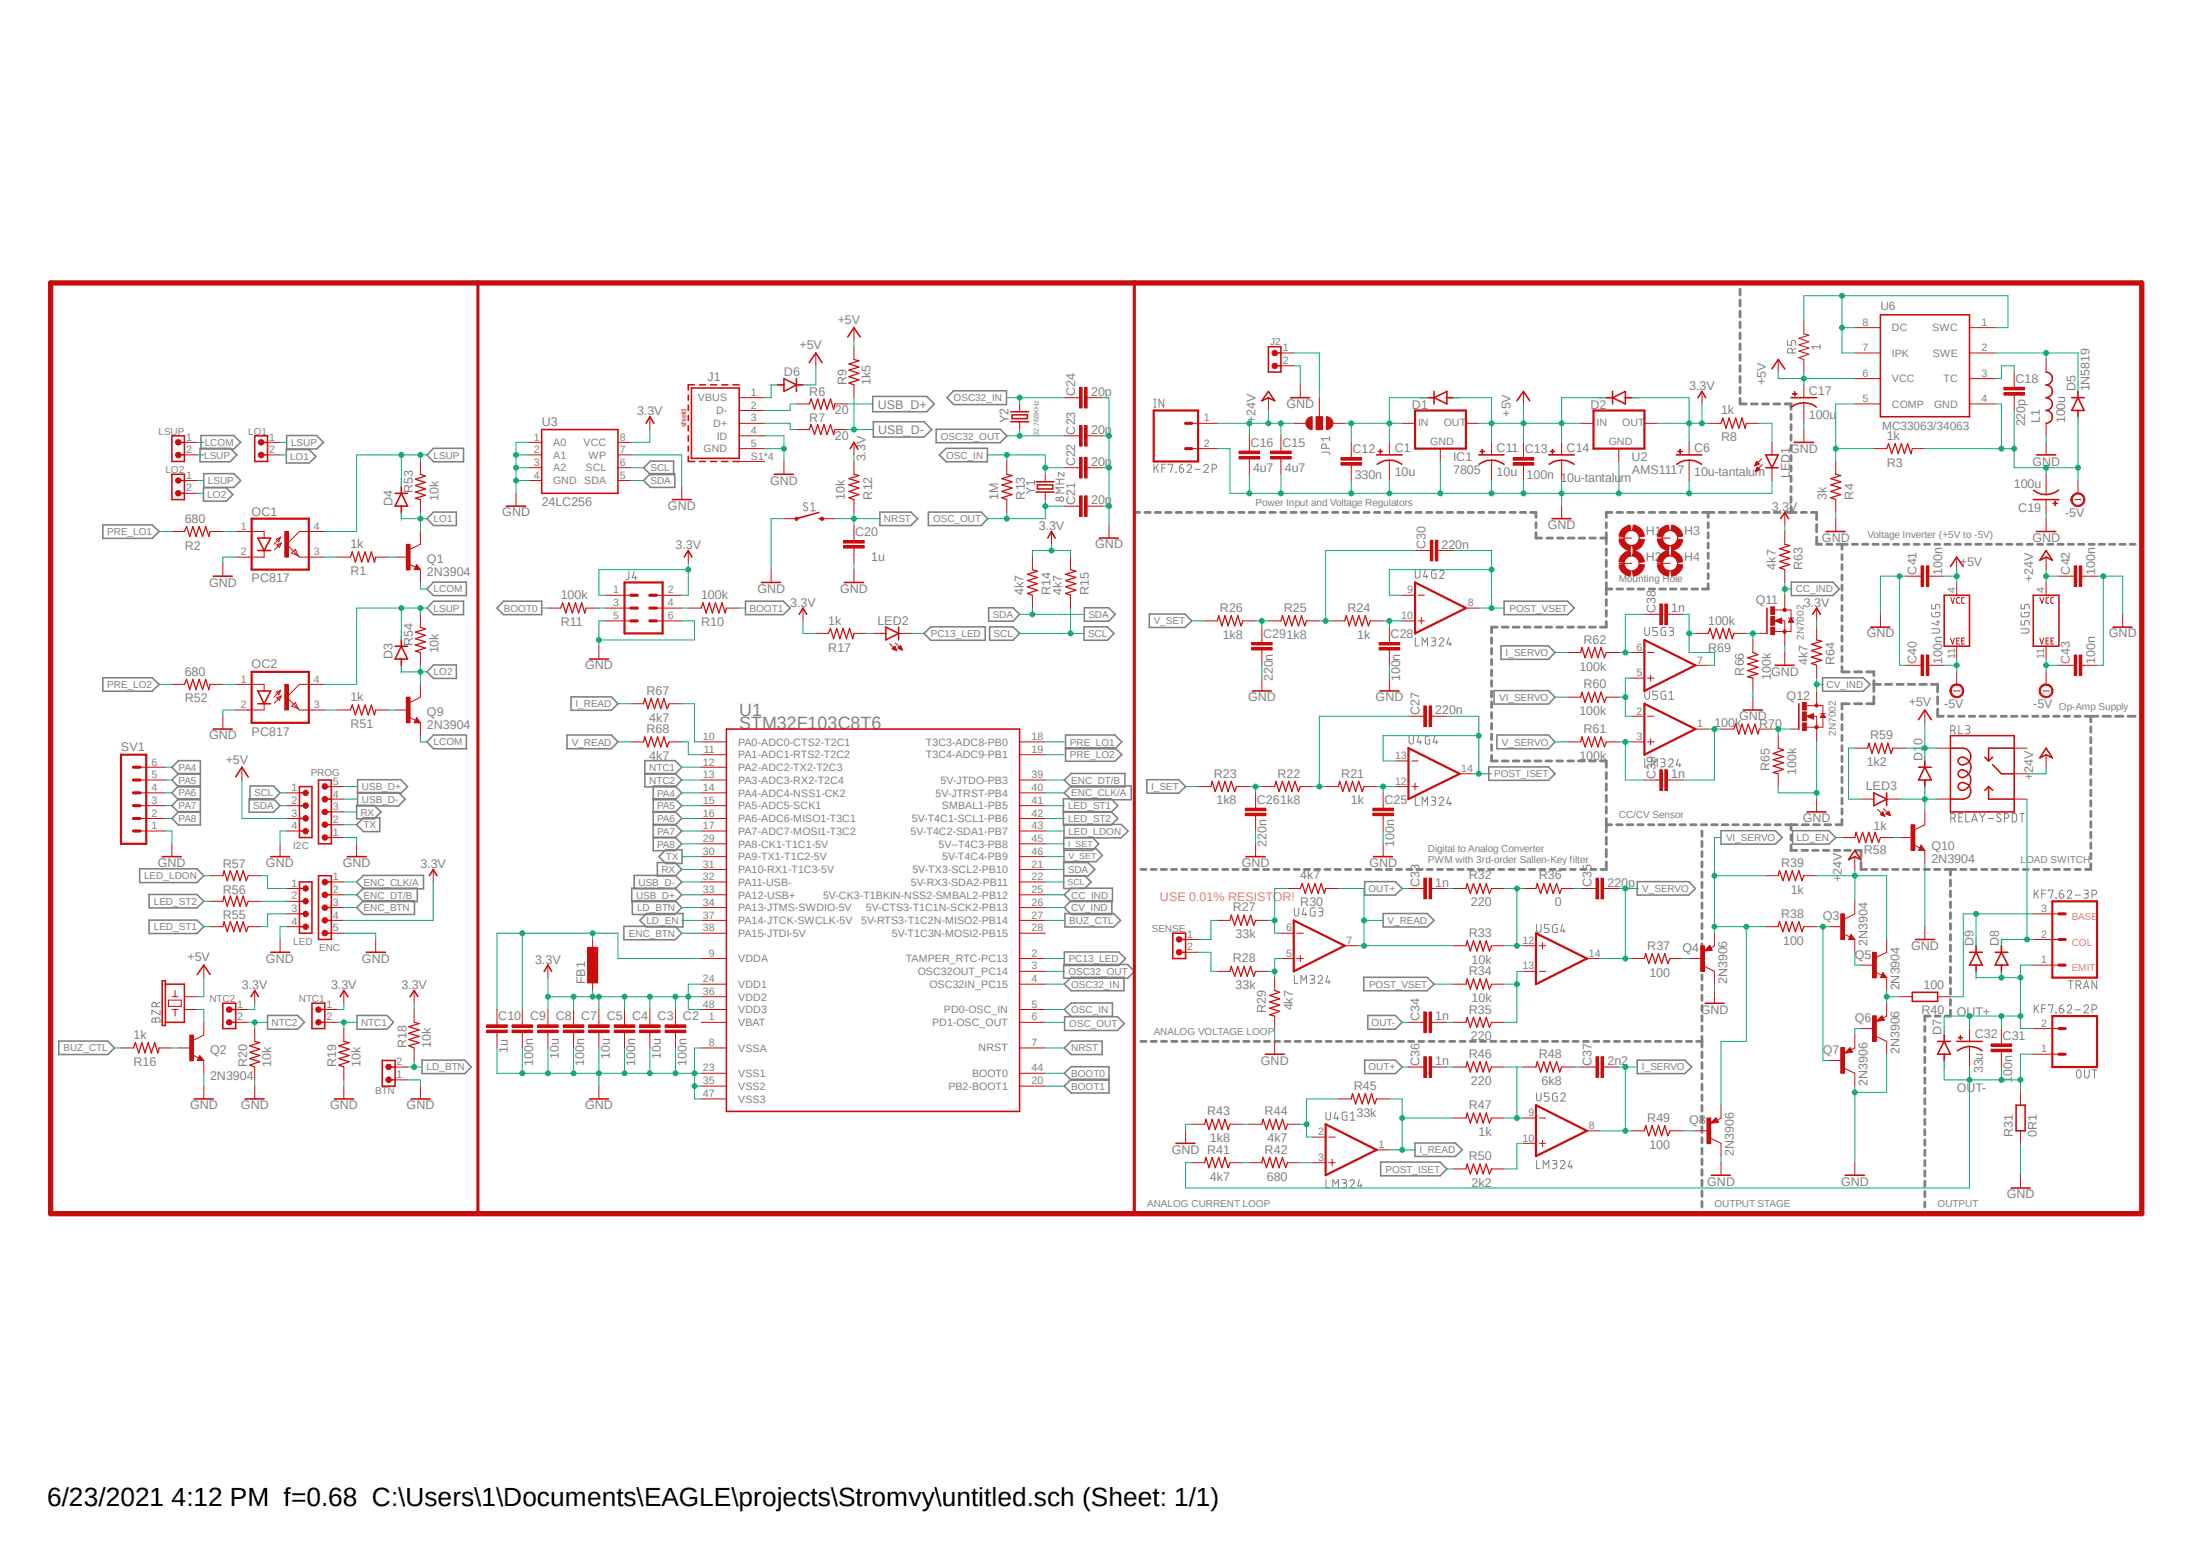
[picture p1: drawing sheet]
<svg xmlns="http://www.w3.org/2000/svg" width="297mm" height="210mm" viewBox="0 0 297 210" stroke-linecap="round" stroke-linejoin="round" font-family="sans-serif">
<defs><g id="words">
<text font-size="3.6" x="6.4" y="203.9">6/23/2021 4:12 PM f=0.68 C:\Users\1\Documents\EAGLE\projects\Stromvy\untitled.sch (Sheet: 1/1)</text>
<g font-size="2.4" fill="#808080">
<text x="100.1" y="98.7">STM32F103C8T6</text>
<text x="100.1" y="97">U1</text>
</g>
<g font-size="1.7" fill="#808080">
<text x="108.3" y="47.3">+5V</text>
<text x="113.5" y="43.9">+5V</text>
<text x="95.8" y="51.6">J1</text>
<text x="106.2" y="50.9">D6</text>
<text x="109.6" y="53.7">R6</text>
<text x="114.6" y="52.1" transform="rotate(-90 114.6 52.1)">R9</text>
<text x="117.9" y="52.1" transform="rotate(-90 117.9 52.1)">1k5</text>
<text x="145.6" y="53.7" transform="rotate(-90 145.6 53.7)">C24</text>
<text x="147.8" y="53.6">20p</text>
<text x="228.8" y="52.8">3.3V</text>
<text x="239.1" y="52.1" transform="rotate(-90 239.1 52.1)">+5V</text>
<text x="245" y="53.4">C17</text>
<text x="273" y="51.9">C18</text>
<text x="281.1" y="53" transform="rotate(-90 281.1 53)">D5</text>
<text x="283" y="53" transform="rotate(-90 283 53)">1N5819</text>
<text x="73.4" y="57.7">U3</text>
<text x="86.3" y="56.3">3.3V</text>
<text x="109.6" y="57.1">R7</text>
<text x="113.1" y="56.1">20</text>
<text x="113.1" y="59.6">20</text>
<text x="118.9" y="55.3">USB_D+</text>
<text x="118.9" y="58.8">USB_D-</text>
<text x="136.6" y="57.3" transform="rotate(-90 136.6 57.3)">Y2</text>
<text x="145.6" y="58.8" transform="rotate(-90 145.6 58.8)">C23</text>
<text x="147.8" y="58.8">20p</text>
<text x="170.1" y="57.3" transform="rotate(-90 170.1 57.3)">+24V</text>
<text x="174.2" y="55.2">GND</text>
<text x="191.2" y="55.4">D1</text>
<text x="204.6" y="56.4" transform="rotate(-90 204.6 56.4)">+5V</text>
<text x="215.4" y="55.4">D2</text>
<text x="233.1" y="56.1">1k</text>
<text x="233.1" y="59.7">R8</text>
<text x="245" y="56.7">100u</text>
<text x="255.5" y="59.6">1k</text>
<text x="274.3" y="57.7" transform="rotate(-90 274.3 57.7)">220p</text>
<text x="276.3" y="57.3" transform="rotate(-90 276.3 57.3)">L1</text>
<text x="279.7" y="57.3" transform="rotate(-90 279.7 57.3)">100u</text>
<text x="104.3" y="65.6">GND</text>
<text x="117.2" y="62.5" transform="rotate(-90 117.2 62.5)">3.3V</text>
<text x="145.6" y="63.2" transform="rotate(-90 145.6 63.2)">C22</text>
<text x="147.8" y="63.1">20p</text>
<text x="169.4" y="60.5">C16</text>
<text x="169.7" y="64">4u7</text>
<text x="173.7" y="60.5">C15</text>
<text x="174" y="64">4u7</text>
<text x="183.2" y="61.3">C12</text>
<text x="183.5" y="64.8">330n</text>
<text x="188.9" y="64.5">10u</text>
<text x="188.9" y="61.2">C1</text>
<text x="196.8" y="64.2">7805</text>
<text x="196.8" y="62.5">IC1</text>
<text x="202.7" y="64.5">10u</text>
<text x="202.7" y="61.2">C11 C13</text>
<text x="206.8" y="64.8">100n</text>
<text x="211.3" y="65.3">10u-tantalum</text>
<text x="212.2" y="61.2">C14</text>
<text x="221" y="62.5">U2</text>
<text x="221" y="64.2">AMS1117</text>
<text x="229.4" y="64.5">10u-tantalum</text>
<text x="229.4" y="61.2">C6</text>
<text x="242.4" y="64.7" transform="rotate(-90 242.4 64.7)">LED1</text>
<text x="242.4" y="61.3">GND</text>
<text x="255.5" y="63.2">R3</text>
<text x="275.3" y="63">GND</text>
<text x="25" y="70.8">680</text>
<text x="34.1" y="69.8">OC1</text>
<text x="53.2" y="68.5" transform="rotate(-90 53.2 68.5)">D4</text>
<text x="55.9" y="66.8" transform="rotate(-90 55.9 66.8)">R53</text>
<text x="59.4" y="67.8" transform="rotate(-90 59.4 67.8)">10k</text>
<text x="68" y="69.9">GND</text>
<text x="73.4" y="68.5">24LC256</text>
<text x="90.5" y="69">GND</text>
<text x="114.4" y="67.6" transform="rotate(-90 114.4 67.6)">10k</text>
<text x="118.1" y="67.6" transform="rotate(-90 118.1 67.6)">R12</text>
<text x="135.2" y="67.6" transform="rotate(-90 135.2 67.6)">1M</text>
<text x="138.8" y="67.6" transform="rotate(-90 138.8 67.6)">R13</text>
<text x="140.7" y="71.8">3.3V</text>
<text x="145.6" y="68.4" transform="rotate(-90 145.6 68.4)">C21</text>
<text x="147.8" y="68.2">20p</text>
<text x="209.6" y="71.6">GND</text>
<text x="240" y="69.2">3.3V</text>
<text x="247.4" y="67.6" transform="rotate(-90 247.4 67.6)">3k</text>
<text x="251" y="67.6" transform="rotate(-90 251 67.6)">R4</text>
<text x="272.8" y="66">100u</text>
<text x="273.3" y="69.3">C19</text>
<text x="279.7" y="70">-5V</text>
<text x="25" y="74.4">R2</text>
<text x="47.5" y="74.2">1k</text>
<text x="47.5" y="77.9">R1</text>
<text x="57.8" y="76.3">Q1</text>
<text x="91.5" y="74.4">3.3V</text>
<text x="115.8" y="72.6">C20</text>
<text x="118" y="76">1u</text>
<text x="148.3" y="74.3">GND</text>
<text x="193.1" y="74.4" transform="rotate(-90 193.1 74.4)">C30</text>
<text x="195.2" y="74.3">220n</text>
<text x="222.9" y="72.4">H1</text>
<text x="222.9" y="75.9">H2</text>
<text x="228.1" y="72.4">H3</text>
<text x="228.1" y="75.9">H4</text>
<text x="240.5" y="77.1" transform="rotate(-90 240.5 77.1)">4k7</text>
<text x="244.1" y="77.1" transform="rotate(-90 244.1 77.1)">R63</text>
<text x="246.8" y="73.4">GND</text>
<text x="259.6" y="77.8" transform="rotate(-90 259.6 77.8)">C41</text>
<text x="263.1" y="77.8" transform="rotate(-90 263.1 77.8)">100n</text>
<text x="265.4" y="76.7">+5V</text>
<text x="275.3" y="73.4">GND</text>
<text x="280.3" y="77.8" transform="rotate(-90 280.3 77.8)">C42</text>
<text x="283.8" y="77.9" transform="rotate(-90 283.8 77.9)">100n</text>
<text x="28.3" y="79.4">GND</text>
<text x="34.1" y="78.9">PC817</text>
<text x="57.8" y="78">2N3904</text>
<text x="75.9" y="81.1">100k</text>
<text x="95" y="81.1">100k</text>
<text x="102.6" y="80.3">GND</text>
<text x="107" y="82.2">3.3V</text>
<text x="113.8" y="80.3">GND</text>
<text x="138.6" y="80.6" transform="rotate(-90 138.6 80.6)">4k7</text>
<text x="142.3" y="80.6" transform="rotate(-90 142.3 80.6)">R14</text>
<text x="143.8" y="80.6" transform="rotate(-90 143.8 80.6)">4k7</text>
<text x="147.4" y="80.6" transform="rotate(-90 147.4 80.6)">R15</text>
<text x="165.2" y="82.8">R26</text>
<text x="173.9" y="82.8">R25</text>
<text x="182.5" y="82.8">R24</text>
<text x="224.2" y="83" transform="rotate(-90 224.2 83)">C38</text>
<text x="226.4" y="82.9">1n</text>
<text x="237.8" y="81.8">Q11</text>
<text x="244.3" y="82.2">3.3V</text>
<text x="275.4" y="78.9" transform="rotate(-90 275.4 78.9)">+24V</text>
<text x="53.2" y="89.2" transform="rotate(-90 53.2 89.2)">D3</text>
<text x="55.9" y="87.5" transform="rotate(-90 55.9 87.5)">R54</text>
<text x="59.4" y="88.5" transform="rotate(-90 59.4 88.5)">10k</text>
<text x="75.9" y="84.8">R11</text>
<text x="95" y="84.8">R10</text>
<text x="112.2" y="84.6">1k</text>
<text x="112.2" y="88.2">R17</text>
<text x="118.8" y="84.6">LED2</text>
<text x="165.6" y="86.5">1k8</text>
<text x="171.1" y="86.4">C291k8</text>
<text x="183.8" y="86.5">1k</text>
<text x="188.3" y="86.4">C28</text>
<text x="214.5" y="87.2">R62</text>
<text x="231.4" y="84.6">100k</text>
<text x="231.4" y="88.2">R69</text>
<text x="252.8" y="86.3">GND</text>
<text x="259.6" y="89.9" transform="rotate(-90 259.6 89.9)">C40</text>
<text x="263.1" y="89.9" transform="rotate(-90 263.1 89.9)">100n</text>
<text x="280.3" y="89.9" transform="rotate(-90 280.3 89.9)">C43</text>
<text x="283.8" y="89.9" transform="rotate(-90 283.8 89.9)">100n</text>
<text x="285.6" y="86.3">GND</text>
<text x="25" y="91.5">680</text>
<text x="25" y="95.1">R52</text>
<text x="34.1" y="90.5">OC2</text>
<text x="47.5" y="94.9">1k</text>
<text x="79.2" y="90.6">GND</text>
<text x="87.5" y="94.1">R67</text>
<text x="169" y="95">GND</text>
<text x="172.4" y="92.2" transform="rotate(-90 172.4 92.2)">220n</text>
<text x="186.3" y="95">GND</text>
<text x="189.7" y="92.2" transform="rotate(-90 189.7 92.2)">100n</text>
<text x="213.9" y="90.8">100k</text>
<text x="214.5" y="93.2">R60</text>
<text x="236.2" y="91.5" transform="rotate(-90 236.2 91.5)">R66</text>
<text x="239.8" y="92" transform="rotate(-90 239.8 92)">100k</text>
<text x="239.9" y="91.5">GND</text>
<text x="242" y="94.8">Q12</text>
<text x="244.8" y="90.1" transform="rotate(-90 244.8 90.1)">4k7</text>
<text x="248.5" y="90.1" transform="rotate(-90 248.5 90.1)">R64</text>
<text x="258.5" y="95.6">+5V</text>
<text x="263.3" y="95.9">-5V</text>
<text x="275.4" y="95.9">-5V</text>
<text x="16.4" y="101.7">SV1</text>
<text x="28.3" y="100.1">GND</text>
<text x="34.1" y="99.6">PC817</text>
<text x="47.5" y="98.6">R51</text>
<text x="57.8" y="98.7">2N3904</text>
<text x="57.8" y="97">Q9</text>
<text x="87.5" y="99.2">R68</text>
<text x="87.9" y="97.7">4k7</text>
<text x="192.2" y="96.8" transform="rotate(-90 192.2 96.8)">C27</text>
<text x="194.4" y="96.7">220n</text>
<text x="213.9" y="96.9">100k</text>
<text x="214.5" y="99.2">R61</text>
<text x="232.2" y="98.4">100k</text>
<text x="235.5" y="97.5">GND</text>
<text x="238.3" y="98.6">R70</text>
<text x="253.3" y="100.1">R59</text>
<text x="30.6" y="103.4">+5V</text>
<text x="87.9" y="102.9">4k7</text>
<text x="164.4" y="105.3">R23</text>
<text x="173" y="105.3">R22</text>
<text x="181.7" y="105.3">R21</text>
<text x="213.9" y="102.9">100k</text>
<text x="224.2" y="105.5" transform="rotate(-90 224.2 105.5)">C39</text>
<text x="226.4" y="105.4">1n</text>
<text x="239.6" y="104.4" transform="rotate(-90 239.6 104.4)">R65</text>
<text x="243.3" y="104.9" transform="rotate(-90 243.3 104.9)">100k</text>
<text x="252.7" y="107">LED3</text>
<text x="252.8" y="103.8">1k2</text>
<text x="260.4" y="103" transform="rotate(-90 260.4 103)">D10</text>
<text x="275.4" y="105.6" transform="rotate(-90 275.4 105.6)">+24V</text>
<text x="164.8" y="108.9">1k8</text>
<text x="170.2" y="108.8">C261k8</text>
<text x="183" y="108.9">1k</text>
<text x="187.5" y="108.8">C25</text>
<text x="244.2" y="111.3">GND</text>
<text x="253.7" y="112.4">1k</text>
<text x="21.4" y="117.4">GND</text>
<text x="30.2" y="117.6">R57</text>
<text x="36" y="117.4">GND</text>
<text x="46.4" y="117.4">GND</text>
<text x="56.9" y="117.6">3.3V</text>
<text x="168.2" y="117.4">GND</text>
<text x="171.5" y="114.7" transform="rotate(-90 171.5 114.7)">220n</text>
<text x="176.1" y="119.1">4k7</text>
<text x="185.5" y="117.4">GND</text>
<text x="188.8" y="114.7" transform="rotate(-90 188.8 114.7)">100n</text>
<text x="198.9" y="119.1">R32</text>
<text x="208.4" y="119.1">R36</text>
<text x="241.2" y="117.4">R39</text>
<text x="249.5" y="119.5" transform="rotate(-90 249.5 119.5)">+24V</text>
<text x="252.4" y="115.7">R58</text>
<text x="261.6" y="116.8">2N3904</text>
<text x="261.6" y="115.1">Q10</text>
<text x="30.2" y="124.5">R55</text>
<text x="30.2" y="121">R56</text>
<text x="167" y="123.4">R27</text>
<text x="176.1" y="122.7">R30</text>
<text x="192.2" y="120.1" transform="rotate(-90 192.2 120.1)">C33</text>
<text x="194.4" y="120.1">1n</text>
<text x="199.2" y="122.7">220</text>
<text x="210.6" y="122.7">0</text>
<text x="215.6" y="120.1" transform="rotate(-90 215.6 120.1)">C35</text>
<text x="217.7" y="120.1">220p</text>
<text x="241.2" y="124.3">R38</text>
<text x="242.5" y="121">1k</text>
<text x="246.9" y="124.6">Q3</text>
<text x="25.4" y="130.2">+5V</text>
<text x="36" y="130.3">GND</text>
<text x="49" y="130.3">GND</text>
<text x="72.5" y="130.5">3.3V</text>
<text x="167" y="130.3">R28</text>
<text x="167.3" y="127">33k</text>
<text x="198.9" y="126.9">R33</text>
<text x="199.3" y="130.5">10k</text>
<text x="223.1" y="128.6">R37</text>
<text x="227.9" y="128.9">Q4</text>
<text x="241.5" y="127.9">100</text>
<text x="251.2" y="129.8">Q5</text>
<text x="252.9" y="128.1" transform="rotate(-90 252.9 128.1)">2N3904</text>
<text x="258.8" y="128.6">GND</text>
<text x="267.3" y="128.1" transform="rotate(-90 267.3 128.1)">D9</text>
<text x="270.7" y="128.1" transform="rotate(-90 270.7 128.1)">D8</text>
<text x="32.8" y="133.9">3.3V</text>
<text x="44.8" y="133.9">3.3V</text>
<text x="54.4" y="133.9">3.3V</text>
<text x="79.2" y="133.3" transform="rotate(-90 79.2 133.3)">FB1</text>
<text x="167.3" y="133.9">33k</text>
<text x="171.4" y="137.2" transform="rotate(-90 171.4 137.2)">R29</text>
<text x="175.1" y="136.8" transform="rotate(-90 175.1 136.8)">4k7</text>
<text x="198.9" y="132">R34</text>
<text x="198.9" y="137.2">R35</text>
<text x="199.3" y="135.7">10k</text>
<text x="223.4" y="132.2">100</text>
<text x="230.3" y="137.2">GND</text>
<text x="233.9" y="133.3" transform="rotate(-90 233.9 133.3)">2N3906</text>
<text x="257.3" y="134.1" transform="rotate(-90 257.3 134.1)">2N3904</text>
<text x="260.2" y="137.2">R40</text>
<text x="260.5" y="133.9">100</text>
<text x="265" y="137.6">OUT+</text>
<text x="18.1" y="140.7">1k</text>
<text x="28.4" y="142.7">Q2</text>
<text x="55.1" y="141.9" transform="rotate(-90 55.1 141.9)">R18</text>
<text x="58.3" y="141.9" transform="rotate(-90 58.3 141.9)">10k</text>
<text x="67.5" y="138.2">C10</text>
<text x="68.8" y="142.6" transform="rotate(-90 68.8 142.6)">1u</text>
<text x="71.8" y="138.2">C9</text>
<text x="75.3" y="138.2">C8</text>
<text x="75.7" y="143.4" transform="rotate(-90 75.7 143.4)">10u</text>
<text x="78.7" y="138.2">C7</text>
<text x="82.2" y="138.2">C5</text>
<text x="82.6" y="143.4" transform="rotate(-90 82.6 143.4)">10u</text>
<text x="85.6" y="138.2">C4</text>
<text x="89.1" y="138.2">C3</text>
<text x="89.5" y="143.4" transform="rotate(-90 89.5 143.4)">10u</text>
<text x="92.5" y="138.2">C2</text>
<text x="192.2" y="138.3" transform="rotate(-90 192.2 138.3)">C34</text>
<text x="194.4" y="138.2">1n</text>
<text x="198.9" y="143.3">R46</text>
<text x="199.2" y="140.9">220</text>
<text x="208.4" y="143.3">R48</text>
<text x="246.9" y="142.7">Q7</text>
<text x="251.2" y="138.4">Q6</text>
<text x="257.3" y="142.7" transform="rotate(-90 257.3 142.7)">2N3906</text>
<text x="263" y="140.2" transform="rotate(-90 263 140.2)">D7</text>
<text x="267.5" y="140.6">C32 C31</text>
<text x="18.1" y="144.3">R16</text>
<text x="28.4" y="146.2">2N3904</text>
<text x="33.5" y="144.5" transform="rotate(-90 33.5 144.5)">R20</text>
<text x="36.7" y="144.5" transform="rotate(-90 36.7 144.5)">10k</text>
<text x="45.5" y="144.5" transform="rotate(-90 45.5 144.5)">R19</text>
<text x="48.8" y="144.5" transform="rotate(-90 48.8 144.5)">10k</text>
<text x="72.2" y="144.3" transform="rotate(-90 72.2 144.3)">100n</text>
<text x="79.1" y="144.3" transform="rotate(-90 79.1 144.3)">100n</text>
<text x="86" y="144.3" transform="rotate(-90 86 144.3)">100n</text>
<text x="93" y="144.3" transform="rotate(-90 93 144.3)">100n</text>
<text x="170.8" y="144.1">GND</text>
<text x="183.3" y="147.6">R45</text>
<text x="192.2" y="144.3" transform="rotate(-90 192.2 144.3)">C36</text>
<text x="194.4" y="144.2">1n</text>
<text x="199.2" y="146.9">220</text>
<text x="208.8" y="146.9">6k8</text>
<text x="215.6" y="144.3" transform="rotate(-90 215.6 144.3)">C37</text>
<text x="217.7" y="144.2">2n2</text>
<text x="252.9" y="147.1" transform="rotate(-90 252.9 147.1)">2N3906</text>
<text x="265" y="147.9">OUT-</text>
<text x="268.6" y="145.3" transform="rotate(-90 268.6 145.3)">33u</text>
<text x="272.5" y="146.6" transform="rotate(-90 272.5 146.6)">100n</text>
<text x="25.7" y="150.2">GND</text>
<text x="32.6" y="150.2">GND</text>
<text x="44.7" y="150.2">GND</text>
<text x="55.1" y="150.2">GND</text>
<text x="79.2" y="150.2">GND</text>
<text x="163.5" y="151">R43</text>
<text x="163.9" y="154.7">1k8</text>
<text x="171.3" y="151">R44</text>
<text x="171.7" y="154.7">4k7</text>
<text x="183.7" y="151.2">33k</text>
<text x="198.9" y="150.2">R47</text>
<text x="200.2" y="153.8">1k</text>
<text x="223.1" y="151.9">R49</text>
<text x="223.4" y="155.5">100</text>
<text x="228.8" y="152.2">Q8</text>
<text x="272.6" y="154" transform="rotate(-90 272.6 154)">R31</text>
<text x="275.9" y="154" transform="rotate(-90 275.9 154)">0R1</text>
<text x="158.7" y="156.2">GND R41</text>
<text x="163.9" y="159.9">4k7</text>
<text x="171.3" y="156.2">R42</text>
<text x="171.6" y="159.9">680</text>
<text x="198.9" y="157.1">R50</text>
<text x="199.3" y="160.7">2k2</text>
<text x="231.2" y="160.5">GND</text>
<text x="234.8" y="156.5" transform="rotate(-90 234.8 156.5)">2N3906</text>
<text x="249.3" y="160.5">GND</text>
<text x="271.8" y="162.3">GND</text>
</g>
<text font-size="1.7" fill="#c8c832" x="157.1" y="122">USE 0.01% RESISTOR!</text>
<g font-size="1.6" fill="#808080">
<text x="254.7" y="42">U6</text>
<text x="254.9" y="58.2">MC33063/34063</text>
</g>
<g font-size="1.4" fill="#808080">
<text x="172" y="46.8">J2</text>
<text x="173.7" y="47.6">1</text>
<text x="252.3" y="47.6">7</text>
<text x="252.3" y="44.1">8</text>
<text x="256.2" y="44.8">DC</text>
<text x="261.7" y="44.9">SWC</text>
<text x="268.4" y="44.1">1</text>
<text x="268.4" y="47.6">2</text>
<text x="101.7" y="53.6">1</text>
<text x="173.7" y="49.3">2</text>
<text x="252.3" y="51">6</text>
<text x="256.2" y="51.8">VCC</text>
<text x="256.2" y="48.3">IPK</text>
<text x="261.8" y="48.3">SWE</text>
<text x="263.2" y="51.8">TC</text>
<text x="268.4" y="51">3</text>
<text x="21.5" y="58.9">LSUP</text>
<text x="25.2" y="59.6">1</text>
<text x="33.6" y="58.9">LO1</text>
<text x="36.4" y="59.6">1</text>
<text x="72.3" y="59.6">1</text>
<text x="83.9" y="59.6">8</text>
<text x="94.5" y="54.4">VBUS</text>
<text x="96.6" y="57.8">D+</text>
<text x="97" y="56.1">D-</text>
<text x="97.1" y="59.6">ID</text>
<text x="101.7" y="58.8">4</text>
<text x="101.7" y="57.1">3</text>
<text x="101.7" y="55.3">2</text>
<text x="127.4" y="59.5">OSC32_OUT</text>
<text x="129.2" y="54.3">OSC32_IN</text>
<text x="163" y="57.1">1</text>
<text x="192.1" y="57.7">IN</text>
<text x="195.5" y="57.7">OUT</text>
<text x="216.2" y="57.7">IN</text>
<text x="219.7" y="57.7">OUT</text>
<text x="252.3" y="54.5">5</text>
<text x="256.2" y="55.2">COMP</text>
<text x="262" y="55.2">GND</text>
<text x="268.4" y="54.5">4</text>
<text x="22.4" y="64.1">LO2</text>
<text x="25.2" y="61.4">2</text>
<text x="25.2" y="64.8">1</text>
<text x="27.6" y="62.1">LSUP</text>
<text x="27.7" y="60.4">LCOM</text>
<text x="28.2" y="65.6">LSUP</text>
<text x="36.4" y="61.4">2</text>
<text x="39.3" y="62.3">LO1</text>
<text x="39.4" y="60.4">LSUP</text>
<text x="58.7" y="62.1">LSUP</text>
<text x="72.3" y="64.8">4</text>
<text x="72.3" y="63.1">3</text>
<text x="72.3" y="61.4">2</text>
<text x="74.9" y="65.6">GND SDA</text>
<text x="74.9" y="63.8">A2</text>
<text x="74.9" y="60.4">A0</text>
<text x="74.9" y="62.1">A1</text>
<text x="79" y="60.4">VCC</text>
<text x="79.3" y="63.8">SCL</text>
<text x="79.7" y="62.1">WP</text>
<text x="83.9" y="61.4">7</text>
<text x="83.9" y="63.1">6</text>
<text x="83.9" y="64.8">5</text>
<text x="88.1" y="63.8">SCL</text>
<text x="88.1" y="65.5">SDA</text>
<text x="95.3" y="61.3">GND</text>
<text x="101.7" y="60.5">5</text>
<text x="101.7" y="62.2">S1*4</text>
<text x="128.1" y="62.1">OSC_IN</text>
<text x="163" y="60.5">2</text>
<text x="193.7" y="60.2">GND</text>
<text x="217.9" y="60.2">GND</text>
<text x="25.2" y="66.5">2</text>
<text x="28.1" y="67.4">LO2</text>
<text x="32.6" y="71.7">1</text>
<text x="42.5" y="71.7">4</text>
<text x="58.7" y="70.7">LO1</text>
<text x="119.7" y="70.7">NRST</text>
<text x="126.4" y="70.7">OSC_OUT</text>
<text x="170.1" y="68.5">Power Input and Voltage Regulators</text>
<text x="14.5" y="72.5">PRE_LO1</text>
<text x="32.6" y="75.2">2</text>
<text x="42.5" y="75.2">3</text>
<text x="252.9" y="72.9">Voltage Inverter (+5V to -5V)</text>
<text x="58.7" y="82.8">LSUP</text>
<text x="58.7" y="80.2">LCOM</text>
<text x="68.2" y="82.8">BOOT0</text>
<text x="83.1" y="80.3">1</text>
<text x="83.1" y="82.1">3</text>
<text x="83.1" y="83.8">5</text>
<text x="90.5" y="82.1">4</text>
<text x="90.5" y="80.3">2</text>
<text x="90.5" y="83.8">6</text>
<text x="101.5" y="82.8">BOOT1</text>
<text x="134.5" y="83.7">SDA</text>
<text x="147.4" y="83.7">SDA</text>
<text x="189.8" y="83.8">10</text>
<text x="190.6" y="80.3">9</text>
<text x="198.8" y="82.1">8</text>
<text x="204.4" y="82.8">POST_VSET</text>
<text x="219.2" y="78.9">Mounting Hole</text>
<text x="243.2" y="80.2">CC_IND</text>
<text x="264.8" y="80.4" transform="rotate(-90 264.8 80.4)">4</text>
<text x="276.9" y="80.4" transform="rotate(-90 276.9 80.4)">4</text>
<text x="126.1" y="86.3">PC13_LED</text>
<text x="134.6" y="86.3">SCL</text>
<text x="147.4" y="86.3">SCL</text>
<text x="156.3" y="84.5">V_SET</text>
<text x="203.9" y="88.9">I_SERVO</text>
<text x="221.7" y="88.1">6</text>
<text x="229.9" y="89.9">7</text>
<text x="244.3" y="86.7" transform="rotate(-90 244.3 86.7)">2N7002</text>
<text x="264.8" y="89.2" transform="rotate(-90 264.8 89.2)">11</text>
<text x="276.9" y="89.2" transform="rotate(-90 276.9 89.2)">11</text>
<text x="14.5" y="93.2">PRE_LO2</text>
<text x="32.6" y="92.5">1</text>
<text x="32.6" y="95.9">2</text>
<text x="42.5" y="95.9">3</text>
<text x="42.5" y="92.5">4</text>
<text x="58.7" y="91.4">LO2</text>
<text x="77.9" y="95.8">I_READ</text>
<text x="203" y="94.9">VI_SERVO</text>
<text x="221.7" y="91.6">5</text>
<text x="247.4" y="93.2">CV_IND</text>
<text x="58.7" y="100.9">LCOM</text>
<text x="77.4" y="101">V_READ</text>
<text x="95.2" y="100.2">10</text>
<text x="95.3" y="101.9">11</text>
<text x="100" y="101">PA0-ADC0-CTS2-T2C1</text>
<text x="125.4" y="101">T3C3-ADC8-PB0</text>
<text x="139.7" y="100.2">18</text>
<text x="139.7" y="101.9">19</text>
<text x="144.9" y="101">PRE_LO1</text>
<text x="203.4" y="101">V_SERVO</text>
<text x="221.7" y="100.2">3</text>
<text x="221.7" y="96.8">2</text>
<text x="229.9" y="98.5">1</text>
<text x="248.6" y="99.6" transform="rotate(-90 248.6 99.6)">2N7002</text>
<text x="278.8" y="96.1">Op-Amp Supply</text>
<text x="20.5" y="107.1">4</text>
<text x="20.5" y="105.4">5</text>
<text x="20.5" y="103.7">6</text>
<text x="24.2" y="104.4">PA4</text>
<text x="24.2" y="106.1">PA5</text>
<text x="24.2" y="107.8">PA6</text>
<text x="34.4" y="107.8">SCL</text>
<text x="39.5" y="107.1">1</text>
<text x="42.1" y="105.1">PROG</text>
<text x="45.1" y="108">4</text>
<text x="45.1" y="106.3">5</text>
<text x="49" y="107">USB_D+</text>
<text x="87.9" y="104.4">NTC1</text>
<text x="87.9" y="106.1">NTC2</text>
<text x="89" y="107.9">PA4</text>
<text x="95.2" y="103.7">12</text>
<text x="95.2" y="105.4">13</text>
<text x="95.2" y="107.1">14</text>
<text x="100" y="102.7">PA1-ADC1-RTS2-T2C2</text>
<text x="100" y="104.4">PA2-ADC2-TX2-T2C3</text>
<text x="100" y="106.2">PA3-ADC3-RX2-T2C4</text>
<text x="100" y="107.9">PA4-ADC4-NSS1-CK2</text>
<text x="125.4" y="102.7">T3C4-ADC9-PB1</text>
<text x="126.7" y="107.9">5V-JTRST-PB4</text>
<text x="127.4" y="106.1">5V-JTDO-PB3</text>
<text x="139.7" y="105.4">39</text>
<text x="139.7" y="107.1">40</text>
<text x="144.9" y="102.7">PRE_LO2</text>
<text x="145.1" y="107.8">ENC_CLK/A</text>
<text x="145.1" y="106.1">ENC_DT/B</text>
<text x="155.9" y="107">I_SET</text>
<text x="188.9" y="106.3">12</text>
<text x="188.9" y="102.8">13</text>
<text x="197.9" y="104.5">14</text>
<text x="202.4" y="105.2">POST_ISET</text>
<text x="20.5" y="112.3">1</text>
<text x="20.5" y="110.6">2</text>
<text x="20.5" y="108.8">3</text>
<text x="24.2" y="109.6">PA7</text>
<text x="24.2" y="111.3">PA8</text>
<text x="34.3" y="109.6">SDA</text>
<text x="39.5" y="108.8">2</text>
<text x="39.5" y="110.6">3</text>
<text x="39.5" y="112.3">4</text>
<text x="45.1" y="113.2">1</text>
<text x="45.1" y="111.4">2</text>
<text x="45.1" y="109.7">3</text>
<text x="48.8" y="110.4">RX</text>
<text x="49" y="108.7">USB_D-</text>
<text x="49.2" y="112.1">TX</text>
<text x="89" y="109.6">PA5</text>
<text x="89" y="111.3">PA6</text>
<text x="89" y="113">PA7</text>
<text x="95.2" y="108.8">15</text>
<text x="95.2" y="110.6">16</text>
<text x="95.2" y="112.3">17</text>
<text x="100" y="109.6">PA5-ADC5-SCK1</text>
<text x="100" y="111.3">PA6-ADC6-MISO1-T3C1</text>
<text x="100" y="113.1">PA7-ADC7-MOSI1-T3C2</text>
<text x="123.3" y="113">5V-T4C2-SDA1-PB7</text>
<text x="123.5" y="111.3">5V-T4C1-SCL1-PB6</text>
<text x="127.6" y="109.6">SMBAL1-PB5</text>
<text x="139.7" y="108.8">41</text>
<text x="139.7" y="110.6">42</text>
<text x="139.7" y="112.3">43</text>
<text x="144.7" y="111.3">LED_ST2</text>
<text x="144.7" y="109.6">LED_ST1</text>
<text x="144.7" y="113">LED_LDON</text>
<text x="219.2" y="110.8">CC/CV Sensor</text>
<text x="233.8" y="113.9">VI_SERVO</text>
<text x="243.3" y="113.9">LD_EN</text>
<text x="19.5" y="119.1">LED_LDON</text>
<text x="39.7" y="115">I2C</text>
<text x="45.1" y="119.2">1</text>
<text x="49.2" y="119.9">ENC_CLK/A</text>
<text x="86.5" y="119.9">USB_D-</text>
<text x="89" y="114.8">PA8</text>
<text x="89.6" y="118.2">RX</text>
<text x="90.2" y="116.5">TX</text>
<text x="95.2" y="114">29</text>
<text x="95.2" y="115.7">30</text>
<text x="95.2" y="117.5">31</text>
<text x="95.2" y="119.2">32</text>
<text x="100" y="114.8">PA8-CK1-T1C1-5V</text>
<text x="100" y="116.5">PA9-TX1-T1C2-5V</text>
<text x="100" y="118.2">PA10-RX1-T1C3-5V</text>
<text x="100" y="120">PA11-USB-</text>
<text x="123.4" y="119.9">5V-RX3-SDA2-PB11</text>
<text x="123.6" y="118.2">5V-TX3-SCL2-PB10</text>
<text x="127.1" y="114.8">5V--T4C3-PB8</text>
<text x="127.6" y="116.5">5V-T4C4-PB9</text>
<text x="139.7" y="117.5">21</text>
<text x="139.7" y="119.2">22</text>
<text x="139.7" y="114">45</text>
<text x="139.7" y="115.7">46</text>
<text x="144.6" y="118.2">SDA</text>
<text x="193.4" y="115.4">Digital to Analog Converter</text>
<text x="193.4" y="116.8">PWM with 3rd-order Sallen-Key filter</text>
<text x="273.6" y="116.8">LOAD SWITCH</text>
<text x="20.8" y="122.5">LED_ST2</text>
<text x="20.8" y="126">LED_ST1</text>
<text x="39.5" y="120.1">1</text>
<text x="39.5" y="121.8">2</text>
<text x="39.5" y="123.5">3</text>
<text x="39.5" y="125.3">4</text>
<text x="45.1" y="120.9">2</text>
<text x="45.1" y="122.6">3</text>
<text x="45.1" y="124.4">4</text>
<text x="49.2" y="121.7">ENC_DT/B</text>
<text x="49.2" y="123.4">ENC_BTN</text>
<text x="86.1" y="121.7">USB_D+</text>
<text x="86.3" y="123.4">LD_BTN</text>
<text x="87.5" y="125.1">LD_EN</text>
<text x="95.2" y="120.9">33</text>
<text x="95.2" y="122.6">34</text>
<text x="95.2" y="124.4">37</text>
<text x="100" y="121.7">PA12-USB+</text>
<text x="100" y="123.4">PA13-JTMS-SWDIO-5V</text>
<text x="100" y="125.1">PA14-JTCK-SWCLK-5V</text>
<text x="111.5" y="121.7">5V-CK3-T1BKIN-NSS2-SMBAL2-PB12</text>
<text x="116.6" y="125.1">5V-RTS3-T1C2N-MISO2-PB14</text>
<text x="117.3" y="123.4">5V-CTS3-T1C1N-SCK2-PB13</text>
<text x="139.7" y="120.9">25</text>
<text x="139.7" y="122.6">26</text>
<text x="139.7" y="124.4">27</text>
<text x="144.8" y="125.1">BUZ_CTL</text>
<text x="145.1" y="121.7">CC_IND</text>
<text x="145.1" y="123.4">CV_IND</text>
<text x="185.3" y="120.8">OUT+</text>
<text x="187.9" y="125.1">V_READ</text>
<text x="222.4" y="120.8">V_SERVO</text>
<text x="276.4" y="123.5">3</text>
<text x="39.7" y="127.9">LED</text>
<text x="43.2" y="128.7">ENC</text>
<text x="45.1" y="126.1">5</text>
<text x="85.2" y="126.8">ENC_BTN</text>
<text x="95.2" y="126.1">38</text>
<text x="96" y="129.5">9</text>
<text x="100" y="130.3">VDDA</text>
<text x="100" y="126.9">PA15-JTDI-5V</text>
<text x="120.8" y="126.8">5V-T1C3N-MOSI2-PB15</text>
<text x="122.7" y="130.3">TAMPER_RTC-PC13</text>
<text x="139.7" y="129.5">2</text>
<text x="139.7" y="131.3">3</text>
<text x="139.7" y="126.1">28</text>
<text x="144.7" y="130.3">PC13_LED</text>
<text x="156" y="126.2">SENSE</text>
<text x="160.8" y="127">1</text>
<text x="160.8" y="128.7">2</text>
<text x="174.2" y="129.5">5</text>
<text x="174.2" y="126.1">6</text>
<text x="182.4" y="127.8">7</text>
<text x="206.2" y="127.8">12</text>
<text x="206.2" y="131.3">13</text>
<text x="215.2" y="129.5">14</text>
<text x="276.4" y="127">2</text>
<text x="276.4" y="130.4">1</text>
<text x="28.4" y="135.7">NTC2</text>
<text x="32.1" y="136.5">1</text>
<text x="40.5" y="135.7">NTC1</text>
<text x="44.2" y="136.5">1</text>
<text x="95.2" y="133">24</text>
<text x="95.2" y="134.7">36</text>
<text x="95.2" y="136.5">48</text>
<text x="100" y="133.8">VDD1</text>
<text x="100" y="135.5">VDD2</text>
<text x="100" y="137.2">VDD3</text>
<text x="124.3" y="132">OSC32OUT_PC14</text>
<text x="125.9" y="133.7">OSC32IN_PC15</text>
<text x="127.8" y="137.2">PD0-OSC_IN</text>
<text x="139.7" y="133">4</text>
<text x="139.7" y="136.5">5</text>
<text x="144.7" y="132">OSC32_OUT</text>
<text x="145.1" y="137.2">OSC_IN</text>
<text x="145.1" y="133.7">OSC32_IN</text>
<text x="185.4" y="133.7">POST_VSET</text>
<text x="8.6" y="142.4">BUZ_CTL</text>
<text x="32.1" y="138.2">2</text>
<text x="36.8" y="138.9">NTC2</text>
<text x="44.2" y="138.2">2</text>
<text x="48.9" y="138.9">NTC1</text>
<text x="96" y="138.2">1</text>
<text x="96" y="141.6">8</text>
<text x="100" y="138.9">VBAT</text>
<text x="100" y="142.4">VSSA</text>
<text x="126.2" y="138.9">PD1-OSC_OUT</text>
<text x="132.5" y="142.4">NRST</text>
<text x="139.7" y="138.2">6</text>
<text x="139.7" y="141.6">7</text>
<text x="144.8" y="139.1">OSC_OUT</text>
<text x="145.1" y="142.4">NRST</text>
<text x="156.3" y="140.2">ANALOG VOLTAGE LOOP</text>
<text x="185.8" y="138.9">OUT-</text>
<text x="276.4" y="139.1">2</text>
<text x="276.4" y="142.5">1</text>
<text x="50.8" y="148.2">BTN</text>
<text x="53.7" y="146">1</text>
<text x="53.7" y="144.2">2</text>
<text x="57.8" y="144.9">LD_BTN</text>
<text x="95.2" y="145.1">23</text>
<text x="95.2" y="146.8">35</text>
<text x="95.2" y="148.5">47</text>
<text x="100" y="145.8">VSS1</text>
<text x="100" y="147.6">VSS2</text>
<text x="100" y="149.3">VSS3</text>
<text x="128.4" y="147.6">PB2-BOOT1</text>
<text x="131.7" y="145.8">BOOT0</text>
<text x="139.7" y="146.8">20</text>
<text x="139.7" y="145.1">44</text>
<text x="145.1" y="145.8">BOOT0</text>
<text x="145.1" y="147.5">BOOT1</text>
<text x="185.3" y="144.9">OUT+</text>
<text x="222.4" y="144.9">I_SERVO</text>
<text x="178.5" y="153.7">2</text>
<text x="186.7" y="155.4">1</text>
<text x="206.2" y="154.6">10</text>
<text x="207" y="151.1">9</text>
<text x="215.2" y="152.9">8</text>
<text x="178.5" y="157.2">3</text>
<text x="187.7" y="158.8">POST_ISET</text>
<text x="192.2" y="156.2">I_READ</text>
<text x="155.4" y="163.4">ANALOG CURRENT LOOP</text>
<text x="232.2" y="163.4">OUTPUT STAGE</text>
<text x="262.4" y="163.4">OUTPUT</text>
</g>
<g font-size="1.4" fill="#c8c832">
<text x="280.6" y="124.6">BASE</text>
<text x="280.6" y="128.1">COL</text>
<text x="280.6" y="131.5">EMIT</text>
</g>
<g font-size="1.2" fill="#808080">
<text x="144.6" y="119.8">SCL</text>
<text x="144.7" y="114.7">I_SET</text>
<text x="144.7" y="116.2">V_SET</text>
</g>
<text font-size="1" fill="#c90d0c" x="92.9" y="57.9" transform="rotate(-90 92.9 57.9)">shield</text>
<text font-size="1" fill="#808080" x="140.7" y="59" transform="rotate(-90 140.7 59)">32.768KHz</text>
<g font-size=".4" fill="#808080">
<text x="104.1" y="52.2">SpiceOrder 1</text>
<text x="107.6" y="52.2">SpiceOrder 2</text>
<text x="192.2" y="54">SpiceOrder 2</text>
<text x="195.7" y="54">SpiceOrder 1</text>
<text x="216.4" y="54">SpiceOrder 2</text>
<text x="219.8" y="54">SpiceOrder 1</text>
<text x="281.6" y="57.6" transform="rotate(-90 281.6 57.6)">SpiceOrder 1</text>
<text x="281.6" y="54.2" transform="rotate(-90 281.6 54.2)">SpiceOrder 2</text>
<text x="54.5" y="70.5" transform="rotate(-90 54.5 70.5)">SpiceOrder 1</text>
<text x="54.5" y="67.1" transform="rotate(-90 54.5 67.1)">SpiceOrder 2</text>
<text x="54.5" y="87.8" transform="rotate(-90 54.5 87.8)">SpiceOrder 2</text>
<text x="54.5" y="91.2" transform="rotate(-90 54.5 91.2)">SpiceOrder 1</text>
<text x="260.8" y="107.7" transform="rotate(-90 260.8 107.7)">SpiceOrder 1</text>
<text x="260.8" y="104.2" transform="rotate(-90 260.8 104.2)">SpiceOrder 2</text>
<text x="267.8" y="129.2" transform="rotate(-90 267.8 129.2)">SpiceOrder 2</text>
<text x="271.2" y="129.2" transform="rotate(-90 271.2 129.2)">SpiceOrder 2</text>
<text x="267.8" y="132.7" transform="rotate(-90 267.8 132.7)">SpiceOrder 1</text>
<text x="271.2" y="132.7" transform="rotate(-90 271.2 132.7)">SpiceOrder 1</text>
<text x="263.5" y="141.3" transform="rotate(-90 263.5 141.3)">SpiceOrder 2</text>
<text x="263.5" y="144.8" transform="rotate(-90 263.5 144.8)">SpiceOrder 1</text>
</g>
</g></defs>
<path d="M6.5 37.9l284 126.8M290.5 37.9l-284 126.8" fill="none" stroke="#fff" stroke-width=".14"/>
<g fill="none" stroke="#808080" stroke-width=".38">
<path d="M235.7 39.2v.8M235.7 40.6v.8M235.7 42.1v.8M235.7 43.6v.8M235.7 45.1v.7M235.7 46.6v.7M235.7 48v.8M235.7 49.5v.8M235.7 51v.8M235.7 52.5v.8M235.7 53.9v.8h.8M237.2 54.7h.8"/>
<path d="M238.7 54.7h.8M240.2 54.7h.8M241.8 54.7h.8v.7M242.6 56.1v.7M242.6 57.5v.7M242.6 58.9v.7M153.6 69.4h.7M155.1 69.4h.7M156.5 69.4h.7M157.9 69.4h.7M159.3 69.4h.7M160.7 69.4h.7"/>
<path d="M162.1 69.4h.8M163.5 69.4h.8M164.9 69.4h.8M166.4 69.4h.7M167.8 69.4h.7M169.2 69.4h.7M170.6 69.4h.7M172 69.4h.7M173.4 69.4h.8M174.8 69.4h.8M176.2 69.4h.8M177.7 69.4h.7"/>
<path d="M179.1 69.4h.7M180.5 69.4h.7M181.9 69.4h.7M183.3 69.4h.7M184.7 69.4h.7M186.1 69.4h.8M187.5 69.4h.8M189 69.4h.7M190.4 69.4h.7M191.8 69.4h.7M193.2 69.4h.7M194.6 69.4h.7"/>
<path d="M196 69.4h.7M197.4 69.4h.8M198.8 69.4h.8M200.2 69.4h.8M201.7 69.4h.7M203.1 69.4h.7M204.5 69.4h.7M205.9 69.4h.7M207.3 69.4h.7v.7M208 70.8v.7M208 72.1v.8h.8M209.5 72.9h.8"/>
<path d="M210.9 72.9h.8M212.4 72.9h.8M213.9 72.9h.7M215.3 72.9h.8M216.8 72.9h.8M217.6 70.8v.7M217.6 72.1v1.6M217.6 74.3v.9M217.6 75.9v.8M217.6 77.4v.8M217.6 78.9v1.6M217.6 79.8h.7"/>
<path d="M218.3 69.4h-.7v.7M219 69.4h.8M219 79.8h.8M220.4 69.4h.8M220.4 79.8h.8M221.9 69.4h.7M221.9 79.8h.7M223.4 69.4h.7M223.4 79.8h.7M224.8 69.4h.8M224.8 79.8h.8M226.2 69.4h.8"/>
<path d="M226.2 79.8h.8M227.7 69.4h.7M227.7 79.8h.7M229.2 69.4h.7M229.2 79.8h.7M230.6 69.4h1.6M231.4 79v.8h-.8M231.4 69.4v.7M231.4 70.8v.7M231.4 72.1v.8M231.4 73.5v.7M231.4 74.9v.7"/>
<path d="M231.4 76.3v.7M231.4 77.7v.7M232.8 69.4h.8M234.3 69.4h.8M235.8 69.4h.8M237.3 69.4h.8M238.8 69.4h.8M240.3 69.4h.8M241.8 69.4h1.4M242.6 60.3v.7M242.6 61.7v.7M242.6 63.1v.7"/>
<path d="M242.6 64.5v.7M242.6 65.9v.7M242.6 67.3v.7M242.6 68.7v.7M244 69.4h.6M245.3 69.4h.7v1M246 71v1M246 72.7v1h.7M247.4 73.7h.7M248.8 73.7h1.4M249.5 73.7v.7M249.5 75.1v.7"/>
<path d="M249.5 76.5v.6M249.5 77.9v.6M249.5 79.2v.7M250.9 73.7h.7M252.3 73.7h.7M253.7 73.7h.7M255.1 73.7h.7M256.5 73.7h.6M257.9 73.7h.6M259.2 73.7h.7M260.6 73.7h.7M262 73.7h.7"/>
<path d="M263.4 73.7h.7M264.8 73.7h.7M266.2 73.7h.7M267.6 73.7h.7M269 73.7h.7M270.4 73.7h.7M271.8 73.7h.7M273.2 73.7h.7M274.6 73.7h.7M276 73.7h.6M277.4 73.7h.6M278.7 73.7h.7"/>
<path d="M280.1 73.7h.7M281.5 73.7h.7M282.9 73.7h.7M284.3 73.7h.7M285.7 73.7h.7M287.1 73.7h.7M288.5 73.7h.7M202 86.4v.7M202 87.8v.8M202 89.3v.7M202 90.7v.8M202 92.2v.7"/>
<path d="M202 93.6v.8M202 95v.8M202 96.5v.7M202 98v.7M202 99.4v.8M202.8 84.9h-.8v.8M203.5 84.9h.8M204.9 84.9h.8M206.4 84.9h.8M207.9 84.9h.8M209.4 84.9h.7M210.9 84.9h.7"/>
<path d="M212.3 84.9h.8M213.8 84.9h.8M215.3 84.9h.8M217.6 81.2v.8M217.6 82.7v.7M217.6 84.2v.7h-.9M249.5 80.6v.7M249.5 82v.7M249.5 83.4v.7M249.5 84.8v.6M249.5 86.1v.7M249.5 87.5v.7"/>
<path d="M249.5 88.9v.7M249.5 90.3v.7h.9M249.5 96.7v.8M249.5 98.1v.7M249.5 99.6v.7M250.4 95.3h-.9v.7M251.2 95.3h.9M251.2 91h.9M252.8 91h1v.5M253.8 94.3v1h-1M253.8 92.2v1.4M253.8 92.7h.9"/>
<path d="M255.4 92.7h.8M256.9 92.7h.9M258.4 92.7h.9M260 92.7h.9M261.6 92.7h.8v1M262.4 94.4v.9M262.4 96v1h.8M263.9 97h.7M265.3 97h.7M266.7 97h.8M268.1 97h.8M269.6 97h.7"/>
<path d="M271 97h.7M272.4 97h.8M273.9 97h.7M275.3 97h.7M276.7 97h.8M278.1 97h.8M279.6 97h.7M281 97h.7M282.4 97h1.7M283.2 97v.7M283.2 98.4v.7M283.2 99.9v.7"/>
<path d="M284.8 97h1M286.5 97h1M288.2 97h1M154.5 117.7h.7M155.9 117.7h.7M157.3 117.7h.7M158.7 117.7h.6M160.1 117.7h.6M161.4 117.7h.7M162.8 117.7h.7M164.2 117.7h.7M165.6 117.7h.7"/>
<path d="M167 117.7h.7M168.4 117.7h.6M169.8 117.7h.6M171.1 117.7h.7M172.5 117.7h.7M173.9 117.7h.7M175.3 117.7h.7M176.7 117.7h.7M178.1 117.7h.6M179.5 117.7h.6M180.8 117.7h.7M182.2 117.7h.7"/>
<path d="M183.6 117.7h.7M185 117.7h.7M186.4 117.7h.7M187.7 117.7h.8M189.1 117.7h.7M190.5 117.7h.7M191.9 117.7h.7M193.3 117.7h.7M194.7 117.7h.7M196 117.7h.8M197.4 117.7h.8M198.8 117.7h.7"/>
<path d="M200.2 117.7h.7M201.6 117.7h.7M202 100.8v.8M202 102.3v.7h.8M203 117.7h.7M203.5 103h.8M204.4 117.7h.7M204.9 103h.8M205.7 117.7h.8M206.4 103h.8M207.1 117.7h.8M207.9 103h.8"/>
<path d="M208.5 117.7h.7M209.4 103h.7M209.9 117.7h.7M210.9 103h.7M211.3 117.7h.7M212.3 103h.8M212.7 117.7h.7M213.8 103h.8M214.1 117.7h.7M215.3 103h.8M215.5 117.7h.7M216.7 103h.9v.9"/>
<path d="M217.6 104.6v.9M217.6 106.1v.9M217.6 107.7v.9M217.6 109.3v.8M217.6 110.8v1.8M217.6 113.4v.9M217.6 115v1M217.6 116.7v1h-.8M217.6 111.7h.7M218.9 111.7h.8M220.4 111.7h.7M221.8 111.7h.7"/>
<path d="M223.3 111.7h.7M224.7 111.7h.7M226.1 111.7h.8M227.5 111.7h.8M229 111.7h.7M230.4 111.7h.7M230.5 112.5v.7M230.5 113.9v.7M230.5 115.3v.7M230.5 116.7v.7M230.5 118.1v.7M230.5 119.5v.7"/>
<path d="M231.8 111.7h.8M233.3 111.7h.7M234.7 111.7h.7M236.1 111.7h.8M237.5 111.7h.8M239 111.7h.7M240.4 111.7h.7M241.9 111.7h1.5M242.6 111.7v.7M242.6 113.1v.6M242.6 114.4v.7h.7M244.1 115.1h.7"/>
<path d="M244.1 111.7h.8M245.5 115.1h.8M245.6 111.7h.8M246.9 115.1h.8M247.1 111.7h.8M248.4 115.1h.8M249.5 111v.7h-.8M249.5 101v.7M249.5 102.4v.7M249.5 103.8v.8M249.5 105.2v.8M249.5 106.7v.7"/>
<path d="M249.5 108.1v.7M249.5 109.5v.7M249.9 115.1h.7M251.3 115.1h.8v1M252.1 116.8v.9h.7M253.5 117.7h.7M254.9 117.7h.8M256.3 117.7h.7M257.8 117.7h.7M259.2 117.7h.7M260.6 117.7h.7M262 117.7h.7"/>
<path d="M263.4 117.7h1.5M264.2 117.7v.8M264.2 119.2v.8M265.6 117.7h.7M267 117.7h.7M268.4 117.7h.7M269.8 117.7h.7M271.2 117.7h.7M272.6 117.7h.7M274 117.7h.7M275.4 117.7h.7M276.8 117.7h.7"/>
<path d="M278.2 117.7h.7M279.6 117.7h.7M281.1 117.7h.6M283.2 117v.7h-.8M283.2 101.3v.7M283.2 102.7v.8M283.2 104.1v.8M283.2 105.6v.7M283.2 107v.7M283.2 108.4v.7M283.2 109.9v.7M283.2 111.3v.7"/>
<path d="M283.2 112.7v.8M283.2 114.1v.8M283.2 115.6v.7M230.5 120.9v.7M230.5 122.3v.7M230.5 123.7v.6M230.5 125.1v.6M230.5 126.4v.7M230.5 127.8v.7M230.5 129.2v.7M230.5 130.6v.7M230.5 132v.7"/>
<path d="M230.5 133.4v.7M230.5 134.7v.8M230.5 136.1v.8M230.5 137.5v.8M230.5 138.9v.7M260.7 139v.7M261.4 137.6h-.7v.7M262.1 137.6h.7M264.2 120.6v.8M264.2 122.1v.8M264.2 123.6v.8M264.2 125.1v.7"/>
<path d="M264.2 126.5v.8M264.2 128v.8M264.2 129.5v.7M264.2 130.9v.8M264.2 132.4v.8M264.2 133.9v.7M264.2 135.3v.8M264.2 136.8v.8h-.7M154.5 141h.7M155.9 141h.7M157.3 141h.7M158.7 141h.7"/>
<path d="M160.1 141h.7M161.5 141h.7M162.9 141h.7M164.3 141h.7M165.7 141h.7M167 141h.8M168.4 141h.8M169.8 141h.8M171.2 141h.8M172.6 141h.7M174 141h.7M175.4 141h.7"/>
<path d="M176.8 141h.7M178.2 141h.7M179.6 141h.7M181 141h.7M182.4 141h.7M183.8 141h.7M185.2 141h.7M186.6 141h.7M188 141h.7M189.4 141h.7M190.8 141h.7M192.2 141h.6"/>
<path d="M193.5 141h.7M194.9 141h.7M196.3 141h.7M197.7 141h.7M199.1 141h.7M200.5 141h.7M201.9 141h.7M203.3 141h.7M204.7 141h.7M206.1 141h.7M207.5 141h.7M208.9 141h.7"/>
<path d="M210.3 141h.7M211.7 141h.7M213.1 141h.6M214.5 141h.6M215.9 141h.6M217.3 141h.6M218.7 141h.6M220 141h.7M221.4 141h.7M222.8 141h.7M224.2 141h.7M225.6 141h.7"/>
<path d="M227 141h.7M228.4 141h.7M229.8 141h.7M230.5 140.3v1.5M230.5 142.5v.7M230.5 143.9v.8M230.5 145.4v.7M230.5 146.8v.8M230.5 148.3v.7M230.5 149.7v.8M230.5 151.1v.8M230.5 152.6v.7"/>
<path d="M230.5 154.1v.7M230.5 155.5v.8M230.5 156.9v.8M230.5 158.4v.7M230.5 159.8v.8M260.7 140.4v.7M260.7 141.8v.7M260.7 143.2v.7M260.7 144.6v.7M260.7 146v.7M260.7 147.4v.7M260.7 148.8v.7"/>
<path d="M260.7 150.2v.7M260.7 151.6v.7M260.7 153v.7M260.7 154.3v.8M260.7 155.7v.8M260.7 157.1v.8M260.7 158.5v.8M260.7 159.9v.8M230.5 161.2v.8M230.5 162.7v.7M260.7 161.3v.8M260.7 162.8v.6"/>
</g>
<g fill="none" stroke="#808080" stroke-width=".14">
<path d="M156.3 55.2h.2M156.3 54.1h.2M156.4 54.1v1.1M157.6 54.1v1.1l-.6-1.1v1.1M180.1 59.1v.6M180.1 59.4h-1.1l.2 .3M242.1 46.1v.6h.5v-.5l.3-.1 .3 .1v.5M242.7 47.8v-.3l-.2-.3-.4 .1v.5h1.1M243.2 47.2l-.5 .2M246.5 46.9h-1.1l.2 .3M246.5 46.7v.5M85.2 77.4v.8a.3 .3 0 0 1-.4 .3"/>
<path d="M85.9 77.4l-.3 .8h.7M86.1 78v.5M109.3 68.2l-.1-.1-.4 .1v.2l.5 .3a.25 .25 0 0 1 .1 .3 .25 .25 0 0 1-.2 .2l-.4-.2M109.8 68.3l.3-.2v1.1M109.8 69.2h.6M139 66.1l.5 .3M139.5 66.4l-.5 .4M139.5 66.4h.6M140.1 65.4h-1.1l.3 .3M140.1 65.1v.6M143 65.5h1.1M143 64.9h1.1"/>
<path d="M143.5 64.9v.6M144.1 66h-1.1l.6 .4-.6 .4h1.1M144.1 64v.5l-.8-.5v.5M156.3 62.9v1.1M156.5 63.3l.4 .7M156.9 62.9l-.6 .6M157.4 63.4h.4M157.8 62.9h-.4v1.1M158.2 63v-.1h.6l-.3 1.1M159.3 63.9h.1M159.7 63.4h.5l.1 .2v.2l-.2 .2-.3-.2zM160.2 62.9l-.4 .2-.1 .3"/>
<path d="M160.8 63.1a.31 .31 0 0 1 .2-.2 .31 .31 0 0 1 .3 .1l.1 .3-.6 .7h.6M161.8 63.5h.8M163 63.1a.32 .32 0 0 1 .5-.2 .32 .32 0 0 1 .1 .5l-.6 .6h.7M164.2 63.5l.4-.1 .2-.1v-.2l-.3-.2h-.3v1.1M179 61.2h.9l.2 .1v.3M179.6 60.7l-.1-.5-.1-.1-.3 .1-.1 .5h1.1M191.7 77.2v.8v.2l.2 .1h.2l.2-.3v-.8M193 77.2l-.2 .9h.6M193.2 77.8v.5M194.5 77.2l-.5 .1-.1 .1v.7l.1 .2h.5v-.6h-.2M195 77.4a.29 .29 0 0 1 .4-.2 .29 .29 0 0 1 .1 .5l-.5 .6h.6M190.8 99.7v.8l.3 .3 .3-.2v-.9"/>
<path d="M191.7 86.4v1.1h.5M192.2 99.7l-.3 .8h.6M192.6 87.5v-1.1l.4 .6 .3-.6v1.1M193.6 99.7h-.5a1.21 1.21 0 0 0 0 1l.5 .1v-.7h-.1M193.8 86.4h.4l.2 .1v.3h-.4M194.1 86.8l.3 .1v.3l-.3 .3h-.3M194.4 99.7l-.3 .8h.6M194.9 86.6a.3 .3 0 0 1 .4-.2 .3 .3 0 0 1 .2 .3l-.6 .8h.6M196.2 86.4l-.2 .8h.6M196.4 87v.5M222.8 93.6v.8l.2 .3h.2l.2-.3v-.8M222.8 85v.8l.2 .3h.2l.2-.3v-.8"/>
<path d="M224.5 93.6h-.6v.5h.5l.1 .2a.3 .3 0 0 1-.3 .4h-.3M224.5 85h-.6v.5h.5l.1 .2-.1 .3-.5 .1M225.6 93.6h-.4l-.2 .3v.7l.2 .1h.4v-.6h-.2M225.6 85h-.4l-.2 .2v.7l.2 .2h.4v-.6h-.2M226.1 85h.3l.3 .1-.1 .3-.4 .1M226.1 94.7h.6M226.1 93.9l.3-.3v1.1M226.4 85.5h.2l.1 .4-.1 .1-.5 .1M261.6 85.1h.8l.3 .2-.1 .4h-1M261.6 82.9l.1 .6h.8l.2-.1v-.5h-.6v.2M261.6 81.8v.6h.5v-.4l.2-.2a.3 .3 0 0 1 .4 .3v.3M262.3 84.2h.4"/>
<path d="M262.5 84v.6l-.9-.2M264.2 98.9l.5-.1 .1-.1-.1-.4h-.5v1.1M264.6 98.9l.2 .5M265.3 98.3v1.1h.5M266.2 98.3h.4l.2 .1-.1 .3-.4 .1M266.5 98.8h.2l.1 .3-.1 .2-.5 .1M273.7 85.1l1 .1 .1 .1-.1 .4h-1M273.7 84v.6h.5v-.4l.1-.2h.4l.1 .2v.4M273.7 82.9l.1 .6h.8l.2-.1v-.5h-.6v.2M273.7 81.8v.6h.5v-.3a.32 .32 0 0 1 .3-.3 .32 .32 0 0 1 .3 .3v.3M191.7 107.9v1.2h.5M192.4 100.2v.6"/>
<path d="M192.6 109.1v-1.2l.4 .6 .3-.6v1.2M193.8 107.9h.4l.2 .2v.3h-.4M194.1 108.4l.3 .1v.3l-.3 .3h-.3M194.6 100.2v.6M194.9 108.2a.3 .3 0 0 1 .4-.3 .3 .3 0 0 1 .1 .5l-.5 .7h.6M196.2 107.9l-.2 .9h.6M196.4 108.5v.6M222.8 102.7v1.1h.5M223.7 103.8v-1.1l.4 .7 .4-.7v1.1M224.9 102.7h.4l.2 .2-.1 .3-.4 .1M225.2 103.3h.2l.1 .3-.1 .2h-.5M226 103a.32 .32 0 0 1 .4-.3 .32 .32 0 0 1 .1 .6l-.5 .5h.6"/>
<path d="M227.3 102.7l-.3 .9h.7M227.5 103.4v.4M264.2 110.8l.5-.1 .1-.1-.1-.4h-.5v1.1M264.6 110.8l.2 .5M265.3 110.7h.4M265.8 110.2h-.5v1.1h.5M266.2 110.2v1.1h.5M267 111.3l.4-1.1 .4 1.1M267.1 111h.6M268.1 110.2l.4 .5M268.5 110.7v.6M268.9 110.2l-.4 .5"/>
<path d="M269.2 110.8h.8M271 110.3l-.2-.1a.25 .25 0 0 0-.3 .1 .25 .25 0 0 0 .1 .3l.3 .2a.25 .25 0 0 1 .1 .3 .25 .25 0 0 1-.2 .2l-.4-.2M271.5 110.8l.4-.1 .2-.1-.2-.4h-.4v1.1M272.5 110.2h.5a.98 .98 0 0 1 0 1.1h-.5zM273.6 110.2h.6M273.9 110.2v1.1M20.6 137.9l.3-.1 .1 .3 .1-.2 .4-.1 .2 .3v.3h-1.1zM21 138.1v.3M21.2 136.3l-.1-.5-.1-.1-.4 .1v.5h1.1M21.7 136.8v.6l-1.1-.6v.6M21.7 135.7l-.5 .3M175.3 122.9v.8l.2 .3 .4-.1v-1"/>
<path d="M175.3 132.1v1.1h.5M176.2 133.2v-1.1l.4 .6 .4-.6v1.1M176.6 122.9l-.2 .9h.6M176.8 123.6v.4M177.4 132.1h.6l.1 .1-.1 .3-.5 .1M177.8 132.6h.1l.2 .4-.2 .1-.5 .1M178.1 122.9h-.4l-.2 .3v.6l.1 .2h.5v-.6h-.2M178.5 132.3a.3 .3 0 0 1 .3-.2 .3 .3 0 0 1 .3 .1v.3l-.6 .7h.6M178.6 122.9h.3l.3 .2-.1 .3h-.4M178.9 123.4l.2 .1 .1 .2-.1 .3h-.5M179.8 132.1l-.2 .9h.6M180 132.7v.5"/>
<path d="M208.1 125.2v.8l.2 .3 .4-.1v-1M209.8 125.2h-.6v.5h.3a.3 .3 0 0 1 .3 .3 .3 .3 0 0 1-.3 .3h-.3M210.9 125.2h-.4l-.2 .2v.7l.1 .2h.5v-.6h-.2M211.6 125.2l-.2 .9h.6M211.8 125.8v.5M275.5 120.5v1.1M275.5 136.1v1.1M275.7 120.9l.4 .7M275.7 136.5l.4 .7M276.1 120.5l-.6 .7M276.1 136.1l-.6 .6M276.5 121h.5"/>
<path d="M276.5 136.6h.5M277 120.5h-.5v1.1M277 136.1h-.5v1.1M277.4 120.6v-.1h.6l-.3 1.1M277.4 136.2v-.1h.6l-.3 1.1M278.4 121.6h.1zM278.4 137.1l.1 .1zM278.9 121l.5 .1 .1 .2v.2l-.4 .1-.2-.3zM278.9 136.6h.5l.1 .2v.2l-.4 .2-.2-.3zM279.4 120.5l-.3 .1-.2 .4M279.4 136.1h-.3l-.2 .5M280 120.8a.31 .31 0 0 1 .2-.3 .31 .31 0 0 1 .3 .1v.4l-.5 .6h.6"/>
<path d="M280 136.3a.31 .31 0 0 1 .2-.2 .31 .31 0 0 1 .3 .1v.4l-.5 .6h.6M280.2 132.8h.6M280.5 132.8v1.1M281.1 121.2h.7M281.1 136.7h.7M281.2 133.4l.5-.1 .1-.1-.1-.4h-.5v1.1M281.6 133.4l.2 .5M282.2 133.9l.4-1.1 .3 1.1M282.2 120.5h.4l.2 .2-.1 .3h-.3M282.2 136.3a.3 .3 0 0 1 .5-.2 .3 .3 0 0 1 0 .5l-.5 .6h.7M282.3 133.6h.5M282.5 121l.2 .1 .1 .1-.1 .4h-.5"/>
<path d="M283.3 121.2l.5-.1 .2-.2v-.2l-.3-.2h-.4v1.1M283.3 136.7l.5-.1 .2-.1v-.2l-.3-.2h-.4v1.1M284 132.8v1.1l-.7-1.1v1.1M179.6 150.6v.8l.2 .2h.4v-1M179.6 159.7v1.1h.5M180.9 150.6l-.2 .8h.6M181.1 151.2v.5M181.7 159.7l.6 .1 .1 .1-.1 .2-.4 .1M182.4 150.6h-.5l-.1 .2v.6l.1 .2 .5 .1v-.7h-.2M182.8 160a.31 .31 0 0 1 .3-.3 .31 .31 0 0 1 .3 .2v.2l-.6 .7h.6M182.9 151.7h.6M182.9 150.8l.3-.2v1.1"/>
<path d="M184.1 159.7l-.2 .9h.6M208.1 148l.1 1 .1 .1 .4-.1v-1M208.1 157.1v1.1h.5M209 158.2v-1.1l.4 .6 .4-.6v1.1M209.8 148h-.6v.5h.3a.32 .32 0 0 1 .3 .3 .32 .32 0 0 1-.3 .3h-.3M210.3 157.1l.5 .1 .1 .1-.1 .3h-.4M210.6 157.6l.3 .2v.2l-.3 .2h-.3M210.9 148h-.5l-.1 .2v.6l.1 .3h.5v-.6h-.2M211.3 157.4a.31 .31 0 0 1 .4-.3 .31 .31 0 0 1 .2 .4l-.6 .7h.6M211.4 148.2a.32 .32 0 0 1 .4-.2 .32 .32 0 0 1 .1 .5l-.5 .6h.6M212.6 157.1l-.2 .9h.6M212.8 157.7v.5"/>
<path d="M281.3 145l.1-.1h.2l.3 .3v.5l-.3 .3h-.2l-.2-.3zM282.3 144.9v.8l.2 .3h.2l.3-.3v-.8M283.3 144.9h.7M283.7 144.9v1.1M180.5 160.8v-1.1l.4 .6 .4-.6v1.1M182.1 160.2l.3 .2v.2l-.3 .2h-.4M184.3 160.3v.5"/>
<circle cx="143.2" cy="67.6" r=".24"/>
<circle cx="143.8" cy="67.6" r=".31"/>
</g>
<g fill="none" stroke="#808080" stroke-width=".21">
<path d="M27.2 59h4.5l.9 .9-.9 .9h-4.5zM38.8 59h4.1l.9 .9-.9 .9h-4.1zM118.2 53.7h7.3l1 1-1 1.1h-7.3zM118.3 57.1h6.8l1.1 1.1-1.1 1h-6.8zM126.8 58.1h8.7l.9 .9-.9 .9h-8.7zM129.2 52.9h7.1v1.9h-7.1l-.9-1zM13.9 71.1h6.7l.9 .9-.9 .9h-6.7zM27.1 60.7h4.1l.9 .9-.9 .9h-4.1zM27.6 66h3l.9 1-.9 .9h-3zM27.6 64.1h4.1l.9 1-.9 .9h-4.1zM38.8 60.9h3.1l.9 .9-.9 .9h-3.1zM57.8 61.6l.9-.9h4.1v1.8h-4.1z"/>
<path d="M58.7 69.3h3.1v1.9h-3.1l-.9-1zM58.7 78.8h4.5v1.8h-4.5l-.9-.8zM87.2 63.3l.9-.9h3.1v1.9h-3.1zM88.1 64.1h3.3v1.9h-3.3l-.9-.9zM119.2 69.3h4.2l.9 .9-.9 1h-4.2zM125.7 69.3h7.2l.9 .9-.9 1h-7.2zM127.2 61.6l.9-.9h5.6v1.8h-5.6zM242.6 78.8h5.6l.9 1-.9 .8h-5.6zM13.9 91.8h6.7l.9 .9-.9 .9h-6.7zM58.7 90h3.1v1.9h-3.1l-.9-.9zM58.7 81.4h4.1v1.8h-4.1l-.9-.9zM58.7 99.5h4.5v1.9h-4.5l-.9-.9z"/>
<path d="M68.2 81.4h5.2v1.8h-5.2l-.9-.9zM76.8 99.5h6l.9 1-.9 .9h-6zM77.3 94.4h5.5l.9 .9-.9 .9h-5.5zM101 81.4h5.1l.9 .9-.9 .9h-5.1zM125.1 85.8l1-.9h7.3v1.8h-7.3zM133.9 82.3h3.3l.9 .9-.9 .9h-3.3zM134 84.9h3.2l.9 .9-.9 .9h-3.2zM146.8 84.9h3.2l.9 .9-.9 .9h-3.2zM146.9 82.3h3.3l.8 .9-.8 .9h-3.3zM155.7 83.1h4.8l.9 1-.9 .9h-4.8zM202.4 93.5h7.3l.9 .9-.9 .9h-7.3zM202.7 99.5h7l.9 1-.9 .9h-7z"/>
<path d="M203.3 87.5h6.4l.9 .8-.9 1h-6.4zM203.7 81.4h8.6l.9 .9-.9 .9h-8.6zM246.8 91.8h5.5l1 .9-1 .9h-5.5zM18.9 117.6h7.8l.9 1-.9 .9h-7.8zM27.1 106.4h-2.9l-.9 1 .9 .9h2.9M27.1 108.2h-2.9l-.9 .9 .9 .9h2.9M27.1 104.7h-2.9l-.9 .9 .9 1h2.9M27.1 104.8h-2.9l-.9-.9 .9-.9h2.9v8.7h-2.9l-.9-.9 .9-.9h2.9M33.7 108.2h3.3l.9 .9-.9 .9h-3.3zM33.9 106.4h3.1l.9 1-.9 .9h-3.1zM48.3 119.4l.9-.9h8.2v1.9h-8.2zM48.3 111.7l.9-1h2.2v1.9h-2.2z"/>
<path d="M48.3 109.1h2.4l.9 .8-.9 1h-2.4zM48.4 107.3h5.6l.9 .9-.9 .9h-5.6v-3.5h5.9l.9 .9-.9 .9h-5.9M85.9 118.5h5.5l.9 .9-.9 1h-5.5zM87.3 104.7h4.1l.9 .9-.9 1h-4.1v-3.6h4.1l.9 .9-.9 .9h-4.1M88.5 108.3h2.9l.9-.9-.9-1h-2.9v8.8h2.9l.9-.9-.9-.9h-2.9M88.5 108.2h2.9l.9 .9-.9 .9h-2.9M88.5 109.9h2.9l.9 .9-.9 .9h-2.9M88.5 111.6h2.9l.9 .9-.9 1h-2.9M89 116.8h2.4l.9 .9-.9 .9h-2.4zM89.2 116l1-.9h2.2v1.8h-2.2zM144 109.9h6.5l.9 .9-.9 .9h-6.5v-3.5h6.5l.9 .9-.9 .9h-6.5M144.1 118.6h2.8l.9 .8-.9 .9h-2.8v-3.5h3.3l.9 .9-.9 .9h-3.3"/>
<path d="M144.1 113.4h3.9l.8 .9-.8 .8h-3.9zM144.1 114.9h4.4l.8 .9-.8 .9h-4.4zM144.1 111.6h7.7l1 .9-1 1h-7.7zM144.1 105.6l1-.9h7.3v1.9h-7.3zM144.3 101.3h6.7l.9 .9-.9 .9h-6.7v-3.6h6.7l.9 1-.9 .9h-6.7M145.1 106.4h8.1v1.9h-8.1l-1-.9zM155.3 105.6h4.3l1 .9-1 .9h-4.3zM184.8 119.4h4.2l.9 .9-.9 .9h-4.2zM201.6 103.8h8.1l.9 1-.9 .9h-8.1zM221.7 119.4h7l.9 .9-.9 .9h-7zM233.1 112.5h7.4l.9 .9-.9 .9h-7.4zM242.8 112.5h4.9l.9 .9-.9 .9h-4.9z"/>
<path d="M20.2 121.1h6.5l.9 .9-.9 .9h-6.5zM20.2 124.6h6.5l.9 .9-.9 .9h-6.5zM36.2 137.5h4.1l.9 .9-.9 1h-4.1zM48.3 121.2l.9-.9h7.3v1.8h-7.3zM48.3 137.5h4.1l.9 .9-.9 1h-4.1zM49.2 122h6.9v1.8h-6.9l-.9-.9zM84.5 125.4h6.9l.9 1-.9 .9h-6.9zM85.6 120.3h5.8l.9 .9-.9 .9h-5.8zM85.6 122h5.8l.9 .9-.9 .9h-5.8zM87.5 123.7h5v1.8h-5l-.8-.9zM144.1 130.6h8.6l.9 .9-.9 1h-8.6zM144.1 121.2l1-.9h5.6v1.8h-5.6z"/>
<path d="M144.1 136.7l1-.9h5.6v1.8h-5.6zM144.1 133.3l1-1h7.1v1.9h-7.1zM144.1 122.9l1-.9h5.5v1.8h-5.5zM144.1 128.9h7.4l.9 .9-.9 .9h-7.4zM144.2 137.7h7.1l1 .9-1 .9h-7.1zM144.2 123.7h6.6l1 .9-1 .9h-6.6zM184.7 132.3h8.6l.9 1-.9 .9h-8.6zM185.3 137.5h3.7l.9 .9-.9 1h-3.7zM187.3 123.7h6l.9 .9-.9 .9h-6zM8 141h6.6l.9 .9-.9 .9h-6.6zM57.1 143.6h5.8l.9 .9-.9 .9h-5.8zM144.1 141.9l1-.9h4.2v1.8h-4.2z"/>
<path d="M150.2 146.1h-5.1l-1 1 1 .9h5.1v-3.6h-5.1l-1 .9 1 1h5.1M184.8 143.6h4.2l.9 .9-.9 .9h-4.2zM187 157.4h8l1 .9-1 .9h-8zM191.6 154.8h5.5l.9 .9-.9 .9h-5.5zM221.7 143.6h6.5l.9 .9-.9 .9h-6.5z"/>
</g>
<path d="M6.9 38.3h283.2v126h-283.2z" fill="none" stroke="#c90d0c" stroke-width=".72"/>
<path d="M64.7 38.3v126M153.6 38.3v126h1.8M160.6 57.3h.8M160.6 60.7h.8" fill="none" stroke="#c90d0c" stroke-width=".42"/>
<g fill="none" stroke="#c90d0c" stroke-width=".14">
<path d="M100.1 57.3h3.4M100.1 59h3.4M100.1 55.6h3.4M100.1 53.8h3.4M161.4 57.3h3.5M189.9 57.3h1.7M198.5 57.3h1.8M214.1 57.3h1.7M222.7 57.3h1.8M55.4 76.4l.9 .4M56.4 76.5l.5 .6h-.8zM56.9 73.7l-1.4 .7"/>
<path d="M100.1 60.7h3.4M100.1 62.5h3.4M161.4 60.7h3.5M195.1 60.7v1.8M219.2 60.7v1.8M95 100.5h3.4M95 102.2h3.4M95 103.9h3.4M95 105.6h3.4M95 107.4h3.4M95 109.1h3.4M95 110.8h3.4"/>
<path d="M95 112.5h3.4M95 117.7h3.4M95 119.4h3.4M95 114.3h3.4M95 116h3.4M138.1 100.5h3.5M138.1 102.2h3.5M138.1 105.6h3.5M138.1 107.4h3.5M138.1 109.1h3.5M138.1 110.8h3.5M138.1 112.5h3.5"/>
<path d="M138.1 117.7h3.5M138.1 119.4h3.5M138.1 114.3h3.5M138.1 116h3.5M95 138.4h3.4M95 129.8h3.4M95 133.3h3.4M95 136.7h3.4M95 121.2h3.4M95 122.9h3.4M95 124.6h3.4M95 126.4h3.4"/>
<path d="M95 135h3.4M138.1 138.4h3.5M138.1 129.8h3.5M138.1 131.5h3.5M138.1 133.3h3.5M138.1 136.7h3.5M138.1 121.2h3.5M138.1 122.9h3.5M138.1 124.6h3.5M138.1 126.4h3.5M95 141.9h3.4M95 147.1h3.4"/>
<path d="M95 145.3h3.4M95 148.8h3.4M138.1 141.9h3.5M138.1 147.1h3.5M138.1 145.3h3.5"/>
</g>
<g fill="none" stroke="#c90d0c" stroke-width=".21">
<path d="M93.2 53.5v.7M93.2 54.9v.7M93.2 56.3v.6M93.2 57.7v.6M93.2 59v.7M93.6 52.5h6.5v9.6h-6.5zM94.1 52.1h-.9v.7M94.7 52.1h.8M96.2 52.1h.9M97.7 52.1h.9M99.3 52.1h.8M193.4 53.8h.8"/>
<path d="M194.2 53.8l1.8-.8v1.7zM194.2 53v1.7M196 53.8h.8M56.4 76.8l.1 .2h-.2l.1-.4 .4 .4h-.5M93.2 60.4v.7M93.2 61.8v.7h.9M94.7 62.5h.8M96.2 62.5h.9M97.7 62.5h.9M99.3 62.5h.8M98.4 98.7h39.7v51.8h-39.7z"/>
</g>
<path d="M156.3 55.6h6v6.9h-6zM191.6 55.6h6.9v5.1h-6.9zM215.8 55.6h6.9v5.1h-6.9z" fill="none" stroke="#c90d0c" stroke-width=".3"/>
<path d="M55 73.7h.5v3.5h-.5z" fill-rule="evenodd" fill="#c90d0c"/>
<g fill="none" stroke="#c90d0c" stroke-width=".14">
<path d="M240 59.9v1.7M53.5 75.4h1.7M55 73.7h.5v3.5h-.5zM56.9 72v1.7M56.9 77.1v1.8M188.2 62.3v1M237.7 63h.1M237.7 63h.2M237.7 62.9h.3M237.7 62.9h.4M237.7 62.8h.6M237.7 63.8h.2"/>
<path d="M237.8 62.8h.4M237.8 63.8h.2M237.8 63.7h.3M237.8 62.7h.4M237.8 62.7h.3M237.8 63.7h.4M237.9 62.6h.1M237.9 63.6h.4M237.9 63.5h.4M237.9 62.5h.1M237.9 63.5h.3M238 63.4h.1"/>
<path d="M238 63.3h.1M238.3 62.8l-.4-.3-.2 .6M238.3 62.8l-.6 .3M238.3 63.6l-.3-.4-.3 .6M238.3 63.6l-.6 .2M238.6 62.1l-.9 1M238.7 62.9l-1 .9M240 63.3v1.8"/>
</g>
<path d="M186.4 61.6h3.5M186.5 62.9a2.82 2.82 0 0 1 3.4 0M239.1 61.6h1.7l-.8 1.7zM239.1 63.3h1.7" fill="none" stroke="#c90d0c" stroke-width=".21"/>
<path d="M186.6 61.1h.6v.1h-.6z" fill-rule="evenodd" fill="#c90d0c"/>
<path d="M186.6 61.1h.6v.1h-.6z" fill="none" stroke="#c90d0c" stroke-width=".14"/>
<path d="M186.9 60.8h.1v.6h-.1z" fill-rule="evenodd" fill="#c90d0c"/>
<path d="M188.2 59.9v1.7M186.9 60.8h.1v.6h-.1zM188.2 63.3v1.8M228.8 62.3v1" fill="none" stroke="#c90d0c" stroke-width=".14"/>
<path d="M227 61.6h3.5M227.1 62.9a2.88 2.88 0 0 1 3.4 0" fill="none" stroke="#c90d0c" stroke-width=".21"/>
<path d="M227.2 61.1h.6v.1h-.6z" fill-rule="evenodd" fill="#c90d0c"/>
<path d="M227.2 61.1h.6v.1h-.6z" fill="none" stroke="#c90d0c" stroke-width=".14"/>
<path d="M227.5 60.8h.1v.6h-.1z" fill-rule="evenodd" fill="#c90d0c"/>
<g fill="none" stroke="#c90d0c" stroke-width=".14">
<path d="M228.8 59.9v1.7M231.4 57.3h1.7M236.5 57.3h1.8M227.5 60.8h.1v.6h-.1zM228.8 63.3v1.8M22.8 135.4h1.8v.9h-1.8zM23.3 136.7h.8M23.3 135h.8M23.7 134.1v.9M23.7 136.7v.9M25 136.7h1.7M25 135h1.7"/>
<path d="M90.1 139.5h2.8v.3h-2.8zM90.1 138.8h2.8v.3h-2.8zM91.5 136.7v2.1M91.5 139.8v2.1"/>
</g>
<path d="M22 132.8h.4v6.1h-.4zM22.4 133.3h2.6v5.1h-2.6" fill="none" stroke="#c90d0c" stroke-width=".21"/>
<path d="M233.1 57.3l.2-.7 .5 1.4 .4-1.4 .4 1.4 .5-1.4 .4 1.4 .4-1.4 .4 1.4 .2-.7" fill="none" stroke="#c90d0c" stroke-width=".17"/>
<path d="M90.1 139.7h2.8M90.1 138.9h2.8" fill="none" stroke="#c90d0c" stroke-width=".34"/>
<path d="M221.2 71.1a1.6 1.6 0 0 1 1.5 1.5l-.7 .1a1.04 1.04 0 0 0-.9-.9z" fill-rule="evenodd" fill="#c90d0c"/>
<path d="M221.2 71.1a1.6 1.6 0 0 1 1.5 1.5l-.7 .1a1.04 1.04 0 0 0-.9-.9z" fill="none" stroke="#c90d0c" stroke-width=".14"/>
<path d="M219.8 71.6l.8-.5h.2l.1 .7a1.05 1.05 0 0 0-.9 .9l-.7-.1 .2-.6z" fill-rule="evenodd" fill="#c90d0c"/>
<path d="M219.8 71.6l.8-.5h.2l.1 .7a1.05 1.05 0 0 0-.9 .9l-.7-.1 .2-.6z" fill="none" stroke="#c90d0c" stroke-width=".14"/>
<path d="M219.3 73.1l.7-.1a1.05 1.05 0 0 0 .9 .9l-.1 .6a1.6 1.6 0 0 1-1.5-1.4z" fill-rule="evenodd" fill="#c90d0c"/>
<path d="M219.3 73.1l.7-.1a1.05 1.05 0 0 0 .9 .9l-.1 .6a1.6 1.6 0 0 1-1.5-1.4z" fill="none" stroke="#c90d0c" stroke-width=".14"/>
<path d="M221.1 73.9a1.04 1.04 0 0 0 .9-.9l.7 .1a1.6 1.6 0 0 1-1.5 1.4z" fill-rule="evenodd" fill="#c90d0c"/>
<g fill="none" stroke="#c90d0c" stroke-width=".14">
<path d="M71.6 59.9h1.8M83.7 59.9h1.7M88 56.4v1.8M69.9 66.8v1.7M71.6 65.1h1.8M71.6 61.6h1.8M71.6 63.3h1.8M83.7 65.1h1.7M83.7 61.6h1.7M83.7 63.3h1.7M92.3 65.9v1.7M202 62.3v1"/>
<path d="M219.2 72.9h1.8M221.1 73.9a1.04 1.04 0 0 0 .9-.9l.7 .1a1.6 1.6 0 0 1-1.5 1.4zM65.9 139.5h2.8v.3h-2.8zM65.9 138.8h2.8v.3h-2.8zM67.3 136.7v2.1M67.3 139.8v2.1M69.3 139.5h2.8v.3h-2.8zM69.3 138.8h2.8v.3h-2.8zM70.7 136.7v2.1M70.7 139.8v2.1M72.8 139.5h2.8v.3h-2.8zM72.8 138.8h2.8v.3h-2.8z"/>
<path d="M74.2 130.7v1.7M74.2 136.7v2.1M74.2 139.8v2.1M76.3 139.5h2.8v.3h-2.8zM76.3 138.8h2.8v.3h-2.8zM77.7 136.7v2.1M77.7 139.8v2.1M79.7 139.5h2.8v.3h-2.8zM79.7 138.8h2.8v.3h-2.8zM81.1 136.7v2.1M81.1 139.8v2.1M83.2 139.5h2.8v.3h-2.8z"/>
<path d="M83.2 138.8h2.8v.3h-2.8zM84.6 136.7v2.1M84.6 139.8v2.1M86.6 139.5h2.8v.3h-2.8zM86.6 138.8h2.8v.3h-2.8zM88 136.7v2.1M88 139.8v2.1M81.1 147.1v1.7"/>
<circle cx="221" cy="72.9" r="1.01"/>
</g>
<path d="M73.4 58.2h10.3v8.6h-10.3zM87.5 57.3l.5-.9 .6 .9M217.6 53.8h.8M218.4 53.8l1.7-.8v1.7zM218.4 53v1.7M220.1 53.8h.9M68.6 68.5h2.6M91.1 67.6h2.5M200.3 61.6h3.4M200.3 62.9a2.88 2.88 0 0 1 3.4 0M73.7 131.5l.5-.8 .5 .8M79.8 148.8h2.6" fill="none" stroke="#c90d0c" stroke-width=".21"/>
<g fill="none" stroke="#c90d0c" stroke-width=".34">
<path d="M65.9 139.7h2.8M65.9 138.9h2.8M69.3 139.7h2.8M69.3 138.9h2.8M72.8 139.7h2.8M72.8 138.9h2.8M76.3 139.7h2.8M76.3 138.9h2.8M79.7 139.7h2.8M79.7 138.9h2.8M83.2 139.7h2.8M83.2 138.9h2.8"/>
<path d="M86.6 139.7h2.8M86.6 138.9h2.8"/>
</g>
<path d="M200.4 61.1h.6v.1h-.6z" fill-rule="evenodd" fill="#c90d0c"/>
<path d="M200.4 61.1h.6v.1h-.6z" fill="none" stroke="#c90d0c" stroke-width=".14"/>
<path d="M200.7 60.8h.1v.6h-.1z" fill-rule="evenodd" fill="#c90d0c"/>
<path d="M183 59.9v2.1M202 59.9v1.7M206.3 59.9v2.1M181.6 62.7h2.8v.3h-2.8zM181.6 62h2.8v.3h-2.8zM183 63v2.1M200.7 60.8h.1v.6h-.1zM202 63.3v1.8M204.9 62.7h2.8v.3h-2.8zM204.9 62h2.8v.3h-2.8zM206.3 63v2.1M211.5 62.3v1" fill="none" stroke="#c90d0c" stroke-width=".14"/>
<path d="M181.6 62.8h2.8M181.6 62.1h2.8M204.9 62.8h2.8M204.9 62.1h2.8" fill="none" stroke="#c90d0c" stroke-width=".34"/>
<path d="M209.8 61.6h3.4M209.8 62.9a2.88 2.88 0 0 1 3.4 0" fill="none" stroke="#c90d0c" stroke-width=".21"/>
<path d="M210 61.1h.6v.1h-.6z" fill-rule="evenodd" fill="#c90d0c"/>
<path d="M210 61.1h.6v.1h-.6z" fill="none" stroke="#c90d0c" stroke-width=".14"/>
<path d="M210.2 60.8h.1v.6h-.1z" fill-rule="evenodd" fill="#c90d0c"/>
<path d="M171.8 53.8v1.8M206.3 53v1.7M211.5 59.9v1.7M230.5 53v1.7M210.2 60.8h.1v.6h-.1zM211.5 63.3v1.8M211.5 68.5v1.7" fill="none" stroke="#c90d0c" stroke-width=".14"/>
<path d="M171.8 53l.8 1.3-.8-.5-.9 .5zM205.4 54.3l.9-1.3 .9 1.3M230 53.8l.5-.8 .5 .8M210.2 70.2h2.6" fill="none" stroke="#c90d0c" stroke-width=".21"/>
<path d="M177.2 56.6l.5-.2v1.8a.87 .87 0 0 1-.8-.7 .87 .87 0 0 1 .3-.9z" fill-rule="evenodd" fill="#c90d0c"/>
<path d="M177.2 56.6l.5-.2v1.8a.87 .87 0 0 1-.8-.7 .87 .87 0 0 1 .3-.9z" fill="none" stroke="#c90d0c" stroke-width=".14"/>
<path d="M179.6 56.4a.87 .87 0 0 1 .9 .9 .87 .87 0 0 1-.9 .9z" fill-rule="evenodd" fill="#c90d0c"/>
<path d="M178.3 56.4h.8v1.8h-.8zM178.7 55.6v.8M179.6 56.4a.87 .87 0 0 1 .9 .9 .87 .87 0 0 1-.9 .9z" fill="none" stroke="#c90d0c" stroke-width=".14"/>
<path d="M178.3 56.5h.8v1.7h-.8z" fill-rule="evenodd" fill="#c90d0c"/>
<path d="M173.5 47.8h1.7M173.5 49.5h1.7M175.2 57.3h1.8M178.3 56.5h.8v1.7h-.8zM178.7 53.8v1.8M180.4 57.3h1.7" fill="none" stroke="#c90d0c" stroke-width=".14"/>
<path d="M171.8 46.9h1.7v3.5h-1.7zM172.6 49.5h.9M172.6 47.8h.9" fill="none" stroke="#c90d0c" stroke-width=".21"/>
<path d="M172.4 49.3l.2-.2 .3 .2 .1 .2-.1 .3-.3 .1-.2-.1-.1-.3z" fill-rule="evenodd" fill="#c90d0c"/>
<path d="M172.4 49.3l.2-.2 .3 .2 .1 .2-.1 .3-.3 .1-.2-.1-.1-.3z" fill="none" stroke="#c90d0c" stroke-width=".14"/>
<path d="M172.4 47.5l.2-.1 .3 .1 .1 .3-.1 .3-.3 .1-.2-.1-.1-.3z" fill-rule="evenodd" fill="#c90d0c"/>
<g fill="none" stroke="#c90d0c" stroke-width=".14">
<path d="M169.2 59v2.1M172.4 47.5l.2-.1 .3 .1 .1 .3-.1 .3-.3 .1-.2-.1-.1-.3zM173.5 59v2.1M176.1 52.1v1.7M33.6 72h2.2v.9M35.8 74.5v.9h-2.2M37.4 73l.6-.3-.2 .7zM37.5 73.8l.6-.3-.3 .6zM38 72.7l-.9 1M38.1 73.5l-.9 1M40 74.4l.4 .9-.9-.4zM42.2 72h-1.6l-1.8 1.7 1.8 1.7h1.6"/>
<path d="M167.8 61.8h2.8v.3h-2.8zM167.8 61.1h2.8v.3h-2.8zM169.2 62.1v2.1M172.1 61.8h2.8v.3h-2.8zM172.1 61.1h2.8v.3h-2.8zM173.5 62.1v2.1"/>
</g>
<path d="M167.8 62h2.8M167.8 61.3h2.8M172.1 62h2.8M172.1 61.3h2.8" fill="none" stroke="#c90d0c" stroke-width=".34"/>
<path d="M174.8 53.8h2.6M34.9 72.9h1.8l-.9 1.6zM34.9 74.5h1.8" fill="none" stroke="#c90d0c" stroke-width=".21"/>
<path d="M34.1 70.2h7.7v6.9h-7.7z" fill="none" stroke="#c90d0c" stroke-width=".3"/>
<path d="M38.6 72h.5v3.4h-.5z" fill-rule="evenodd" fill="#c90d0c"/>
<g fill="none" stroke="#c90d0c" stroke-width=".14">
<path d="M244.3 54.5v1.1M244.3 58.2v1.7M251.2 44.4h3.5M251.2 47.8h3.5M251.2 51.3h3.5M251.2 54.7h3.5M266.7 44.4h3.5M266.7 47.8h3.5M266.7 51.3h3.5M266.7 54.7h3.5M271.4 53.2h2.8v.3h-2.8zM271.4 52.5h2.8v.3h-2.8z"/>
<path d="M272.8 50.4v2.1M272.8 53.5v2.1M277.1 48.7v1.7M277.1 57.3v1.7M23.3 72h1.7M28.4 72h1.8M30.2 76.3v1.7M31.9 72h1.7M31.9 75.4h1.7M38.6 72h.5v3.4h-.5zM42.2 72h1.8M42.2 75.4h1.8"/>
<path d="M45.7 75.4h1.8M50.9 75.4h1.7M248.6 62.5v1.7M248.6 67.6v1.8M248.6 70.2v1.8M253.8 60.7h1.7M259 60.7h1.7M277.1 70.2v1.8"/>
</g>
<path d="M242.6 53.8h3.4M242.6 55.1a2.72 2.72 0 0 1 3.4 0M243 59.9h2.6M254.7 42.6h12v13.8h-12zM277.1 50.4a.87 .87 0 0 1 .9 .8 .87 .87 0 0 1-.9 .9 .87 .87 0 0 1 .9 .9 .87 .87 0 0 1-.9 .8 .87 .87 0 0 1 .9 .9 .87 .87 0 0 1-.9 .9 .87 .87 0 0 1 .9 .9 .87 .87 0 0 1-.9 .8M28.9 78h2.6M53.5 66.8h1.7M54.4 66.8l.8 1.7h-1.7zM54.4 65.9v.9M54.4 68.5v.9M247.3 72h2.6M275.8 72h2.6" fill="none" stroke="#c90d0c" stroke-width=".21"/>
<path d="M25 72l.3-.7 .4 1.3 .4-1.3 .4 1.3 .5-1.3 .4 1.3 .5-1.3 .4 1.3 .1-.6M47.5 75.4l.2-.7 .4 1.4 .5-1.4 .4 1.4 .4-1.4 .5 1.4 .4-1.4 .4 1.4 .2-.7M248.6 64.2l.7 .2-1.4 .4 1.4 .4-1.4 .5 1.4 .4-1.4 .4 1.4 .5-1.4 .4 .7 .2M255.5 60.7l.3-.6 .4 1.3 .5-1.3 .4 1.3 .4-1.3 .4 1.3 .5-1.3 .4 1.3 .2-.7" fill="none" stroke="#c90d0c" stroke-width=".17"/>
<path d="M271.4 53.3h2.8M271.4 52.6h2.8" fill="none" stroke="#c90d0c" stroke-width=".34"/>
<path d="M242.8 53.3h.6v.1h-.6z" fill-rule="evenodd" fill="#c90d0c"/>
<path d="M242.8 53.3h.6v.1h-.6z" fill="none" stroke="#c90d0c" stroke-width=".14"/>
<path d="M243 53h.1v.6h-.1z" fill-rule="evenodd" fill="#c90d0c"/>
<path d="M243 53h.1v.6h-.1zM244.3 52.1v1.7M244.3 55.6v1.7M277.1 65.9v1.1" fill="none" stroke="#c90d0c" stroke-width=".14"/>
<path d="M275.4 67.6h3.4M275.4 66.4a2.72 2.72 0 0 0 3.4 0" fill="none" stroke="#c90d0c" stroke-width=".21"/>
<path d="M278 68.1h.6v.1h-.6z" fill-rule="evenodd" fill="#c90d0c"/>
<path d="M278 68.1h.6v.1h-.6z" fill="none" stroke="#c90d0c" stroke-width=".14"/>
<path d="M278.3 67.9h.1v.6h-.1z" fill-rule="evenodd" fill="#c90d0c"/>
<path d="M240.8 48.7v1.7M277.1 64.2v1.7M277.1 67.6v1.8M278.3 67.9h.1v.6h-.1zM281 67.6h.9" fill="none" stroke="#c90d0c" stroke-width=".14"/>
<path d="M240 50l.8-1.3 .9 1.3" fill="none" stroke="#c90d0c" stroke-width=".21"/>
<path d="M280.8 67a.95 .95 0 0 1 1.4 .1 .95 .95 0 0 1-.3 1.4 .95 .95 0 0 1-1.4-.5v-.4h.2a.78 .78 0 0 1 1-.7 .78 .78 0 0 1 .4 1.1 .78 .78 0 0 1-1.2 .2l-.2-.2v-.4h-.2v-.3z" fill-rule="evenodd" fill="#c90d0c"/>
<g fill="none" stroke="#c90d0c" stroke-width=".14">
<path d="M107.9 54.7h1.7M107.9 58.2h1.7M110.5 47.8v1.7M113.1 54.7h1.7M113.1 58.2h1.7M115.7 46.9v1.8M115.7 52.1v1.7M277.1 59.9v1.7M93.2 74.5v1.8M106.2 62.5v1.7M280.8 67a.95 .95 0 0 1 1.4 .1 .95 .95 0 0 1-.3 1.4 .95 .95 0 0 1-1.4-.5v-.4h.2a.78 .78 0 0 1 1-.7 .78 .78 0 0 1 .4 1.1 .78 .78 0 0 1-1.2 .2l-.2-.2v-.4h-.2v-.3zM281.4 65.1v1.7"/>
<path d="M74.2 82.3h1.7M79.4 82.3h1.7M81.1 87.5v1.7M82 80.6h3.4M82 82.3h3.4M82 84.1h3.4M88.9 80.6h3.4M88.9 82.3h3.4M88.9 84.1h3.4M93.2 82.3h1.8M98.4 82.3h1.7"/>
</g>
<path d="M105.3 52.1h.9M106.2 51.3l1.7 .8-1.7 .9zM107.9 51.3v1.7M107.9 52.1h.9M109.6 49.1l.9-1.3 .8 1.3M92.7 75.4l.5-.9 .5 .9M104.9 64.2h2.5M110.9 70.2h.4M110.9 69.4l-3 .8M275.8 61.6h2.6M79.8 89.2h2.6" fill="none" stroke="#c90d0c" stroke-width=".21"/>
<path d="M109.6 54.7l.3-.7 .4 1.4 .4-1.4 .5 1.4 .4-1.4 .4 1.4 .5-1.4 .4 1.4 .2-.7M109.6 58.2l.3-.7 .4 1.3 .4-1.3 .5 1.3 .4-1.3 .4 1.3 .5-1.3 .4 1.3 .2-.6M115.7 48.7l.6 .2-1.3 .4 1.3 .4-1.3 .4 1.3 .4-1.3 .5 1.3 .4-1.3 .5 .7 .2M75.9 82.3l.3-.7 .4 1.4 .4-1.4 .5 1.4 .4-1.4 .5 1.4 .4-1.4 .4 1.4 .2-.7M95 82.3l.2-.7 .4 1.4 .5-1.4 .4 1.4 .4-1.4 .5 1.4 .4-1.4 .4 1.4 .2-.7" fill="none" stroke="#c90d0c" stroke-width=".17"/>
<path d="M85.4 84.1h.9M85.4 82.3h.9M85.4 80.6h.9M88 84.1h.9M88 82.3h.9M88 80.6h.9" fill="none" stroke="#c90d0c" stroke-width=".42"/>
<path d="M84.6 78.9h5.1v6.9h-5.1z" fill="none" stroke="#c90d0c" stroke-width=".3"/>
<path d="M107.7 70.1l.2-.1 .1 .1 .1 .1-.1 .2-.1 .1-.2-.1v-.2z" fill-rule="evenodd" fill="#c90d0c"/>
<path d="M107.7 70.1l.2-.1 .1 .1 .1 .1-.1 .2-.1 .1-.2-.1v-.2z" fill="none" stroke="#c90d0c" stroke-width=".14"/>
<path d="M111.2 70.1l.1-.1 .2 .1v.3l-.2 .1-.1-.1z" fill-rule="evenodd" fill="#c90d0c"/>
<g fill="none" stroke="#c90d0c" stroke-width=".14">
<path d="M115.7 44.4v1.7M115.7 59.9v1.7M138.1 54.7v1.1M138.1 57.1v1.1M144.1 59h2.1M144.1 53.8h2.1M146.2 57.6h.4v2.8h-.4zM146.2 52.5h.4v2.7h-.4zM146.9 57.6h.3v2.8h-.3zM146.9 52.5h.3v2.7h-.3zM147.2 59h2.1M147.2 53.8h2.1"/>
<path d="M104.4 77.1v1.8M106.2 70.2h1.7M111.2 70.1l.1-.1 .2 .1v.3l-.2 .1-.1-.1zM111.3 70.2h1.8M114.3 73.9h2.8v.3h-2.8zM114.3 73.2h2.8v.3h-2.8zM115.7 62.5v1.7M115.7 67.6v1.8M115.7 71.1v2.1M115.7 74.2v2.1M115.7 77.1v1.8M136.4 62.5v1.7"/>
<path d="M136.4 67.6v1.8M139.8 75.4v1.7M141.6 64.2v1M141.6 66.6v1M142.4 72v1.7M144.1 68.5h2.1M144.1 63.3h2.1M145 75.4v1.7M146.2 67.1h.4v2.8h-.4zM146.2 61.9h.4v2.8h-.4zM146.9 67.1h.3v2.8h-.3zM146.9 61.9h.3v2.8h-.3z"/>
<path d="M147.2 68.5h2.1M147.2 63.3h2.1M150.2 71.1v1.8M139.8 80.6v1.7M145 80.6v1.7M44.9 113.4h1.7M44.9 111.7h1.7M44.9 109.9h1.7M44.9 108.2h1.7M44.9 106.5h1.7"/>
</g>
<path d="M115.7 64.2l.6 .2-1.3 .4 1.3 .4-1.3 .5 1.3 .4-1.3 .4 1.3 .5-1.3 .4 .7 .2M136.4 64.2l.7 .2-1.4 .4 1.4 .4-1.4 .5 1.4 .4-1.4 .4 1.4 .5-1.4 .4 .7 .2M139.8 77.1l.7 .2-1.4 .5 1.4 .4-1.4 .4 1.4 .4-1.4 .5 1.4 .4-1.4 .4 .7 .3M145 77.1l.7 .2-1.4 .5 1.4 .4-1.4 .4 1.4 .4-1.4 .5 1.4 .4-1.4 .4 .7 .3" fill="none" stroke="#c90d0c" stroke-width=".17"/>
<path d="M146.4 52.5v2.7M146.4 57.6v2.8M147.1 52.5v2.7M147.1 57.6v2.8M114.3 74h2.8M114.3 73.4h2.8M146.4 61.9v2.8M146.4 67.1v2.8M147.1 61.9v2.8M147.1 67.1v2.8" fill="none" stroke="#c90d0c" stroke-width=".34"/>
<g fill="none" stroke="#c90d0c" stroke-width=".21">
<path d="M114.8 45.6l.9-1.2 .8 1.2M136.9 55.8h2.4M136.9 57.1h2.4M137.1 56.2h2v.5h-2zM103.1 78.9h2.6M114.3 78.9h2.7M115.1 60.7l.6-.8 .5 .8M140.3 65.2h2.4M140.3 66.6h2.4M140.5 65.7h2.1v.5h-2.1zM141.9 72.9l.5-.9 .5 .9M148.9 72.9h2.6"/>
<path d="M43.1 105.6h1.8v8.7h-1.8zM44 111.7h.9M44 113.4h.9M44 109.9h.9M44 108.2h.9M44 106.5h.9"/>
</g>
<path d="M43.7 111.4l.3-.1 .3 .1 .1 .3-.1 .2-.3 .2-.3-.2-.1-.2z" fill-rule="evenodd" fill="#c90d0c"/>
<path d="M43.7 111.4l.3-.1 .3 .1 .1 .3-.1 .2-.3 .2-.3-.2-.1-.2z" fill="none" stroke="#c90d0c" stroke-width=".14"/>
<path d="M43.7 113.1l.3-.1 .3 .1 .1 .3-.1 .3-.3 .1-.3-.1-.1-.3z" fill-rule="evenodd" fill="#c90d0c"/>
<path d="M43.7 113.1l.3-.1 .3 .1 .1 .3-.1 .3-.3 .1-.3-.1-.1-.3z" fill="none" stroke="#c90d0c" stroke-width=".14"/>
<path d="M43.7 109.7l.3-.1 .3 .1 .1 .2-.1 .3-.3 .1-.3-.1-.1-.3z" fill-rule="evenodd" fill="#c90d0c"/>
<path d="M43.7 109.7l.3-.1 .3 .1 .1 .2-.1 .3-.3 .1-.3-.1-.1-.3z" fill="none" stroke="#c90d0c" stroke-width=".14"/>
<path d="M43.7 108l.3-.2 .3 .2 .1 .2-.1 .3-.3 .1-.3-.1-.1-.3z" fill-rule="evenodd" fill="#c90d0c"/>
<path d="M43.7 108l.3-.2 .3 .2 .1 .2-.1 .3-.3 .1-.3-.1-.1-.3z" fill="none" stroke="#c90d0c" stroke-width=".14"/>
<path d="M43.7 106.2l.3-.1 .3 .1 .1 .3-.1 .3-.3 .1-.3-.1-.1-.3z" fill-rule="evenodd" fill="#c90d0c"/>
<path d="M43.7 106.2l.3-.1 .3 .1 .1 .3-.1 .3-.3 .1-.3-.1-.1-.3zM44.9 119.4h1.7M48.3 114.3v1.7M58.7 117.7v1.7M44.9 121.2h1.7M44.9 122.9h1.7M44.9 124.6h1.7M44.9 126.4h1.7M50.9 127.2v1.7" fill="none" stroke="#c90d0c" stroke-width=".14"/>
<path d="M43.1 118.6h1.8v8.6h-1.8zM44 119.4h.9M47 116h2.6M58.2 118.6l.5-.9 .5 .9M44 121.2h.9M44 122.9h.9M44 124.6h.9M44 126.4h.9M49.6 128.9h2.6" fill="none" stroke="#c90d0c" stroke-width=".21"/>
<path d="M43.7 120.9l.3-.1 .3 .1 .1 .3-.1 .3h-.3h-.3l-.1-.3z" fill-rule="evenodd" fill="#c90d0c"/>
<path d="M43.7 120.9l.3-.1 .3 .1 .1 .3-.1 .3h-.3h-.3l-.1-.3z" fill="none" stroke="#c90d0c" stroke-width=".14"/>
<path d="M43.7 119.2l.3-.2 .3 .2 .1 .2-.1 .3-.3 .1-.3-.1-.1-.3z" fill-rule="evenodd" fill="#c90d0c"/>
<path d="M43.7 119.2l.3-.2 .3 .2 .1 .2-.1 .3-.3 .1-.3-.1-.1-.3z" fill="none" stroke="#c90d0c" stroke-width=".14"/>
<path d="M43.7 122.6l.3-.1 .3 .1 .1 .3-.1 .3-.3 .1-.3-.1-.1-.3z" fill-rule="evenodd" fill="#c90d0c"/>
<path d="M43.7 122.6l.3-.1 .3 .1 .1 .3-.1 .3-.3 .1-.3-.1-.1-.3z" fill="none" stroke="#c90d0c" stroke-width=".14"/>
<path d="M43.7 124.3l.3-.1 .3 .1 .1 .3-.1 .3-.3 .1-.3-.1-.1-.3z" fill-rule="evenodd" fill="#c90d0c"/>
<path d="M43.7 124.3l.3-.1 .3 .1 .1 .3-.1 .3-.3 .1-.3-.1-.1-.3z" fill="none" stroke="#c90d0c" stroke-width=".14"/>
<path d="M43.7 126.1l.3-.2 .3 .2 .1 .3-.1 .2-.3 .1-.3-.1-.1-.2z" fill-rule="evenodd" fill="#c90d0c"/>
<path d="M37.9 114.3v1.7M38.8 107.4h1.8M38.8 109.1h1.8M38.8 110.8h1.8M38.8 112.5h1.8M43.7 126.1l.3-.2 .3 .2 .1 .3-.1 .2-.3 .1-.3-.1-.1-.2z" fill="none" stroke="#c90d0c" stroke-width=".14"/>
<path d="M36.7 116h2.5M40.6 106.5h1.6v6.9h-1.6zM40.6 109.1h.8M40.6 107.4h.8M40.6 110.8h.8M40.6 112.5h.8" fill="none" stroke="#c90d0c" stroke-width=".21"/>
<path d="M41.1 108.8l.3-.1 .3 .1 .1 .3-.1 .2-.3 .2-.3-.2-.1-.2z" fill-rule="evenodd" fill="#c90d0c"/>
<path d="M41.1 108.8l.3-.1 .3 .1 .1 .3-.1 .2-.3 .2-.3-.2-.1-.2z" fill="none" stroke="#c90d0c" stroke-width=".14"/>
<path d="M41.1 107.1l.3-.1 .3 .1 .1 .3-.1 .3h-.3h-.3l-.1-.3z" fill-rule="evenodd" fill="#c90d0c"/>
<path d="M41.1 107.1l.3-.1 .3 .1 .1 .3-.1 .3h-.3h-.3l-.1-.3z" fill="none" stroke="#c90d0c" stroke-width=".14"/>
<path d="M41.1 110.5l.3-.1 .3 .1 .1 .3-.1 .3-.3 .1-.3-.1-.1-.3z" fill-rule="evenodd" fill="#c90d0c"/>
<path d="M41.1 110.5l.3-.1 .3 .1 .1 .3-.1 .3-.3 .1-.3-.1-.1-.3z" fill="none" stroke="#c90d0c" stroke-width=".14"/>
<path d="M41.1 112.3l.3-.2 .3 .2 .1 .2-.1 .3-.3 .1-.3-.1-.1-.3z" fill-rule="evenodd" fill="#c90d0c"/>
<path d="M41.1 112.3l.3-.2 .3 .2 .1 .2-.1 .3-.3 .1-.3-.1-.1-.3zM37.9 127.2v1.7M26.1 142.8l.8 .5M27.1 142.9l.5 .7h-.9zM27.6 140.2l-1.4 .6" fill="none" stroke="#c90d0c" stroke-width=".14"/>
<path d="M36.7 128.9h2.5M27.1 143.3v.1h-.2l.2-.3 .3 .4h-.5" fill="none" stroke="#c90d0c" stroke-width=".21"/>
<path d="M25.7 140.2h.5v3.4h-.5z" fill-rule="evenodd" fill="#c90d0c"/>
<g fill="none" stroke="#c90d0c" stroke-width=".14">
<path d="M108.8 82.3v1.8M110.5 85.8h1.7M115.7 85.8h1.7M118.2 85.8h1.8M120.5 87.2l1 .9M120.8 87.8l.4-.3 .3 .6zM120.9 87.8h.4M120.9 87.9h.4M120.9 87.7h.4M121 87.7h.2M121 87.9h.4M121.1 87.6h.1"/>
<path d="M121.2 88h.2M121.2 87.5h.1M121.3 87.1l.9 .9M121.3 88.1h.1M121.4 88.1h.1M121.6 87.8l.4-.4 .2 .6zM121.7 87.8h.4M121.7 87.7h.4M121.7 85.8h1.7M121.8 87.6h.2M121.8 87.8h.3M121.8 87.5h.2"/>
<path d="M121.9 87.9h.3M121.9 87.5h.1M122 87.9h.2M122.1 88h.1M27.6 130.7v1.7M27.6 138.4v1.8M275.4 127.2h3.4M275.4 130.7h3.4M275.4 123.7h3.4M275.4 139.3h3.4M16.4 141.9h1.7M21.5 141.9h1.8"/>
<path d="M24.1 141.9h1.8M25.7 140.2h.5v3.4h-.5zM27.6 143.6v1.7M27.6 147.1v1.7M53.5 146.2h1.7M53.5 144.5h1.7M275.4 142.7h3.4"/>
</g>
<path d="M112.2 85.8l.3-.7 .4 1.4 .4-1.4 .4 1.4 .5-1.4 .4 1.4 .5-1.4 .4 1.4 .2-.7M18.1 141.9l.2-.7 .5 1.4 .4-1.4 .4 1.4 .5-1.4 .4 1.4 .5-1.4 .4 1.4 .1-.7" fill="none" stroke="#c90d0c" stroke-width=".17"/>
<path d="M108.2 83.2l.6-.9 .5 .9M120 84.9l1.7 .9-1.7 .9zM121.7 84.9v1.8M26.7 132l.9-1.3 .8 1.3M26.3 148.8h2.6M51.8 143.6h1.7v3.5h-1.7zM52.6 144.5h.9M52.6 146.2h.9" fill="none" stroke="#c90d0c" stroke-width=".21"/>
<path d="M278 122h6v10.4h-6zM278 137.6h6v6.9h-6z" fill="none" stroke="#c90d0c" stroke-width=".3"/>
<path d="M278.8 130.7h.9M278.8 127.2h.9M278.8 123.7h.9M278.8 139.3h.9M278.8 142.7h.9" fill="none" stroke="#c90d0c" stroke-width=".42"/>
<path d="M52.4 144.2l.2-.1 .3 .1 .1 .3-.1 .2-.3 .2-.2-.2-.2-.2z" fill-rule="evenodd" fill="#c90d0c"/>
<path d="M52.4 144.2l.2-.1 .3 .1 .1 .3-.1 .2-.3 .2-.2-.2-.2-.2z" fill="none" stroke="#c90d0c" stroke-width=".14"/>
<path d="M52.4 145.9l.2-.1 .3 .1 .1 .3-.1 .3-.3 .1-.2-.1-.2-.3z" fill-rule="evenodd" fill="#c90d0c"/>
<path d="M44 136.7h1.7M44 138.4h1.7M56.1 134.1v1.7M56.1 136.7v1.7M52.4 145.9l.2-.1 .3 .1 .1 .3-.1 .3-.3 .1-.2-.1-.2-.3zM56.1 141.9v1.7M56.9 147.1v1.7" fill="none" stroke="#c90d0c" stroke-width=".14"/>
<path d="M42.2 135.8h1.8v3.5h-1.8zM43.1 138.4h.9M43.1 136.7h.9M55.5 135l.6-.9 .5 .9M55.7 148.8h2.6" fill="none" stroke="#c90d0c" stroke-width=".21"/>
<path d="M56.1 138.4l.7 .2-1.4 .4 1.4 .4-1.4 .5 1.4 .4-1.4 .5 1.4 .4-1.4 .4 .7 .3" fill="none" stroke="#c90d0c" stroke-width=".17"/>
<path d="M42.8 138.2l.3-.2 .3 .2 .1 .2-.1 .3-.3 .1-.3-.1v-.3z" fill-rule="evenodd" fill="#c90d0c"/>
<path d="M42.8 138.2l.3-.2 .3 .2 .1 .2-.1 .3-.3 .1-.3-.1v-.3z" fill="none" stroke="#c90d0c" stroke-width=".14"/>
<path d="M42.8 136.4l.3-.1 .3 .1 .1 .3-.1 .3-.3 .1-.3-.1v-.3z" fill-rule="evenodd" fill="#c90d0c"/>
<path d="M31.9 136.7h1.7M31.9 138.4h1.7M42.8 136.4l.3-.1 .3 .1 .1 .3-.1 .3-.3 .1-.3-.1v-.3zM46.6 134.1v1.7M46.6 139.3v1.7M46.6 144.5v1.7M46.6 147.1v1.7" fill="none" stroke="#c90d0c" stroke-width=".14"/>
<path d="M30.2 135.8h1.7v3.5h-1.7zM31 138.4h.9M31 136.7h.9M46.1 135l.5-.9 .5 .9M45.3 148.8h2.6" fill="none" stroke="#c90d0c" stroke-width=".21"/>
<path d="M46.6 141l.7 .2-1.4 .4 1.4 .5-1.4 .4 1.4 .4-1.4 .4 1.4 .5-1.4 .4 .7 .3" fill="none" stroke="#c90d0c" stroke-width=".17"/>
<path d="M30.8 138.2l.2-.2 .3 .2 .1 .2-.1 .3-.3 .1-.2-.1-.2-.3z" fill-rule="evenodd" fill="#c90d0c"/>
<path d="M30.8 138.2l.2-.2 .3 .2 .1 .2-.1 .3-.3 .1-.2-.1-.2-.3z" fill="none" stroke="#c90d0c" stroke-width=".14"/>
<path d="M30.8 136.4l.2-.1 .3 .1 .1 .3-.1 .3-.3 .1-.2-.1-.2-.3z" fill-rule="evenodd" fill="#c90d0c"/>
<path d="M30.8 136.4l.2-.1 .3 .1 .1 .3-.1 .3-.3 .1-.2-.1-.2-.3zM34.5 134.1v1.7M34.5 139.3v1.7M34.5 144.5v1.7M34.5 147.1v1.7" fill="none" stroke="#c90d0c" stroke-width=".14"/>
<path d="M34 135l.5-.9 .5 .9M33.2 148.8h2.6" fill="none" stroke="#c90d0c" stroke-width=".21"/>
<path d="M34.5 141l.7 .2-1.4 .4 1.4 .5-1.4 .4 1.4 .4-1.4 .4 1.4 .5-1.4 .4 .7 .3" fill="none" stroke="#c90d0c" stroke-width=".17"/>
<path d="M221.2 74.5a1.69 1.69 0 0 1 1.5 1.6l-.7 .1a1.04 1.04 0 0 0-.9-.9z" fill-rule="evenodd" fill="#c90d0c"/>
<path d="M221.2 74.5a1.69 1.69 0 0 1 1.5 1.6l-.7 .1a1.04 1.04 0 0 0-.9-.9z" fill="none" stroke="#c90d0c" stroke-width=".14"/>
<path d="M219.8 75.1l.3-.3 .7-.3 .1 .8a1.05 1.05 0 0 0-.9 .9l-.7-.1 .2-.7z" fill-rule="evenodd" fill="#c90d0c"/>
<path d="M219.8 75.1l.3-.3 .7-.3 .1 .8a1.05 1.05 0 0 0-.9 .9l-.7-.1 .2-.7z" fill="none" stroke="#c90d0c" stroke-width=".14"/>
<path d="M219.3 76.5l.7-.1a1.04 1.04 0 0 0 .9 .9l-.1 .7a1.7 1.7 0 0 1-1.5-1.5z" fill-rule="evenodd" fill="#c90d0c"/>
<path d="M219.3 76.5l.7-.1a1.04 1.04 0 0 0 .9 .9l-.1 .7a1.7 1.7 0 0 1-1.5-1.5z" fill="none" stroke="#c90d0c" stroke-width=".14"/>
<path d="M221.1 77.3a1.03 1.03 0 0 0 .9-.9l.7 .1a1.69 1.69 0 0 1-1.5 1.5z" fill-rule="evenodd" fill="#c90d0c"/>
<g fill="none" stroke="#c90d0c" stroke-width=".14">
<path d="M219.2 76.3h1.8M221.1 77.3a1.03 1.03 0 0 0 .9-.9l.7 .1a1.69 1.69 0 0 1-1.5 1.5z"/>
<circle cx="221" cy="76.3" r="1.01"/>
</g>
<path d="M226.4 71.1a1.6 1.6 0 0 1 1.5 1.5l-.7 .1a1.05 1.05 0 0 0-.9-.9z" fill-rule="evenodd" fill="#c90d0c"/>
<path d="M226.4 71.1a1.6 1.6 0 0 1 1.5 1.5l-.7 .1a1.05 1.05 0 0 0-.9-.9z" fill="none" stroke="#c90d0c" stroke-width=".14"/>
<path d="M224.9 71.6l.8-.5h.3l.1 .7a1.04 1.04 0 0 0-1 .9l-.6-.1 .2-.6z" fill-rule="evenodd" fill="#c90d0c"/>
<path d="M224.9 71.6l.8-.5h.3l.1 .7a1.04 1.04 0 0 0-1 .9l-.6-.1 .2-.6z" fill="none" stroke="#c90d0c" stroke-width=".14"/>
<path d="M224.5 73.1l.6-.1a1.04 1.04 0 0 0 1 .9l-.1 .6a1.6 1.6 0 0 1-1.5-1.4z" fill-rule="evenodd" fill="#c90d0c"/>
<path d="M224.5 73.1l.6-.1a1.04 1.04 0 0 0 1 .9l-.1 .6a1.6 1.6 0 0 1-1.5-1.4z" fill="none" stroke="#c90d0c" stroke-width=".14"/>
<path d="M226.3 73.9a1.05 1.05 0 0 0 .9-.9l.7 .1a1.6 1.6 0 0 1-1.5 1.4z" fill-rule="evenodd" fill="#c90d0c"/>
<g fill="none" stroke="#c90d0c" stroke-width=".14">
<path d="M224.5 72.9h1.7M226.3 73.9a1.05 1.05 0 0 0 .9-.9l.7 .1a1.6 1.6 0 0 1-1.5 1.4z"/>
<circle cx="226.2" cy="72.9" r="1.01"/>
</g>
<path d="M226.4 74.5a1.7 1.7 0 0 1 1.5 1.6l-.7 .1a1.05 1.05 0 0 0-.9-.9z" fill-rule="evenodd" fill="#c90d0c"/>
<path d="M226.4 74.5a1.7 1.7 0 0 1 1.5 1.6l-.7 .1a1.05 1.05 0 0 0-.9-.9z" fill="none" stroke="#c90d0c" stroke-width=".14"/>
<path d="M224.9 75.1l.4-.3 .7-.3 .1 .8a1.04 1.04 0 0 0-1 .9l-.6-.1 .2-.7z" fill-rule="evenodd" fill="#c90d0c"/>
<path d="M224.9 75.1l.4-.3 .7-.3 .1 .8a1.04 1.04 0 0 0-1 .9l-.6-.1 .2-.7z" fill="none" stroke="#c90d0c" stroke-width=".14"/>
<path d="M224.5 76.5l.6-.1a1.03 1.03 0 0 0 1 .9l-.1 .7a1.69 1.69 0 0 1-1.5-1.5z" fill-rule="evenodd" fill="#c90d0c"/>
<path d="M224.5 76.5l.6-.1a1.03 1.03 0 0 0 1 .9l-.1 .7a1.69 1.69 0 0 1-1.5-1.5z" fill="none" stroke="#c90d0c" stroke-width=".14"/>
<path d="M227.2 76.4l.7 .1a1.7 1.7 0 0 1-1.5 1.5l-.1-.7a1.04 1.04 0 0 0 .9-.9z" fill-rule="evenodd" fill="#c90d0c"/>
<g fill="none" stroke="#c90d0c" stroke-width=".14">
<path d="M224.5 76.3h1.7M227.2 76.4l.7 .1a1.7 1.7 0 0 1-1.5 1.5l-.1-.7a1.04 1.04 0 0 0 .9-.9z"/>
<circle cx="226.2" cy="76.3" r="1.01"/>
</g>
<path d="M79.6 128.3h1.3v4.8h-1.3z" fill-rule="evenodd" fill="#c90d0c"/>
<path d="M38.8 120.3h1.8M38.8 122h1.8M38.8 123.7h1.8M38.8 125.5h1.8M79.6 128.3h1.3v4.8h-1.3zM80.3 127.2v1.7M80.3 132.4v1.7" fill="none" stroke="#c90d0c" stroke-width=".14"/>
<path d="M40.6 119.4h1.6v7h-1.6zM40.6 122h.8M40.6 120.3h.8M40.6 123.7h.8M40.6 125.5h.8" fill="none" stroke="#c90d0c" stroke-width=".21"/>
<path d="M41.1 121.8l.3-.2 .3 .2 .1 .2-.1 .3-.3 .1-.3-.1-.1-.3z" fill-rule="evenodd" fill="#c90d0c"/>
<path d="M41.1 121.8l.3-.2 .3 .2 .1 .2-.1 .3-.3 .1-.3-.1-.1-.3z" fill="none" stroke="#c90d0c" stroke-width=".14"/>
<path d="M41.1 120l.3-.1 .3 .1 .1 .3-.1 .3-.3 .1-.3-.1-.1-.3z" fill-rule="evenodd" fill="#c90d0c"/>
<path d="M41.1 120l.3-.1 .3 .1 .1 .3-.1 .3-.3 .1-.3-.1-.1-.3z" fill="none" stroke="#c90d0c" stroke-width=".14"/>
<path d="M41.1 123.5l.3-.1 .3 .1 .1 .2-.1 .3-.3 .2-.3-.2-.1-.3z" fill-rule="evenodd" fill="#c90d0c"/>
<path d="M41.1 123.5l.3-.1 .3 .1 .1 .2-.1 .3-.3 .2-.3-.2-.1-.3z" fill="none" stroke="#c90d0c" stroke-width=".14"/>
<path d="M41.1 125.2l.3-.1 .3 .1 .1 .3-.1 .3-.3 .1-.3-.1-.1-.3z" fill-rule="evenodd" fill="#c90d0c"/>
<g fill="none" stroke="#c90d0c" stroke-width=".14">
<path d="M191.6 74.5h2.1M193.7 73.2h.4v2.7h-.4zM194.4 73.2h.3v2.7h-.3zM194.7 74.5h2.1M265 78.9v1.7M163.2 84.1h1.7M168.3 84.1h1.8M169.5 87.7h2.8v.3h-2.8zM169.5 87h2.8v.3h-2.8zM170.9 84.9v2.1M170.9 88v2.1M170.9 91.8v1.8"/>
<path d="M171.8 84.1h1.7M177 84.1h1.7M180.4 84.1h1.7M185.6 84.1h1.7M186.8 87.7h2.8v.3h-2.8zM186.8 87h2.8v.3h-2.8zM188.2 84.9v2.1M188.2 88v2.1M188.2 91.8v1.8M189.9 80.6h1.7M189.9 84.1h1.7M190.8 97h2"/>
<path d="M192.1 80.6h.8M192.1 84.1h.8M192.5 83.6v.9M192.8 95.6h.4v2.8h-.4zM193.5 95.6h.4v2.8h-.4zM193.9 97h2.1M198.5 82.3h1.8M264.2 86.4l.3 .8 .2-.8M264.2 80.9l.3 .8 .2-.8M265 87.5v1.7M265 86.8h.3M265.4 80.9h-.2l-.2 .2v.5l.4 .1"/>
<path d="M265.4 86.4h-.4v.8h.4M265.7 86.8h.3M266 80.9h-.3v.2v.5l.3 .1M266.1 86.4h-.4v.8h.4M162.3 106.5h1.7M167.5 106.5h1.7M168.7 110.1h2.7v.3h-2.7zM168.7 109.4h2.7v.4h-2.7zM170.1 107.4v2M170.1 110.4v2.1M170.1 114.3v1.7M170.9 106.5h1.7"/>
<path d="M176.1 106.5h1.7M179.5 106.5h1.8M184.7 106.5h1.7M185.9 110.1h2.8v.3h-2.8zM185.9 109.4h2.8v.4h-2.8zM187.3 107.4v2M187.3 110.4v2.1M187.3 114.3v1.7M189.1 103h1.7M189.1 106.5h1.7M191.2 103h.9M191.2 106.5h.9"/>
<path d="M191.6 106v.9M197.7 104.8h1.7M41.1 125.2l.3-.1 .3 .1 .1 .3-.1 .3-.3 .1-.3-.1-.1-.3zM164.9 124.6h1.7M164.9 131.5h1.7M170.1 124.6h1.7M170.1 131.5h1.7M172.6 132.4v1.7M172.6 137.6v1.7M173.5 126.4h1.7M173.5 129.8h1.7M174.4 120.3h1.7"/>
<path d="M175.6 126.4h.9M175.6 129.8h.9M176.1 129.4v.8M179.5 120.3h1.8M182.1 128.1h1.8M271.1 139.3v2.1M172.6 141v1.7M177.8 154h1.7M177.8 157.4h1.7M180 154h.8M180 157.4h.8M180.4 157v.9"/>
<path d="M186.4 155.7h1.8M266.7 141.7v1M269.7 142.1h2.8v.3h-2.8zM269.7 141.4h2.8v.3h-2.8zM271.1 142.4v2.1"/>
</g>
<path d="M191.6 78.9l6.9 3.4-6.9 3.5zM190.8 101.3l6.9 3.5-6.9 3.4zM175.2 124.6l6.9 3.5-6.9 3.4zM179.5 152.2l6.9 3.5-6.9 3.4z" fill="none" stroke="#c90d0c" stroke-width=".3"/>
<path d="M164.9 84.1l.2-.7 .4 1.4 .4-1.4 .4 1.4 .5-1.4 .4 1.4 .4-1.4 .5 1.4 .2-.7M173.5 84.1l.2-.7 .4 1.4 .4-1.4 .5 1.4 .4-1.4 .5 1.4 .4-1.4 .4 1.4 .3-.7M182.1 84.1l.2-.7 .5 1.4 .4-1.4 .4 1.4 .4-1.4 .5 1.4 .4-1.4 .4 1.4 .3-.7M164 106.5l.2-.7 .4 1.4 .5-1.4 .4 1.4 .4-1.4 .4 1.4 .5-1.4 .4 1.4 .3-.7M172.6 106.5l.2-.7 .4 1.4 .5-1.4 .4 1.4 .4-1.4 .5 1.4 .4-1.4 .5 1.4 .2-.7M181.3 106.5l.1-.7 .5 1.4 .4-1.4 .5 1.4 .4-1.4 .4 1.4 .4-1.4 .5 1.4 .2-.7M166.6 124.6l.2-.7 .4 1.4 .4-1.4 .5 1.4 .4-1.4 .4 1.4 .5-1.4 .4 1.4 .3-.7M166.6 131.5l.2-.6 .4 1.3 .4-1.3 .5 1.3 .4-1.3 .4 1.3 .5-1.3 .4 1.3 .3-.7M172.6 134.1l.7 .3-1.3 .4 1.3 .5-1.3 .4 1.3 .4-1.3 .4 1.3 .4-1.3 .5 .6 .2M176.1 120.3l.3-.7 .4 1.4 .4-1.4 .4 1.4 .5-1.4 .4 1.4 .4-1.4 .5 1.4 .1-.7" fill="none" stroke="#c90d0c" stroke-width=".17"/>
<g fill="none" stroke="#c90d0c" stroke-width=".34">
<path d="M193.9 73.2v2.7M194.6 73.2v2.7M169.5 87.8h2.8M169.5 87.2h2.8M186.8 87.8h2.8M186.8 87.2h2.8M193 95.6v2.8M193.7 95.6v2.8M168.7 110.3h2.7M168.7 109.6h2.7M185.9 110.3h2.8M185.9 109.6h2.8"/>
<path d="M269.7 142.2h2.8M269.7 141.5h2.8"/>
</g>
<path d="M169.6 93.6h2.6M186.9 93.6h2.6M263.3 80.6h3.4v6.9h-3.4zM168.7 116h2.7M186 116h2.6M171.4 142.7h2.5M265 141h3.5M265.1 142.3a2.66 2.66 0 0 1 3.3 0" fill="none" stroke="#c90d0c" stroke-width=".21"/>
<path d="M265.2 140.5h.6h-.6z" fill-rule="evenodd" fill="#c90d0c"/>
<path d="M265.2 140.5h.6h-.6z" fill="none" stroke="#c90d0c" stroke-width=".14"/>
<path d="M265.5 140.2h.1v.6h-.1z" fill-rule="evenodd" fill="#c90d0c"/>
<path d="M160.6 127.2h1.7M160.6 128.9h1.7M266.7 139.3v1.7M265.5 140.2h.1v.6h-.1zM266.7 142.7v1.8M273.6 147.9v1.7M273.6 153.1v1.7M273.6 159.1v1.8" fill="none" stroke="#c90d0c" stroke-width=".14"/>
<g fill="none" stroke="#c90d0c" stroke-width=".21">
<path d="M158.8 126.4h1.8v3.4h-1.8zM159.7 128.9h.9M159.7 127.2h.9M270.2 128.9h1.7M271.1 128.9l.8 1.8h-1.7zM271.1 128.1v.8M271.1 130.7v.8M262.4 141h1.8M263.3 141l.9 1.7h-1.8zM263.3 140.2v.8M263.3 142.7v.9M273 149.6h1.3v3.5h-1.3z"/>
<path d="M272.4 160.9h2.6"/>
</g>
<path d="M159.4 128.7l.3-.1 .3 .1 .1 .2-.1 .3-.3 .1-.3-.1-.1-.3z" fill-rule="evenodd" fill="#c90d0c"/>
<path d="M159.4 128.7l.3-.1 .3 .1 .1 .2-.1 .3-.3 .1-.3-.1-.1-.3z" fill="none" stroke="#c90d0c" stroke-width=".14"/>
<path d="M159.4 126.9l.3-.1 .3 .1 .1 .3-.1 .3-.3 .1-.3-.1-.1-.3z" fill-rule="evenodd" fill="#c90d0c"/>
<g fill="none" stroke="#c90d0c" stroke-width=".14">
<path d="M192.8 118.9h.4v2.8h-.4zM193.5 118.9h.4v2.8h-.4zM216.2 118.9h.3v2.8h-.3zM216.8 118.9h.4v2.8h-.4zM159.4 126.9l.3-.1 .3 .1 .1 .3-.1 .3-.3 .1-.3-.1-.1-.3zM190.8 120.3h2M190.8 138.4h2M192.8 137h.4v2.8h-.4zM193.5 137h.4v2.8h-.4zM193.9 120.3h2.1M193.9 138.4h2.1M196.8 120.3h1.7"/>
<path d="M196.8 128.1h1.7M196.8 133.3h1.7M196.8 138.4h1.7M202 120.3h1.7M202 128.1h1.7M202 133.3h1.7M202 138.4h1.7M206.3 120.3h1.7M211.5 120.3h1.7M214.1 120.3h2.1M217.2 120.3h2M221 129.8h1.7"/>
<path d="M226.2 129.8h1.7M230.8 130.9l1.4 .6M231.6 128l.3 .7-1.1 .1zM232.2 128.1l-.5 .3M206.3 151.4h1.7M206.3 154.8h1.7M208.5 151.4h.8M208.5 154.8h.8M208.9 154.4v.9M214.9 153.1h1.8"/>
</g>
<path d="M208 149.6l6.9 3.5-6.9 3.4z" fill="none" stroke="#c90d0c" stroke-width=".3"/>
<path d="M193 118.9v2.8M193.7 118.9v2.8M216.3 118.9v2.8M217 118.9v2.8M193 137v2.8M193.7 137v2.8" fill="none" stroke="#c90d0c" stroke-width=".34"/>
<path d="M198.5 120.3l.2-.7 .4 1.4 .5-1.4 .4 1.4 .4-1.4 .5 1.4 .4-1.4 .4 1.4 .3-.7M198.5 128.1l.2-.7 .4 1.4 .5-1.4 .4 1.4 .4-1.4 .5 1.4 .4-1.4 .4 1.4 .3-.7M198.5 133.3l.2-.8 .4 1.4 .5-1.4 .4 1.4 .4-1.4 .5 1.4 .4-1.4 .4 1.4 .3-.6M198.5 138.4l.2-.6 .4 1.3 .5-1.3 .4 1.3 .4-1.3 .5 1.3 .4-1.3 .4 1.3 .3-.7M208 120.3l.2-.7 .5 1.4 .4-1.4 .4 1.4 .4-1.4 .5 1.4 .4-1.4 .4 1.4 .3-.7M222.7 129.8l.2-.7 .4 1.4 .5-1.4 .4 1.4 .4-1.4 .4 1.4 .5-1.4 .4 1.4 .3-.7" fill="none" stroke="#c90d0c" stroke-width=".17"/>
<path d="M231.5 128.5h-.2l.2-.2 .2 .3-.7 .1 .5-.6 .3 .5" fill="none" stroke="#c90d0c" stroke-width=".21"/>
<path d="M230.3 128.1h.5v3.4h-.5z" fill-rule="evenodd" fill="#c90d0c"/>
<g fill="none" stroke="#c90d0c" stroke-width=".14">
<path d="M277.1 78.9v1.7M221 97h1.7M223.1 97h.9M229.6 98.7h1.8M276.3 86.4l.2 .8 .3-.8M276.3 80.9l.3 .8 .2-.8M277.1 87.5v1.7M277.1 86.8h.3M277.5 80.9h-.3l-.1 .2v.5l.4 .1M277.5 86.4h-.4v.8h.4M277.8 86.8h.2M278.1 80.9h-.3l-.1 .2 .1 .5 .3 .1"/>
<path d="M278.1 86.4h-.3v.8h.3M221 100.5h1.7M223.1 100.5h.9M223.6 100v.9M228.8 129.8h1.7M230.3 128.1h.5v3.4h-.5zM232.2 126.4v1.7M232.2 131.5v1.8M232.2 134.1v1.7M249.7 126.4l.8 .5M250.7 126.5l.5 .7h-.8zM251.2 123.7l-1.4 .8"/>
</g>
<path d="M275.4 80.6h3.4v6.9h-3.4zM230.9 135.8h2.6M250.7 126.9l.1 .1h-.3l.2-.3 .3 .4h-.5" fill="none" stroke="#c90d0c" stroke-width=".21"/>
<path d="M222.7 95.3l6.9 3.4-6.9 3.5z" fill="none" stroke="#c90d0c" stroke-width=".3"/>
<path d="M249.3 123.7h.5v3.5h-.5z" fill-rule="evenodd" fill="#c90d0c"/>
<path d="M247.7 125.5h1.8M249.3 123.7h.5v3.5h-.5zM251.2 122v1.7M251.2 127.2v1.7M254 131.6l.8 .4M255 131.7l.5 .7h-.8zM255.5 128.9l-1.4 .7" fill="none" stroke="#c90d0c" stroke-width=".14"/>
<path d="M255 132l.1 .2h-.3l.2-.3 .4 .4h-.6" fill="none" stroke="#c90d0c" stroke-width=".21"/>
<path d="M253.6 128.9h.5v3.5h-.5z" fill-rule="evenodd" fill="#c90d0c"/>
<path d="M252.1 130.7h1.7M253.6 128.9h.5v3.5h-.5zM254.9 137.5l.3 .6-1 .2zM255.5 127.2v1.7M255.5 132.4v1.7M255.5 137.6l-.5 .2M254.1 140.3l1.4 .7" fill="none" stroke="#c90d0c" stroke-width=".14"/>
<path d="M254.8 138h-.2l.2-.2 .2 .3-.7 .1 .5-.5 .3 .4" fill="none" stroke="#c90d0c" stroke-width=".21"/>
<path d="M253.6 137.5h.5v3.5h-.5z" fill-rule="evenodd" fill="#c90d0c"/>
<path d="M252.1 139.3h1.7M253.6 137.5h.5v3.5h-.5zM255.5 135.8v1.8M249.8 144.7l1.4 .6M250.6 141.9l.3 .6-1 .1zM251.2 141.9l-.5 .3M255.5 141v1.7" fill="none" stroke="#c90d0c" stroke-width=".14"/>
<path d="M250.5 142.3h-.2l.2-.1 .2 .2-.7 .1 .5-.5 .3 .4" fill="none" stroke="#c90d0c" stroke-width=".21"/>
<path d="M249.3 141.9h.5v3.4h-.5z" fill-rule="evenodd" fill="#c90d0c"/>
<g fill="none" stroke="#c90d0c" stroke-width=".14">
<path d="M239.1 118.6h1.7M244.3 118.6h1.7M251.2 116v1.7M239.1 125.5h1.7M244.3 125.5h1.7M257.3 135h1.7M262.4 135h1.8M160.6 153.1v1.7M161.4 157.4h1.8M161.4 152.2h1.8M166.6 157.4h1.7M166.6 152.2h1.7"/>
<path d="M169.2 157.4h1.7M169.2 152.2h1.7M174.4 157.4h1.7M174.4 152.2h1.7M181.3 148.8h1.7M186.4 148.8h1.8M190.8 144.5h2M192.8 143.1h.4v2.8h-.4zM193.5 143.1h.4v2.8h-.4zM193.9 144.5h2.1M196.8 144.5h1.7M196.8 151.4h1.7"/>
<path d="M196.8 158.3h1.7M202 144.5h1.7M202 151.4h1.7M202 158.3h1.7M206.3 144.5h1.7M211.5 144.5h1.7M214.1 144.5h2.1M216.2 143.1h.3v2.8h-.3zM216.8 143.1h.4v2.8h-.4zM217.2 144.5h2M221 153.1h1.7M226.2 153.1h1.7"/>
<path d="M231.7 154.1l1.4 .7M232.4 151.3l.3 .7-1 .1zM233.1 151.4l-.5 .3M247.7 143.6h1.8M249.3 141.9h.5v3.4h-.5zM251.2 140.2v1.7M251.2 145.3v1.8M251.2 157.4v1.7"/>
</g>
<path d="M240.8 118.6l.2-.7 .5 1.4 .4-1.4 .4 1.4 .4-1.4 .5 1.4 .4-1.4 .5 1.4 .2-.7M240.8 125.5l.2-.7 .5 1.4 .4-1.4 .4 1.4 .4-1.4 .5 1.4 .4-1.4 .5 1.4 .2-.7M163.2 157.4l.1-.7 .4 1.4 .5-1.4 .4 1.4 .5-1.4 .4 1.4 .4-1.4 .4 1.4 .3-.7M163.2 152.2l.1-.6 .4 1.4 .5-1.4 .4 1.4 .5-1.4 .4 1.4 .4-1.4 .4 1.4 .3-.8M170.9 157.4l.2-.7 .4 1.4 .5-1.4 .4 1.4 .4-1.4 .4 1.4 .5-1.4 .4 1.4 .3-.7M170.9 152.2l.2-.6 .4 1.4 .5-1.4 .4 1.4 .4-1.4 .4 1.4 .5-1.4 .4 1.4 .3-.8M183 148.8l.2-.7 .4 1.4 .4-1.4 .5 1.4 .4-1.4 .4 1.4 .5-1.4 .4 1.4 .2-.7M198.5 144.5l.2-.7 .4 1.4 .5-1.4 .4 1.4 .4-1.4 .5 1.4 .4-1.4 .4 1.4 .3-.7M198.5 151.4l.2-.7 .4 1.4 .5-1.4 .4 1.4 .4-1.4 .5 1.4 .4-1.4 .4 1.4 .3-.7M198.5 158.3l.2-.7 .4 1.4 .5-1.4 .4 1.4 .4-1.4 .5 1.4 .4-1.4 .4 1.4 .3-.7M208 144.5l.2-.7 .5 1.4 .4-1.4 .4 1.4 .4-1.4 .5 1.4 .4-1.4 .4 1.4 .3-.7M222.7 153.1l.2-.7 .4 1.4 .5-1.4 .4 1.4 .4-1.4 .4 1.4 .5-1.4 .4 1.4 .3-.7" fill="none" stroke="#c90d0c" stroke-width=".17"/>
<path d="M251.2 115.1l.9 1.3-.9-.4-.8 .4zM259 134.4h3.4v1.2h-3.4zM159.3 154.8h2.5M232.4 151.8h-.3l.3-.2 .2 .3-.7 .1 .5-.5 .3 .4M249.9 159.1h2.6" fill="none" stroke="#c90d0c" stroke-width=".21"/>
<path d="M193 143.1v2.8M193.7 143.1v2.8M216.3 143.1v2.8M217 143.1v2.8" fill="none" stroke="#c90d0c" stroke-width=".34"/>
<path d="M231.2 151.4h.5v3.5h-.5z" fill-rule="evenodd" fill="#c90d0c"/>
<path d="M56.9 62.5v1.7M56.9 67.6v1.8M55.4 97.1l.9 .4M56.4 97.2l.5 .7h-.8zM56.9 94.4l-1.4 .7M229.6 153.1h1.8M231.2 151.4h.5v3.5h-.5zM233.1 149.6v1.8M233.1 154.8v1.7M233.1 157.4v1.7" fill="none" stroke="#c90d0c" stroke-width=".14"/>
<path d="M56.4 97.5l.1 .2h-.2l.1-.3 .4 .4h-.5M266.7 128.9h1.8M267.6 128.9l.9 1.8h-1.8zM267.6 128.1v.8M267.6 130.7v.8M231.8 159.1h2.6" fill="none" stroke="#c90d0c" stroke-width=".21"/>
<path d="M56.9 64.2l.7 .3-1.3 .4 1.3 .4-1.3 .4 1.3 .5-1.3 .4 1.3 .5-1.3 .4 .6 .1" fill="none" stroke="#c90d0c" stroke-width=".17"/>
<path d="M55 94.4h.5v3.5h-.5z" fill-rule="evenodd" fill="#c90d0c"/>
<path d="M33.6 92.7h2.2v.9M35.8 95.3v.8h-2.2M37.4 93.7l.6-.2-.2 .6zM37.5 94.5l.6-.3-.3 .6zM38 93.5l-.9 .9M38.1 94.2l-.9 1M40 95.1l.4 .9-.9-.4zM42.2 92.7h-1.6l-1.8 1.7 1.8 1.7h1.6M53.5 96.1h1.7M55 94.4h.5v3.5h-.5zM56.9 92.7v1.7M56.9 97.9v1.7" fill="none" stroke="#c90d0c" stroke-width=".14"/>
<path d="M34.9 93.6h1.8l-.9 1.7zM34.9 95.3h1.8" fill="none" stroke="#c90d0c" stroke-width=".21"/>
<path d="M34.1 91h7.7v6.9h-7.7z" fill="none" stroke="#c90d0c" stroke-width=".3"/>
<path d="M38.6 92.7h.5v3.4h-.5z" fill-rule="evenodd" fill="#c90d0c"/>
<g fill="none" stroke="#c90d0c" stroke-width=".14">
<path d="M25 59.9h1.7M25 61.6h1.7M23.3 92.7h1.7M28.4 92.7h1.8M30.2 97v1.7M31.9 92.7h1.7M31.9 96.1h1.7M38.6 92.7h.5v3.4h-.5zM42.2 92.7h1.8M42.2 96.1h1.8M45.7 96.1h1.8M50.9 96.1h1.7"/>
<path d="M56.9 83.2v1.7M56.9 88.3v1.8"/>
</g>
<path d="M25 92.7l.3-.7 .4 1.4 .4-1.4 .4 1.4 .5-1.4 .4 1.4 .5-1.4 .4 1.4 .1-.7M47.5 96.1l.2-.6 .4 1.3 .5-1.3 .4 1.3 .4-1.3 .5 1.3 .4-1.3 .4 1.3 .2-.7M56.9 84.9l.7 .3-1.3 .4 1.3 .4-1.3 .5 1.3 .4-1.3 .4 1.3 .5-1.3 .4 .6 .1" fill="none" stroke="#c90d0c" stroke-width=".17"/>
<path d="M23.3 59h1.7v3.5h-1.7zM24.1 59.9h.9M24.1 61.6h.9M28.9 98.7h2.6M53.5 87.5h1.7M54.4 87.5l.8 1.7h-1.7zM54.4 86.7v.8M54.4 89.2v.9" fill="none" stroke="#c90d0c" stroke-width=".21"/>
<path d="M23.9 61.3l.2-.1 .3 .1 .1 .3-.1 .3-.3 .1-.2-.1-.2-.3z" fill-rule="evenodd" fill="#c90d0c"/>
<path d="M23.9 61.3l.2-.1 .3 .1 .1 .3-.1 .3-.3 .1-.2-.1-.2-.3z" fill="none" stroke="#c90d0c" stroke-width=".14"/>
<path d="M23.9 59.6l.2-.1 .3 .1 .1 .3-.1 .3-.3 .1-.2-.1-.2-.3z" fill-rule="evenodd" fill="#c90d0c"/>
<path d="M23.9 59.6l.2-.1 .3 .1 .1 .3-.1 .3-.3 .1-.2-.1-.2-.3zM36.2 59.9h1.7M36.2 61.6h1.7" fill="none" stroke="#c90d0c" stroke-width=".14"/>
<path d="M34.5 59h1.7v3.5h-1.7zM35.3 59.9h.9M35.3 61.6h.9" fill="none" stroke="#c90d0c" stroke-width=".21"/>
<path d="M35.1 61.3l.2-.1 .3 .1 .1 .3-.1 .3-.3 .1-.2-.1-.1-.3z" fill-rule="evenodd" fill="#c90d0c"/>
<path d="M35.1 61.3l.2-.1 .3 .1 .1 .3-.1 .3-.3 .1-.2-.1-.1-.3z" fill="none" stroke="#c90d0c" stroke-width=".14"/>
<path d="M35.1 59.6l.2-.1 .3 .1 .1 .3-.1 .3-.3 .1-.2-.1-.1-.3z" fill-rule="evenodd" fill="#c90d0c"/>
<path d="M35.1 59.6l.2-.1 .3 .1 .1 .3-.1 .3-.3 .1-.2-.1-.1-.3zM25 65.1h1.7M25 66.8h1.7" fill="none" stroke="#c90d0c" stroke-width=".14"/>
<path d="M23.3 64.2h1.7v3.4h-1.7zM24.1 66.8h.9M24.1 65.1h.9" fill="none" stroke="#c90d0c" stroke-width=".21"/>
<path d="M23.9 66.5l.2-.1 .3 .1 .1 .3-.1 .3-.3 .1-.2-.1-.2-.3z" fill-rule="evenodd" fill="#c90d0c"/>
<path d="M23.9 66.5l.2-.1 .3 .1 .1 .3-.1 .3-.3 .1-.2-.1-.2-.3z" fill="none" stroke="#c90d0c" stroke-width=".14"/>
<path d="M23.9 64.8l.2-.1 .3 .1 .1 .3-.1 .2-.3 .1-.2-.1-.2-.2z" fill-rule="evenodd" fill="#c90d0c"/>
<g fill="none" stroke="#c90d0c" stroke-width=".14">
<path d="M23.9 64.8l.2-.1 .3 .1 .1 .3-.1 .2-.3 .1-.2-.1-.2-.2zM28.4 118.6h1.8M33.6 118.6h1.7M249.5 113.4h1.7M254.7 113.4h1.7M259.2 114.4l.8 .4M260.2 114.4l.5 .7h-.9zM260.7 111.7l-1.4 .7M262.4 108.2h1.8M262.4 101.3h1.8M272.8 108.2h1.7M272.8 104.8h1.7"/>
<path d="M272.8 101.3h1.7M28.4 125.5h1.8M28.4 122h1.8M33.6 125.5h1.7M33.6 122h1.7M260.7 125.5v1.7"/>
</g>
<path d="M30.2 118.6l.2-.7 .4 1.4 .4-1.4 .5 1.4 .4-1.4 .4 1.4 .4-1.4 .5 1.4 .2-.7M251.2 113.4l.2-.7 .4 1.4 .5-1.4 .4 1.4 .4-1.4 .4 1.4 .5-1.4 .4 1.4 .3-.7M30.2 125.5l.2-.7 .4 1.4 .4-1.4 .5 1.4 .4-1.4 .4 1.4 .4-1.4 .5 1.4 .2-.7M30.2 122l.2-.7 .4 1.4 .4-1.4 .5 1.4 .4-1.4 .4 1.4 .4-1.4 .5 1.4 .2-.7" fill="none" stroke="#c90d0c" stroke-width=".17"/>
<g fill="none" stroke="#c90d0c" stroke-width=".21">
<path d="M264.2 99.6h8.6v10.3h-8.6zM259.8 103.9h1.8M260.2 114.8l.1 .1h-.3l.2-.3 .3 .4h-.5M260.7 103.9l.9 1.7h-1.8zM260.7 103v.9M260.7 105.6v.9M264.2 101.3h1.7a1.15 1.15 0 0 1 1 1.3 1.15 1.15 0 0 1-1.3 1 .55 .55 0 0 1-.4-.7 .55 .55 0 0 1 .7-.4 1.4 1.4 0 0 1 1 1.5 1.4 1.4 0 0 1-1.3 1.3 .53 .53 0 0 1-.4-.7 .53 .53 0 0 1 .7-.3 1.41 1.41 0 0 1 1 1.4 1.41 1.41 0 0 1-1.3 1.3 .55 .55 0 0 1-.4-.6 .55 .55 0 0 1 .7-.4 1.13 1.13 0 0 1 1 1.1 1.13 1.13 0 0 1-1 1.1h-1.7M268.8 102.5l.5 .5M269.3 106.5v1.7h3.5M269.3 106.5l.6 .5M269.3 106.5l-.5 .5M269.9 103.5l1.2 1.3h1.7"/>
<path d="M269.9 102.5l-.6 .5M272.8 101.3h-3.5v1.7M259.4 127.2h2.6"/>
</g>
<path d="M258.8 111.7h.5v3.4h-.5z" fill-rule="evenodd" fill="#c90d0c"/>
<g fill="none" stroke="#c90d0c" stroke-width=".14">
<path d="M212.3 88.3h1.8M212.3 94.4h1.8M217.6 88.3h1.6M217.6 94.4h1.6M221 88.3h1.7M221 91.8h1.7M222.7 83.2h2.1M223.1 88.3h.9M223.1 91.8h.9M223.6 91.4v.8M224.8 81.8h.3v2.8h-.3zM225.5 81.8h.3v2.8h-.3z"/>
<path d="M225.8 83.2h2.1M229.6 90.1h1.8M238.3 85.8h1M240.2 84.1h1.5v1.7M240.4 82.6h2.2v1.1M241.7 82.3v.3M242.2 83.7h.7M242.6 84.2v1.3h-2.3M212.3 100.5h1.8M217.6 100.5h1.6M222.7 105.6h2.1M224.8 104.2h.3v2.8h-.3z"/>
<path d="M225.5 104.2h.3v2.8h-.3zM225.8 105.6h2.1M251.2 101.3h1.7M252.1 108.2h1.7M254.3 109.6l1 .9M254.7 110.3l.6 .2M254.7 110.3l.3-.4 .3 .6M254.7 110.3h.4M254.8 110.2h.3M254.8 110.4h.4M254.8 110.1h.3M254.9 110.1h.2"/>
<path d="M254.9 110.4h.3M255 110h.1M255.1 110.4h.1M255.1 109.5l.9 .9M255.2 110.5h.1M255.4 110.2h.5M255.4 110.2l.6 .2M255.4 110.2l.4-.3 .2 .5M255.5 110.2h.4M255.5 108.2h1.8M255.5 110.1h.4M255.6 110.3h.3"/>
<path d="M255.6 110.1h.3M255.7 110h.2M255.7 110.3h.3M255.7 109.9h.1M255.8 110.4h.2M255.9 110.4h.1M256.4 101.3h1.7M257.3 113.4h1.7M258.8 111.7h.5v3.4h-.5zM260.7 109.9v1.8M260.7 115.1v1.7M277.1 102.2v1.7"/>
<path d="M206.3 131.5h1.7M206.3 128.1h1.7M208.5 131.5h.8M208.5 128.1h.8M208.9 127.6v.9M214.9 129.8h1.8"/>
</g>
<path d="M239.3 82.3v3.5M253.8 107.4l1.7 .8-1.7 .9zM255.5 107.4v1.7M277.1 101.3l.9 1.3-.9-.4-.8 .4z" fill="none" stroke="#c90d0c" stroke-width=".21"/>
<path d="M214.1 94.4l.1-.7 .5 1.4 .4-1.4 .5 1.4 .4-1.4 .4 1.4 .4-1.4 .5 1.4 .3-.7M214.1 88.3l.1-.6 .5 1.4 .4-1.4 .5 1.4 .4-1.4 .4 1.4 .4-1.4 .5 1.4 .3-.8M214.1 100.5l.1-.7 .5 1.3 .4-1.3 .5 1.3 .4-1.3 .4 1.3 .4-1.3 .5 1.3 .3-.6M252.9 101.3l.2-.7 .4 1.4 .5-1.4 .4 1.4 .4-1.4 .5 1.4 .4-1.4 .4 1.4 .3-.7" fill="none" stroke="#c90d0c" stroke-width=".17"/>
<path d="M222.7 86.7l6.9 3.4-6.9 3.5zM208 126.4l6.9 3.4-6.9 3.5z" fill="none" stroke="#c90d0c" stroke-width=".3"/>
<path d="M225 81.8v2.8M225.6 81.8v2.8M225 104.2v2.8M225.6 104.2v2.8" fill="none" stroke="#c90d0c" stroke-width=".34"/>
<path d="M241.6 82.4h.3v.2v.2h-.3l-.1-.2z" fill-rule="evenodd" fill="#c90d0c"/>
<path d="M241.6 82.4h.3v.2v.2h-.3l-.1-.2z" fill="none" stroke="#c90d0c" stroke-width=".14"/>
<path d="M241.6 85.3h.3v.2l-.2 .3-.2-.3z" fill-rule="evenodd" fill="#c90d0c"/>
<path d="M241.6 85.3h.3v.2l-.2 .3-.2-.3z" fill="none" stroke="#c90d0c" stroke-width=".14"/>
<path d="M239.8 84.9h.5v1h-.5z" fill-rule="evenodd" fill="#c90d0c"/>
<path d="M239.8 84.9h.5v1h-.5z" fill="none" stroke="#c90d0c" stroke-width=".14"/>
<path d="M239.8 82.2h.5v1h-.5z" fill-rule="evenodd" fill="#c90d0c"/>
<path d="M239.8 82.2h.5v1h-.5z" fill="none" stroke="#c90d0c" stroke-width=".14"/>
<path d="M239.8 83.5h.5v1.2h-.5z" fill-rule="evenodd" fill="#c90d0c"/>
<g fill="none" stroke="#c90d0c" stroke-width=".14">
<path d="M239.8 83.5h.5v1.2h-.5zM240.4 84.1h.9M240.4 84.1l.9-.4v.7zM240.5 84.1h.8M240.5 84h.8M240.7 84.2h.6M240.7 83.9h.6M240.8 84.2h.5M240.8 83.9h.5M240.9 84.2h.4M240.9 83.9h.4M241 83.8h.3"/>
<path d="M241 84.3h.3M241.2 83.7h.1M241.2 84.4h.1M241.7 80.6v1.7M241.7 85.8v1.7M242.2 84.2h.7M242.3 84.2h.6M242.3 84.1h.5M242.4 84.1h.4M242.4 84h.4M242.4 83.9h.3M242.5 83.9h.2"/>
<path d="M242.5 83.8h.1M242.6 83.7l.3 .5h-.7zM242.6 83.7h.1M242.6 98.7h1M244.6 97h1.4v1.7M244.6 95.5h2.3v1.1M246 95.3v.2M246.5 96.6h.7M246.9 97.1v1.4h-2.3"/>
</g>
<path d="M243.6 95.3v3.4" fill="none" stroke="#c90d0c" stroke-width=".21"/>
<path d="M245.9 95.4l.1-.1 .2 .1 .1 .1-.1 .2-.2 .1-.1-.1-.1-.2z" fill-rule="evenodd" fill="#c90d0c"/>
<path d="M245.9 95.4l.1-.1 .2 .1 .1 .1-.1 .2-.2 .1-.1-.1-.1-.2z" fill="none" stroke="#c90d0c" stroke-width=".14"/>
<path d="M245.9 98.3h.3l.1 .2-.1 .1h-.3l-.1-.1z" fill-rule="evenodd" fill="#c90d0c"/>
<path d="M245.9 98.3h.3l.1 .2-.1 .1h-.3l-.1-.1z" fill="none" stroke="#c90d0c" stroke-width=".14"/>
<path d="M244.1 97.9h.5v1h-.5z" fill-rule="evenodd" fill="#c90d0c"/>
<path d="M244.1 97.9h.5v1h-.5z" fill="none" stroke="#c90d0c" stroke-width=".14"/>
<path d="M244.1 95.1h.5v1h-.5z" fill-rule="evenodd" fill="#c90d0c"/>
<path d="M244.1 95.1h.5v1h-.5z" fill="none" stroke="#c90d0c" stroke-width=".14"/>
<path d="M244.1 96.4h.5v1.2h-.5z" fill-rule="evenodd" fill="#c90d0c"/>
<g fill="none" stroke="#c90d0c" stroke-width=".14">
<path d="M241.7 69.4v1.7M241.7 72v1.7M241.7 77.1v1.8M237.4 86.7v1.6M237.4 91.8v1.8M240.8 99.6v1.7M241.7 88.3v1.8M244.1 96.4h.5v1.2h-.5zM244.7 97h.9M244.7 97l.9-.4v.8zM244.9 97.1h.7M244.9 96.9h.7"/>
<path d="M245 97.1h.6M245 96.9h.6M245.1 97.2h.5M245.1 96.9h.5M245.2 96.8h.4M245.2 97.2h.4M245.4 96.7h.2M245.4 97.2h.2M245.5 96.7h.1M245.5 97.3h.1M246 82.3v1.8M246 84.9v1.8"/>
<path d="M246 90.1v1.7M246 93.6v1.7M246 98.7v1.8M246.6 97.1h.6M246.6 97.1h.5M246.7 97h.4M246.7 96.9h.4M246.8 96.9h.2M246.8 96.8h.2M246.8 96.7h.1M246.9 96.6l.3 .6h-.7zM246.9 96.7h.1"/>
<path d="M264.6 93.6h.9M19 112.5h3.4M19 110.8h3.4M19 109.1h3.4M19 107.4h3.4M19 105.6h3.4M19 103.9h3.4M240.8 104.8v1.7M246 108.2v1.7"/>
</g>
<path d="M241.7 73.7l.7 .2-1.4 .4 1.4 .4-1.4 .5 1.4 .4-1.4 .4 1.4 .5-1.4 .4 .7 .2M237.4 88.3l.7 .3-1.4 .5 1.4 .4-1.4 .4 1.4 .4-1.4 .5 1.4 .4-1.4 .5 .7 .1M246 86.7l.7 .1-1.4 .4 1.4 .5-1.4 .4 1.4 .5-1.4 .4 1.4 .4-1.4 .4 .7 .3M240.8 101.3l.8 .3-1.4 .4 1.4 .4-1.4 .5 1.4 .4-1.4 .4 1.4 .5-1.4 .4 .6 .2" fill="none" stroke="#c90d0c" stroke-width=".17"/>
<path d="M241.2 70.2l.5-.8 .5 .8M240.4 90.1h2.6M245.5 83.2l.5-.9 .5 .9M244.7 109.9h2.6" fill="none" stroke="#c90d0c" stroke-width=".21"/>
<path d="M16.4 102.2h3.4v12.1h-3.4z" fill="none" stroke="#c90d0c" stroke-width=".3"/>
<path d="M18.1 109.1h.9M18.1 110.8h.9M18.1 112.5h.9M18.1 105.6h.9M18.1 107.4h.9M18.1 103.9h.9" fill="none" stroke="#c90d0c" stroke-width=".42"/>
<path d="M264.4 92.8a.94 .94 0 0 1 1.4 .3 .94 .94 0 0 1-.5 1.3 .94 .94 0 0 1-1.2-.8h.1a.77 .77 0 0 1 1-.8 .77 .77 0 0 1 .5 1.1 .77 .77 0 0 1-1.2 .2l-.3-.5h-.1z" fill-rule="evenodd" fill="#c90d0c"/>
<path d="M264.4 92.8a.94 .94 0 0 1 1.4 .3 .94 .94 0 0 1-.5 1.3 .94 .94 0 0 1-1.2-.8h.1a.77 .77 0 0 1 1-.8 .77 .77 0 0 1 .5 1.1 .77 .77 0 0 1-1.2 .2l-.3-.5h-.1zM265 91v1.7M276.7 93.6h.8" fill="none" stroke="#c90d0c" stroke-width=".14"/>
<path d="M276.5 92.8a.94 .94 0 0 1 1.4 .3 .94 .94 0 0 1-.5 1.3 .94 .94 0 0 1-1.2-.8h.2a.77 .77 0 0 1 .9-.8 .77 .77 0 0 1 .5 1.1 .77 .77 0 0 1-1.2 .2l-.2-.2v-.3h-.2v-.4z" fill-rule="evenodd" fill="#c90d0c"/>
<g fill="none" stroke="#c90d0c" stroke-width=".14">
<path d="M244.3 43.5v1.7l.7 .2-1.4 .4 1.4 .5-1.4 .4 1.4 .4-1.4 .4 1.4 .5-1.4 .4 .7 .3v1.7M258.1 78h2.1M260.2 76.6h.3v2.8h-.3zM260.9 76.6h.3v2.8h-.3zM261.2 78h2.1M265 75.4v1.7M277.1 75.4v1.7M278.8 78h2.1M280.9 76.6h.4v2.8h-.4zM281.6 76.6h.3v2.8h-.3zM281.9 78h2.1M85.4 95.3h1.8"/>
<path d="M90.6 95.3h1.7M229.6 85.8h1.8M233.1 98.7h1.7M234.8 85.8h1.7M237.4 94.4v1.7M238.3 98.7h1.7M254.7 83.2v1.7M258.1 90.1h2.1M260.2 88.7h.3v2.8h-.3zM260.7 96.1v1.8M260.9 88.7h.3v2.8h-.3zM261.2 90.1h2.1"/>
<path d="M276.5 92.8a.94 .94 0 0 1 1.4 .3 .94 .94 0 0 1-.5 1.3 .94 .94 0 0 1-1.2-.8h.2a.77 .77 0 0 1 .9-.8 .77 .77 0 0 1 .5 1.1 .77 .77 0 0 1-1.2 .2l-.2-.2v-.3h-.2v-.4zM277.1 91v1.7M278.8 90.1h2.1M280.9 88.7h.4v2.8h-.4zM281.6 88.7h.3v2.8h-.3zM281.9 90.1h2.1M287.5 83.2v1.7M23.3 114.3v1.7M32.8 103.9v1.7M85.4 100.5h1.8M90.6 100.5h1.7"/>
</g>
<path d="M280.6 53.8h1.7M281.4 53.8l.9 1.8h-1.7zM281.4 53v.8M281.4 55.6v.8M264.2 76.7l.8-1.3 .9 1.3M277.1 74.5l.9 1.4-.9-.5-.8 .5zM236.1 96.1h2.6M253.4 84.9h2.5M259.8 97.5l.9-1.4 .9 1.4M286.2 84.9h2.6M22 116h2.6M31.9 105.2l.9-1.3 .8 1.3" fill="none" stroke="#c90d0c" stroke-width=".21"/>
<path d="M260.3 76.6v2.8M261.1 76.6v2.8M281.1 76.6v2.8M281.8 76.6v2.8M260.3 88.7v2.8M261.1 88.7v2.8M281.1 88.7v2.8M281.8 88.7v2.8" fill="none" stroke="#c90d0c" stroke-width=".34"/>
<path d="M87.2 95.3l.1-.7 .5 1.4 .4-1.4 .4 1.4 .5-1.4 .4 1.4 .4-1.4 .4 1.4 .3-.7M231.4 85.8l.2-.7 .4 1.4 .5-1.4 .4 1.4 .4-1.4 .5 1.4 .4-1.4 .4 1.4 .2-.7M234.8 98.7l.3-.7 .4 1.4 .4-1.4 .4 1.4 .5-1.4 .4 1.4 .5-1.4 .4 1.4 .2-.7M87.2 100.5l.1-.7 .5 1.3 .4-1.3 .4 1.3 .5-1.3 .4 1.3 .4-1.3 .4 1.3 .3-.6" fill="none" stroke="#c90d0c" stroke-width=".17"/>
<path d="M69.9 65.1h1.7M71.6 63.3h-1.7v3.5" fill="none" stroke="#0dab76" stroke-width=".14"/>
<circle cx="69.9" cy="65.1" r=".33" fill="#0dab76"/>
<g fill="none" stroke="#0dab76" stroke-width=".14">
<path d="M71.6 61.6h-1.7v1.7"/>
<circle cx="69.9" cy="65.1" r=".33"/>
</g>
<circle cx="69.9" cy="63.3" r=".33" fill="#0dab76"/>
<g fill="none" stroke="#0dab76" stroke-width=".14">
<path d="M71.6 59.9h-1.7v1.7"/>
<circle cx="69.9" cy="63.3" r=".33"/>
</g>
<circle cx="69.9" cy="61.6" r=".33" fill="#0dab76"/>
<g fill="none" stroke="#0dab76" stroke-width=".14">
<path d="M183 65.1v1.7h57v-1.7M188.2 65.1v1.7"/>
<circle cx="69.9" cy="61.6" r=".33"/>
</g>
<circle cx="188.2" cy="66.8" r=".33" fill="#0dab76"/>
<g fill="none" stroke="#0dab76" stroke-width=".14">
<path d="M202 65.1v1.7"/>
<circle cx="188.2" cy="66.8" r=".33"/>
</g>
<circle cx="202" cy="66.8" r=".33" fill="#0dab76"/>
<g fill="none" stroke="#0dab76" stroke-width=".14">
<path d="M206.3 65.1v1.7"/>
<circle cx="202" cy="66.8" r=".33"/>
</g>
<circle cx="206.3" cy="66.8" r=".33" fill="#0dab76"/>
<g fill="none" stroke="#0dab76" stroke-width=".14">
<path d="M211.5 65.1v1.7"/>
<circle cx="206.3" cy="66.8" r=".33"/>
</g>
<circle cx="211.5" cy="66.8" r=".33" fill="#0dab76"/>
<g fill="none" stroke="#0dab76" stroke-width=".14">
<path d="M219.2 62.5v4.3"/>
<circle cx="211.5" cy="66.8" r=".33"/>
</g>
<circle cx="219.2" cy="66.8" r=".33" fill="#0dab76"/>
<g fill="none" stroke="#0dab76" stroke-width=".14">
<path d="M195.1 62.5v4.3"/>
<circle cx="219.2" cy="66.8" r=".33"/>
</g>
<circle cx="195.1" cy="66.8" r=".33" fill="#0dab76"/>
<g fill="none" stroke="#0dab76" stroke-width=".14">
<path d="M228.8 65.1v1.7"/>
<circle cx="195.1" cy="66.8" r=".33"/>
</g>
<circle cx="228.8" cy="66.8" r=".33" fill="#0dab76"/>
<g fill="none" stroke="#0dab76" stroke-width=".14">
<path d="M173.5 66.8h9.5M211.5 66.8v1.7"/>
<circle cx="228.8" cy="66.8" r=".33"/>
</g>
<circle cx="183" cy="66.8" r=".33" fill="#0dab76"/>
<g fill="none" stroke="#0dab76" stroke-width=".14">
<path d="M164.9 60.7h1.7v6.1h6.9M169.2 64.2v2.6"/>
<circle cx="183" cy="66.8" r=".33"/>
</g>
<circle cx="169.2" cy="66.8" r=".33" fill="#0dab76"/>
<g fill="none" stroke="#0dab76" stroke-width=".14">
<path d="M173.5 64.2v2.6"/>
<circle cx="169.2" cy="66.8" r=".33"/>
</g>
<circle cx="173.5" cy="66.8" r=".33" fill="#0dab76"/>
<g fill="none" stroke="#0dab76" stroke-width=".14">
<path d="M103.5 59h2.7v3.5M175.2 49.5h.9v2.6M244.3 57.3v.9M277.1 59v.9M31.9 75.4h-1.7v.9M103.5 60.7h2.7M248.6 69.4v.8M277.1 69.4v.8"/>
<circle cx="173.5" cy="66.8" r=".33"/>
</g>
<circle cx="106.2" cy="60.7" r=".33" fill="#0dab76"/>
<g fill="none" stroke="#0dab76" stroke-width=".14">
<path d="M82 84.1h-.9v3.4M94.1 84.1v2.6h-13"/>
<circle cx="106.2" cy="60.7" r=".33"/>
</g>
<circle cx="81.1" cy="86.7" r=".33" fill="#0dab76"/>
<g fill="none" stroke="#0dab76" stroke-width=".14">
<path d="M106.2 70.2h-1.8v6.9M115.7 76.3v.8M149.3 63.3h.9v7.8M149.3 68.5h.9M92.3 84.1h1.8"/>
<circle cx="81.1" cy="86.7" r=".33"/>
</g>
<circle cx="150.2" cy="68.5" r=".33" fill="#0dab76"/>
<g fill="none" stroke="#0dab76" stroke-width=".14">
<path d="M149.3 59h.9v4.3"/>
<circle cx="150.2" cy="68.5" r=".33"/>
</g>
<circle cx="150.2" cy="63.3" r=".33" fill="#0dab76"/>
<g fill="none" stroke="#0dab76" stroke-width=".14">
<path d="M149.3 53.8h.9v5.2"/>
<circle cx="150.2" cy="63.3" r=".33"/>
</g>
<circle cx="150.2" cy="59" r=".33" fill="#0dab76"/>
<g fill="none" stroke="#0dab76" stroke-width=".14">
<path d="M170.9 90.1v1.7M188.2 90.1v1.7M38.8 112.5h-.9v1.8M46.6 113.4h1.7v.9M170.1 112.5v1.8M187.3 112.5v1.8M38.8 125.5h-.9v1.7M46.6 126.4h4.3v.8M172.6 139.3v1.7M232.2 133.3v.8M27.6 145.3v1.8M34.5 146.2v.9"/>
<path d="M46.6 146.2v.9M55.2 146.2h1.7v.9M251.2 147.1v10.3M255.5 142.7v5.2h-4.3M273.6 154.8v4.3"/>
<circle cx="150.2" cy="59" r=".33"/>
</g>
<circle cx="251.2" cy="147.9" r=".33" fill="#0dab76"/>
<g fill="none" stroke="#0dab76" stroke-width=".14">
<path d="M31.9 96.1h-1.7v.9M241.7 87.5v.8M240.8 106.5v.9h5.2M246 100.5v7.7M260.7 116.8v8.7M161.4 152.2h-.8v.9M233.1 156.5v.9"/>
<circle cx="251.2" cy="147.9" r=".33"/>
</g>
<circle cx="246" cy="107.4" r=".33" fill="#0dab76"/>
<g fill="none" stroke="#0dab76" stroke-width=".14">
<path d="M257.3 78v12.1h.8M258.1 78h-3.4v5.2"/>
<circle cx="246" cy="107.4" r=".33"/>
</g>
<circle cx="257.3" cy="78" r=".33" fill="#0dab76"/>
<g fill="none" stroke="#0dab76" stroke-width=".14">
<path d="M284 78h3.5v5.2M284.9 78v12.1h-.9"/>
<circle cx="257.3" cy="78" r=".33"/>
</g>
<circle cx="284.9" cy="78" r=".33" fill="#0dab76"/>
<g fill="none" stroke="#0dab76" stroke-width=".14">
<path d="M22.4 112.5h.9v1.8M91.5 141.9v3.4h3.5M95 141.9h-.9v3.4"/>
<circle cx="284.9" cy="78" r=".33"/>
</g>
<circle cx="94.1" cy="145.3" r=".33" fill="#0dab76"/>
<g fill="none" stroke="#0dab76" stroke-width=".14">
<path d="M94.1 147.1h.9M94.1 145.3v3.5h.9"/>
<circle cx="94.1" cy="145.3" r=".33"/>
</g>
<circle cx="94.1" cy="147.1" r=".33" fill="#0dab76"/>
<g fill="none" stroke="#0dab76" stroke-width=".14">
<path d="M88 141.9v3.4h3.5"/>
<circle cx="94.1" cy="147.1" r=".33"/>
</g>
<circle cx="91.5" cy="145.3" r=".33" fill="#0dab76"/>
<g fill="none" stroke="#0dab76" stroke-width=".14">
<path d="M84.6 141.9v3.4h3.4"/>
<circle cx="91.5" cy="145.3" r=".33"/>
</g>
<circle cx="88" cy="145.3" r=".33" fill="#0dab76"/>
<g fill="none" stroke="#0dab76" stroke-width=".14">
<path d="M81.1 141.9v3.4h3.5"/>
<circle cx="88" cy="145.3" r=".33"/>
</g>
<circle cx="84.6" cy="145.3" r=".33" fill="#0dab76"/>
<g fill="none" stroke="#0dab76" stroke-width=".14">
<path d="M77.7 141.9v3.4h3.4"/>
<circle cx="84.6" cy="145.3" r=".33"/>
</g>
<circle cx="81.1" cy="145.3" r=".33" fill="#0dab76"/>
<g fill="none" stroke="#0dab76" stroke-width=".14">
<path d="M74.2 141.9v3.4h3.5"/>
<circle cx="81.1" cy="145.3" r=".33"/>
</g>
<circle cx="77.7" cy="145.3" r=".33" fill="#0dab76"/>
<g fill="none" stroke="#0dab76" stroke-width=".14">
<path d="M70.7 141.9v3.4h3.5"/>
<circle cx="77.7" cy="145.3" r=".33"/>
</g>
<circle cx="74.2" cy="145.3" r=".33" fill="#0dab76"/>
<g fill="none" stroke="#0dab76" stroke-width=".14">
<path d="M67.3 141.9v3.4h3.4"/>
<circle cx="74.2" cy="145.3" r=".33"/>
</g>
<circle cx="70.7" cy="145.3" r=".33" fill="#0dab76"/>
<g fill="none" stroke="#0dab76" stroke-width=".14">
<path d="M88 58.2v1.7h-2.6M85.4 61.6h6.9v4.3M237.4 93.6v.8M95 135h-1.8v1.7h1.8M81.1 145.3v1.8"/>
<circle cx="70.7" cy="145.3" r=".33"/>
</g>
<circle cx="93.2" cy="135" r=".33" fill="#0dab76"/>
<g fill="none" stroke="#0dab76" stroke-width=".14">
<path d="M95 133.3h-1.8v1.7"/>
<circle cx="93.2" cy="135" r=".33"/>
</g>
<circle cx="80.3" cy="135" r=".33" fill="#0dab76"/>
<g fill="none" stroke="#0dab76" stroke-width=".14">
<path d="M74.2 135h19M74.2 132.4v4.3M80.3 134.1v.9"/>
<circle cx="80.3" cy="135" r=".33"/>
</g>
<circle cx="74.2" cy="135" r=".33" fill="#0dab76"/>
<g fill="none" stroke="#0dab76" stroke-width=".14">
<path d="M77.7 135v1.7"/>
<circle cx="74.2" cy="135" r=".33"/>
</g>
<circle cx="77.7" cy="135" r=".33" fill="#0dab76"/>
<g fill="none" stroke="#0dab76" stroke-width=".14">
<path d="M81.1 135v1.7"/>
<circle cx="77.7" cy="135" r=".33"/>
</g>
<circle cx="81.1" cy="135" r=".33" fill="#0dab76"/>
<g fill="none" stroke="#0dab76" stroke-width=".14">
<path d="M84.6 135v1.7"/>
<circle cx="81.1" cy="135" r=".33"/>
</g>
<circle cx="84.6" cy="135" r=".33" fill="#0dab76"/>
<g fill="none" stroke="#0dab76" stroke-width=".14">
<path d="M88 135v1.7"/>
<circle cx="84.6" cy="135" r=".33"/>
</g>
<circle cx="88" cy="135" r=".33" fill="#0dab76"/>
<g fill="none" stroke="#0dab76" stroke-width=".14">
<path d="M91.5 135v1.7"/>
<circle cx="88" cy="135" r=".33"/>
</g>
<circle cx="91.5" cy="135" r=".33" fill="#0dab76"/>
<g fill="none" stroke="#0dab76" stroke-width=".14">
<path d="M221 53.8h7.8v6.1M224.5 57.3h4.3"/>
<circle cx="91.5" cy="135" r=".33"/>
</g>
<circle cx="228.8" cy="57.3" r=".33" fill="#0dab76"/>
<g fill="none" stroke="#0dab76" stroke-width=".14">
<path d="M228.8 57.3h2.6M230.5 54.7v2.6"/>
<circle cx="228.8" cy="57.3" r=".33"/>
</g>
<circle cx="230.5" cy="57.3" r=".33" fill="#0dab76"/>
<g fill="none" stroke="#0dab76" stroke-width=".14">
<path d="M81.1 77.1h12.1M93.2 76.3v4.3h-.9"/>
<circle cx="230.5" cy="57.3" r=".33"/>
</g>
<circle cx="93.2" cy="77.1" r=".33" fill="#0dab76"/>
<g fill="none" stroke="#0dab76" stroke-width=".14">
<path d="M81.1 77.1v3.5h.9M115.7 61.6v.9M139.8 75.4v-.9h5.2v.9M142.4 73.7v.8"/>
<circle cx="93.2" cy="77.1" r=".33"/>
</g>
<circle cx="142.4" cy="74.5" r=".33" fill="#0dab76"/>
<g fill="none" stroke="#0dab76" stroke-width=".14">
<path d="M85.4 63.3h1.8M241.7 71.1v.9M108.8 84.1v1.7h1.7M138.1 85.8h8.6M145 82.3v3.5M246 84.1v.8M58.7 119.4v5.2h-12.1M34.5 135.8v.9h-.9M46.6 135.8v.9h-.9M56.1 135.8v.9"/>
<circle cx="142.4" cy="74.5" r=".33"/>
</g>
<circle cx="145" cy="85.8" r=".33" fill="#0dab76"/>
<g fill="none" stroke="#0dab76" stroke-width=".14">
<path d="M85.4 65.1h1.8M138.1 83.2h8.6M139.8 82.3v.9M37.9 107.4h.9M141.6 119.4h2.5"/>
<circle cx="145" cy="85.8" r=".33"/>
</g>
<circle cx="139.8" cy="83.2" r=".33" fill="#0dab76"/>
<g fill="none" stroke="#0dab76" stroke-width=".14">
<path d="M188.2 57.3h1.7M193.4 53.8h-5.2v6.1M37.9 109.1h.9M141.6 117.7h2.5"/>
<circle cx="139.8" cy="83.2" r=".33"/>
</g>
<circle cx="188.2" cy="57.3" r=".33" fill="#0dab76"/>
<g fill="none" stroke="#0dab76" stroke-width=".14">
<path d="M182.1 57.3h6.1M183 57.3v2.6"/>
<circle cx="188.2" cy="57.3" r=".33"/>
</g>
<circle cx="183" cy="57.3" r=".33" fill="#0dab76"/>
<g fill="none" stroke="#0dab76" stroke-width=".14">
<path d="M196.8 53.8h5.2v6.1M200.3 57.3h1.7M238.3 57.3h1.7v2.6"/>
<circle cx="183" cy="57.3" r=".33"/>
</g>
<circle cx="202" cy="57.3" r=".33" fill="#0dab76"/>
<g fill="none" stroke="#0dab76" stroke-width=".14">
<path d="M202 57.3h9.5v2.6M206.3 57.3v2.6"/>
<circle cx="202" cy="57.3" r=".33"/>
</g>
<circle cx="206.3" cy="57.3" r=".33" fill="#0dab76"/>
<g fill="none" stroke="#0dab76" stroke-width=".14">
<path d="M211.5 57.3h2.6"/>
<circle cx="206.3" cy="57.3" r=".33"/>
</g>
<circle cx="211.5" cy="57.3" r=".33" fill="#0dab76"/>
<g fill="none" stroke="#0dab76" stroke-width=".14">
<path d="M206.3 54.7v2.6M217.6 53.8h-6.1v3.5M244.3 51.3h6.9M244.3 50.4v1.7"/>
<circle cx="211.5" cy="57.3" r=".33"/>
</g>
<circle cx="244.3" cy="51.3" r=".33" fill="#0dab76"/>
<g fill="none" stroke="#0dab76" stroke-width=".14">
<path d="M110.5 49.5v2.6h-1.7M115.7 46.1v.8M240.8 50.4v.9h3.5M263.3 78h1.7M265 77.1v1.8M27.6 132.4v2.6h-.9"/>
<circle cx="244.3" cy="51.3" r=".33"/>
</g>
<circle cx="265" cy="78" r=".33" fill="#0dab76"/>
<g fill="none" stroke="#0dab76" stroke-width=".14">
<path d="M260.7 97.9v5.1M260.7 101.3h1.7"/>
<circle cx="265" cy="78" r=".33"/>
</g>
<circle cx="260.7" cy="101.3" r=".33" fill="#0dab76"/>
<g fill="none" stroke="#0dab76" stroke-width=".14">
<path d="M164.9 57.3h10.3M173.5 57.3v1.7M32.8 105.6v5.2h6M258.1 101.3h2.6"/>
<circle cx="260.7" cy="101.3" r=".33"/>
</g>
<circle cx="173.5" cy="57.3" r=".33" fill="#0dab76"/>
<g fill="none" stroke="#0dab76" stroke-width=".14">
<path d="M171.8 55.6v1.7"/>
<circle cx="173.5" cy="57.3" r=".33"/>
</g>
<circle cx="171.8" cy="57.3" r=".33" fill="#0dab76"/>
<g fill="none" stroke="#0dab76" stroke-width=".14">
<path d="M169.2 57.3v1.7"/>
<circle cx="171.8" cy="57.3" r=".33"/>
</g>
<circle cx="169.2" cy="57.3" r=".33" fill="#0dab76"/>
<g fill="none" stroke="#0dab76" stroke-width=".14">
<path d="M246 118.6h9.5v8.6M251.2 118.6v3.4"/>
<circle cx="169.2" cy="57.3" r=".33"/>
</g>
<circle cx="251.2" cy="118.6" r=".33" fill="#0dab76"/>
<g fill="none" stroke="#0dab76" stroke-width=".14">
<path d="M277.1 77.1v1.8M277.1 78h1.7M251.2 117.7v.9M277.1 103.9v.9h-2.6"/>
<circle cx="251.2" cy="118.6" r=".33"/>
</g>
<circle cx="277.1" cy="78" r=".33" fill="#0dab76"/>
<g fill="none" stroke="#0dab76" stroke-width=".14">
<path d="M175.2 47.8h3.5v6M44 75.4h1.7M52.6 75.4h.9M54.4 69.4v.8h3.4M56.9 70.2v1.8"/>
<circle cx="277.1" cy="78" r=".33"/>
</g>
<circle cx="56.9" cy="70.2" r=".33" fill="#0dab76"/>
<g fill="none" stroke="#0dab76" stroke-width=".14">
<path d="M37.9 61.6h.9M54.4 61.6v4.3M56.9 69.4v.8M56.9 61.6h-8.6v10.4h-4.3"/>
<circle cx="56.9" cy="70.2" r=".33"/>
</g>
<circle cx="54.4" cy="61.6" r=".33" fill="#0dab76"/>
<g fill="none" stroke="#0dab76" stroke-width=".14">
<path d="M57.8 61.6h-.9v.9"/>
<circle cx="54.4" cy="61.6" r=".33"/>
</g>
<circle cx="56.9" cy="61.6" r=".33" fill="#0dab76"/>
<g fill="none" stroke="#0dab76" stroke-width=".14">
<path d="M54.4 82.3v4.4M56.9 82.3h-8.6v10.4h-4.3"/>
<circle cx="56.9" cy="61.6" r=".33"/>
</g>
<circle cx="54.4" cy="82.3" r=".33" fill="#0dab76"/>
<g fill="none" stroke="#0dab76" stroke-width=".14">
<path d="M57.8 82.3h-.9v.9"/>
<circle cx="54.4" cy="82.3" r=".33"/>
</g>
<circle cx="56.9" cy="82.3" r=".33" fill="#0dab76"/>
<g fill="none" stroke="#0dab76" stroke-width=".14">
<path d="M37.9 59.9h.9M249.5 44.4h1.7M270.2 44.4h1.7v-4.4h-22.4v7.8h1.7M272.8 50.4v-.9h-1.7v1.8h-.9M26.7 65.1h.9M26.7 61.6h.9M30.2 72h1.7"/>
<circle cx="56.9" cy="82.3" r=".33"/>
</g>
<circle cx="249.5" cy="44.4" r=".33" fill="#0dab76"/>
<g fill="none" stroke="#0dab76" stroke-width=".14">
<path d="M249.5 40h-5.2v3.5"/>
<circle cx="249.5" cy="44.4" r=".33"/>
</g>
<circle cx="249.5" cy="40" r=".33" fill="#0dab76"/>
<g fill="none" stroke="#0dab76" stroke-width=".14">
<path d="M251.2 54.7h-2.6v7.8M248.6 60.7h5.2"/>
<circle cx="249.5" cy="40" r=".33"/>
</g>
<circle cx="248.6" cy="60.7" r=".33" fill="#0dab76"/>
<g fill="none" stroke="#0dab76" stroke-width=".14">
<path d="M270.2 47.8h11.2v5.2M277.1 47.8v.9"/>
<circle cx="248.6" cy="60.7" r=".33"/>
</g>
<circle cx="277.1" cy="47.8" r=".33" fill="#0dab76"/>
<g fill="none" stroke="#0dab76" stroke-width=".14">
<path d="M281.4 56.4v8.7M277.1 63.3v.9"/>
<circle cx="277.1" cy="47.8" r=".33"/>
</g>
<circle cx="281.4" cy="63.3" r=".33" fill="#0dab76"/>
<g fill="none" stroke="#0dab76" stroke-width=".14">
<path d="M277.1 63.3h4.3"/>
<circle cx="281.4" cy="63.3" r=".33"/>
</g>
<circle cx="277.1" cy="63.3" r=".33" fill="#0dab76"/>
<g fill="none" stroke="#0dab76" stroke-width=".14">
<path d="M270.2 54.7h.9v6M272.8 55.6v5.1h-12.1M272.8 63.3h4.3"/>
<circle cx="277.1" cy="63.3" r=".33"/>
</g>
<circle cx="271.1" cy="60.7" r=".33" fill="#0dab76"/>
<g fill="none" stroke="#0dab76" stroke-width=".14">
<path d="M272.8 60.7v2.6"/>
<circle cx="271.1" cy="60.7" r=".33"/>
</g>
<circle cx="272.8" cy="60.7" r=".33" fill="#0dab76"/>
<g fill="none" stroke="#0dab76" stroke-width=".14">
<path d="M263.3 90.1h1.7M265 89.2v1.8"/>
<circle cx="272.8" cy="60.7" r=".33"/>
</g>
<circle cx="265" cy="90.1" r=".33" fill="#0dab76"/>
<g fill="none" stroke="#0dab76" stroke-width=".14">
<path d="M277.1 90.1h1.7M277.1 89.2v1.8"/>
<circle cx="265" cy="90.1" r=".33"/>
</g>
<circle cx="277.1" cy="90.1" r=".33" fill="#0dab76"/>
<g fill="none" stroke="#0dab76" stroke-width=".14">
<path d="M70.7 126.4v10.3M83.7 126.4h-16.4v10.3"/>
<circle cx="277.1" cy="90.1" r=".33"/>
</g>
<circle cx="70.7" cy="126.4" r=".33" fill="#0dab76"/>
<g fill="none" stroke="#0dab76" stroke-width=".14">
<path d="M80.3 126.4v.8M83.7 126.4v3.4h11.3"/>
<circle cx="70.7" cy="126.4" r=".33"/>
</g>
<circle cx="80.3" cy="126.4" r=".33" fill="#0dab76"/>
<g fill="none" stroke="#0dab76" stroke-width=".14">
<path d="M103.5 57.3h3.5v.9h.9M105.3 52.1h-.9v1.7h-.9M107.9 54.7h-.9v.9h-3.5M114.8 58.2h3.4M115.7 53.8v4.4"/>
<circle cx="80.3" cy="126.4" r=".33"/>
</g>
<circle cx="115.7" cy="58.2" r=".33" fill="#0dab76"/>
<g fill="none" stroke="#0dab76" stroke-width=".14">
<path d="M114.8 54.7h3.4M113.1 70.2h2.6M115.7 69.4v1.7M73.4 82.3h.8M81.1 82.3h.9M92.3 82.3h.9M100.1 82.3h.9M46.6 108.2h1.7M46.6 106.5h1.7M92.3 119.4h2.7M92.3 121.2h2.7M141.6 145.3h2.5"/>
<path d="M141.6 147.1h2.5"/>
<circle cx="115.7" cy="58.2" r=".33"/>
</g>
<circle cx="115.7" cy="70.2" r=".33" fill="#0dab76"/>
<g fill="none" stroke="#0dab76" stroke-width=".14">
<path d="M115.7 70.2h3.4M141.6 68.5h2.5M141.6 67.6v2.6M141.6 138.4h2.5M141.6 141.9h2.5"/>
<circle cx="115.7" cy="70.2" r=".33"/>
</g>
<circle cx="141.6" cy="68.5" r=".33" fill="#0dab76"/>
<g fill="none" stroke="#0dab76" stroke-width=".14">
<path d="M133.8 70.2h7.8M136.4 69.4v.8"/>
<circle cx="141.6" cy="68.5" r=".33"/>
</g>
<circle cx="136.4" cy="70.2" r=".33" fill="#0dab76"/>
<g fill="none" stroke="#0dab76" stroke-width=".14">
<path d="M136.4 62.5v-.9h5.2v2.6M141.6 63.3h2.5M141.6 136.7h2.5"/>
<circle cx="136.4" cy="70.2" r=".33"/>
</g>
<circle cx="141.6" cy="63.3" r=".33" fill="#0dab76"/>
<g fill="none" stroke="#0dab76" stroke-width=".14">
<path d="M133.8 61.6h2.6"/>
<circle cx="141.6" cy="63.3" r=".33"/>
</g>
<circle cx="136.4" cy="61.6" r=".33" fill="#0dab76"/>
<g fill="none" stroke="#0dab76" stroke-width=".14">
<path d="M136.4 53.8h7.7M138.1 53.8v.9M141.6 133.3h2.5"/>
<circle cx="136.4" cy="61.6" r=".33"/>
</g>
<circle cx="138.1" cy="53.8" r=".33" fill="#0dab76"/>
<g fill="none" stroke="#0dab76" stroke-width=".14">
<path d="M136.4 59h7.7M138.1 58.2v.8M141.6 131.5h2.5"/>
<circle cx="138.1" cy="53.8" r=".33"/>
</g>
<circle cx="138.1" cy="59" r=".33" fill="#0dab76"/>
<g fill="none" stroke="#0dab76" stroke-width=".14">
<path d="M83.7 95.3h1.7M161.4 84.1h1.8M46.6 111.7h1.7M46.6 109.9h1.7M46.6 119.4h1.7M92.3 116h2.7M92.3 117.7h2.7M141.6 116h2.5M141.6 107.4h2.5M141.6 105.6h2.5M141.6 110.8h2.5M141.6 109.1h2.5"/>
<path d="M141.6 114.3h2.5M160.6 106.5h1.7M27.6 122h.8M27.6 125.5h.8M46.6 121.2h1.7M46.6 122.9h1.7M92.3 126.4h2.7M188.2 148.8h1.7v6.9M189.9 151.4h6.9"/>
<circle cx="138.1" cy="59" r=".33"/>
</g>
<circle cx="189.9" cy="151.4" r=".33" fill="#0dab76"/>
<g fill="none" stroke="#0dab76" stroke-width=".14">
<path d="M188.2 155.7h3.4"/>
<circle cx="189.9" cy="151.4" r=".33"/>
</g>
<circle cx="189.9" cy="155.7" r=".33" fill="#0dab76"/>
<g fill="none" stroke="#0dab76" stroke-width=".14">
<path d="M181.3 120.3h3.4v7.8M183.9 128.1h12.9"/>
<circle cx="189.9" cy="155.7" r=".33"/>
</g>
<circle cx="184.7" cy="128.1" r=".33" fill="#0dab76"/>
<g fill="none" stroke="#0dab76" stroke-width=".14">
<path d="M184.7 124.6h2.6"/>
<circle cx="184.7" cy="128.1" r=".33"/>
</g>
<circle cx="184.7" cy="124.6" r=".33" fill="#0dab76"/>
<g fill="none" stroke="#0dab76" stroke-width=".14">
<path d="M83.7 100.5h1.7M92.3 103.9h2.7M45.7 138.4h2.6M46.6 138.4v.9"/>
<circle cx="184.7" cy="124.6" r=".33"/>
</g>
<circle cx="46.6" cy="138.4" r=".33" fill="#0dab76"/>
<g fill="none" stroke="#0dab76" stroke-width=".14">
<path d="M92.3 105.6h2.7M33.6 138.4h2.6M34.5 138.4v.9"/>
<circle cx="46.6" cy="138.4" r=".33"/>
</g>
<circle cx="34.5" cy="138.4" r=".33" fill="#0dab76"/>
<g fill="none" stroke="#0dab76" stroke-width=".14">
<path d="M241.7 78.9v1.7M241.7 79.8h.9M117.4 85.8h.8M123.4 85.8h1.7M248.6 113.4h.9M26.7 136.7h.9v1.7M92.3 124.6h2.7M141.6 124.6h2.5M141.6 129.8h2.5M141.6 121.2h2.5M15.5 141.9h.9M23.3 141.9h.8"/>
<circle cx="34.5" cy="138.4" r=".33"/>
</g>
<circle cx="241.7" cy="79.8" r=".33" fill="#0dab76"/>
<g fill="none" stroke="#0dab76" stroke-width=".14">
<path d="M246 91.8v1.8M246 92.7h.9M141.6 122.9h2.5"/>
<circle cx="241.7" cy="79.8" r=".33"/>
</g>
<circle cx="246" cy="92.7" r=".33" fill="#0dab76"/>
<g fill="none" stroke="#0dab76" stroke-width=".14">
<path d="M187.3 84.1h2.6M188.2 84.1v.8M27.6 118.6h.8M141.6 112.5h2.5"/>
<circle cx="246" cy="92.7" r=".33"/>
</g>
<circle cx="188.2" cy="84.1" r=".33" fill="#0dab76"/>
<g fill="none" stroke="#0dab76" stroke-width=".14">
<path d="M170.1 84.1h1.7M170.9 84.1v.8"/>
<circle cx="188.2" cy="84.1" r=".33"/>
</g>
<circle cx="170.9" cy="84.1" r=".33" fill="#0dab76"/>
<g fill="none" stroke="#0dab76" stroke-width=".14">
<path d="M191.6 74.5h-12.1v9.6M178.7 84.1h1.7"/>
<circle cx="170.9" cy="84.1" r=".33"/>
</g>
<circle cx="179.5" cy="84.1" r=".33" fill="#0dab76"/>
<g fill="none" stroke="#0dab76" stroke-width=".14">
<path d="M186.4 106.5h2.7M187.3 106.5v.9"/>
<circle cx="179.5" cy="84.1" r=".33"/>
</g>
<circle cx="187.3" cy="106.5" r=".33" fill="#0dab76"/>
<g fill="none" stroke="#0dab76" stroke-width=".14">
<path d="M190.8 97h-12.1v9.5M177.8 106.5h1.7"/>
<circle cx="187.3" cy="106.5" r=".33"/>
</g>
<circle cx="178.7" cy="106.5" r=".33" fill="#0dab76"/>
<g fill="none" stroke="#0dab76" stroke-width=".14">
<path d="M169.2 106.5h1.7M170.1 106.5v.9"/>
<circle cx="178.7" cy="106.5" r=".33"/>
</g>
<circle cx="170.1" cy="106.5" r=".33" fill="#0dab76"/>
<g fill="none" stroke="#0dab76" stroke-width=".14">
<path d="M219.2 144.5h2.7M220.1 144.5v8.6h.9"/>
<circle cx="170.1" cy="106.5" r=".33"/>
</g>
<circle cx="220.1" cy="144.5" r=".33" fill="#0dab76"/>
<g fill="none" stroke="#0dab76" stroke-width=".14">
<path d="M216.7 153.1h3.4"/>
<circle cx="220.1" cy="144.5" r=".33"/>
</g>
<circle cx="220.1" cy="153.1" r=".33" fill="#0dab76"/>
<g fill="none" stroke="#0dab76" stroke-width=".14">
<path d="M210.6 88.3h1.7M171.8 124.6h.8M174.4 120.3h-1.8v6.1h.9"/>
<circle cx="220.1" cy="153.1" r=".33"/>
</g>
<circle cx="172.6" cy="124.6" r=".33" fill="#0dab76"/>
<g fill="none" stroke="#0dab76" stroke-width=".14">
<path d="M171.8 131.5h.8M173.5 129.8h-.9v2.6"/>
<circle cx="172.6" cy="124.6" r=".33"/>
</g>
<circle cx="172.6" cy="131.5" r=".33" fill="#0dab76"/>
<g fill="none" stroke="#0dab76" stroke-width=".14">
<path d="M271.1 132.4h2.5M275.4 130.7h-1.8v8.6"/>
<circle cx="172.6" cy="131.5" r=".33"/>
</g>
<circle cx="273.6" cy="132.4" r=".33" fill="#0dab76"/>
<g fill="none" stroke="#0dab76" stroke-width=".14">
<path d="M271.1 131.5v.9M273.6 137.6h-2.5v1.7"/>
<circle cx="273.6" cy="132.4" r=".33"/>
</g>
<circle cx="273.6" cy="137.6" r=".33" fill="#0dab76"/>
<g fill="none" stroke="#0dab76" stroke-width=".14">
<path d="M271.1 137.6h-4.4v1.7"/>
<circle cx="273.6" cy="137.6" r=".33"/>
</g>
<circle cx="271.1" cy="137.6" r=".33" fill="#0dab76"/>
<g fill="none" stroke="#0dab76" stroke-width=".14">
<path d="M266.7 137.6h-3.4v2.6"/>
<circle cx="271.1" cy="137.6" r=".33"/>
</g>
<circle cx="266.7" cy="137.6" r=".33" fill="#0dab76"/>
<g fill="none" stroke="#0dab76" stroke-width=".14">
<path d="M267.6 131.5v.9h3.5"/>
<circle cx="266.7" cy="137.6" r=".33"/>
</g>
<circle cx="271.1" cy="132.4" r=".33" fill="#0dab76"/>
<g fill="none" stroke="#0dab76" stroke-width=".14">
<path d="M189.9 120.3h.9M273.6 139.3h1.8M189.9 144.5h.9M266.7 144.5v1.7M273.6 142.7v3.5h-10.3v-2.6"/>
<circle cx="271.1" cy="132.4" r=".33"/>
</g>
<circle cx="266.7" cy="146.2" r=".33" fill="#0dab76"/>
<g fill="none" stroke="#0dab76" stroke-width=".14">
<path d="M271.1 144.5v1.7"/>
<circle cx="266.7" cy="146.2" r=".33"/>
</g>
<circle cx="271.1" cy="146.2" r=".33" fill="#0dab76"/>
<g fill="none" stroke="#0dab76" stroke-width=".14">
<path d="M266.7 146.2v14.7h-106.1v-3.5h.8M273.6 146.2v1.7"/>
<circle cx="271.1" cy="146.2" r=".33"/>
</g>
<circle cx="273.6" cy="146.2" r=".33" fill="#0dab76"/>
<g fill="none" stroke="#0dab76" stroke-width=".14">
<path d="M162.3 128.9h1.7v2.6h.9M164.9 124.6h-.9v2.6h-1.7M189.9 138.4h.9M219.2 120.3h.9v9.5h.9M273.6 142.7h1.8"/>
<circle cx="273.6" cy="146.2" r=".33"/>
</g>
<circle cx="220.1" cy="120.3" r=".33" fill="#0dab76"/>
<g fill="none" stroke="#0dab76" stroke-width=".14">
<path d="M216.7 129.8h3.4M220.1 120.3h1.8"/>
<circle cx="220.1" cy="120.3" r=".33"/>
</g>
<circle cx="220.1" cy="129.8" r=".33" fill="#0dab76"/>
<g fill="none" stroke="#0dab76" stroke-width=".14">
<path d="M210.6 100.5h1.7M203.7 120.3h2.6M205.4 120.3v7.8h-1.7"/>
<circle cx="220.1" cy="129.8" r=".33"/>
</g>
<circle cx="205.4" cy="120.3" r=".33" fill="#0dab76"/>
<g fill="none" stroke="#0dab76" stroke-width=".14">
<path d="M205.4 128.1h.9"/>
<circle cx="205.4" cy="120.3" r=".33"/>
</g>
<circle cx="205.4" cy="128.1" r=".33" fill="#0dab76"/>
<g fill="none" stroke="#0dab76" stroke-width=".14">
<path d="M196 120.3h.8M196 138.4h.8M203.7 133.3h1.7M205.4 131.5v6.9h-1.7M213.2 120.3h.9"/>
<circle cx="205.4" cy="128.1" r=".33"/>
</g>
<circle cx="205.4" cy="133.3" r=".33" fill="#0dab76"/>
<g fill="none" stroke="#0dab76" stroke-width=".14">
<path d="M205.4 131.5h.9M227.9 129.8h.9M246 125.5h1.7M246.9 125.5v18.1h.8"/>
<circle cx="205.4" cy="133.3" r=".33"/>
</g>
<circle cx="246.9" cy="125.5" r=".33" fill="#0dab76"/>
<g fill="none" stroke="#0dab76" stroke-width=".14">
<path d="M252.1 139.3h-.9v.9M255.5 134.1v1.7M255.5 135h1.8"/>
<circle cx="246.9" cy="125.5" r=".33"/>
</g>
<circle cx="255.5" cy="135" r=".33" fill="#0dab76"/>
<g fill="none" stroke="#0dab76" stroke-width=".14">
<path d="M239.1 118.6h-6.9v7.8M236.5 125.5h2.6M251.2 128.9v1.8h.9"/>
<circle cx="255.5" cy="135" r=".33"/>
</g>
<circle cx="232.2" cy="125.5" r=".33" fill="#0dab76"/>
<g fill="none" stroke="#0dab76" stroke-width=".14">
<path d="M232.2 125.5h4.3v15.5h-3.4v8.6"/>
<circle cx="232.2" cy="125.5" r=".33"/>
</g>
<circle cx="236.5" cy="125.5" r=".33" fill="#0dab76"/>
<g fill="none" stroke="#0dab76" stroke-width=".14">
<path d="M233.1 113.4h-.9v5.2"/>
<circle cx="236.5" cy="125.5" r=".33"/>
</g>
<circle cx="232.2" cy="118.6" r=".33" fill="#0dab76"/>
<g fill="none" stroke="#0dab76" stroke-width=".14">
<path d="M210.6 94.4h1.7M168.3 157.4h.9M176.1 152.2h.9M181.3 148.8h-4.3v5.2"/>
<circle cx="232.2" cy="118.6" r=".33"/>
</g>
<circle cx="177" cy="152.2" r=".33" fill="#0dab76"/>
<g fill="none" stroke="#0dab76" stroke-width=".14">
<path d="M168.3 152.2h.9M177 154h.8M196 144.5h.8M203.7 144.5h2.6M203.7 151.4h2.6M205.4 144.5v6.9"/>
<circle cx="177" cy="152.2" r=".33"/>
</g>
<circle cx="205.4" cy="151.4" r=".33" fill="#0dab76"/>
<g fill="none" stroke="#0dab76" stroke-width=".14">
<path d="M267.6 123.7v4.4M275.4 123.7h-9.5v11.3M206.3 154.8h-.9v3.5h-1.7M213.2 144.5h.9M227.9 153.1h1.7"/>
<circle cx="205.4" cy="151.4" r=".33"/>
</g>
<circle cx="267.6" cy="123.7" r=".33" fill="#0dab76"/>
<g fill="none" stroke="#0dab76" stroke-width=".14">
<path d="M26.7 59.9h.9M21.5 72h1.8M56.9 78.9v.9h.9M30.2 92.7h1.7M44 96.1h1.7M52.6 96.1h.9M54.4 90.1v.9h3.4M56.9 91v1.7M56.9 99.6v.9h.9M141.6 100.5h2.5M264.2 135h1.7"/>
<circle cx="267.6" cy="123.7" r=".33"/>
</g>
<circle cx="56.9" cy="91" r=".33" fill="#0dab76"/>
<g fill="none" stroke="#0dab76" stroke-width=".14">
<path d="M26.7 66.8h.9M21.5 92.7h1.8M56.9 90.1v.9M141.6 102.2h2.5M92.3 122.9h2.7M55.2 144.5h1.7M56.1 143.6v.9"/>
<circle cx="56.9" cy="91" r=".33"/>
</g>
<circle cx="56.1" cy="144.5" r=".33" fill="#0dab76"/>
<g fill="none" stroke="#0dab76" stroke-width=".14">
<path d="M35.3 118.6h.9v1.7h2.6M274.5 108.2v19M35.3 122h3.5M38.8 123.7h-2.6v1.8h-.9M275.4 127.2h-4.3v.9"/>
<circle cx="56.1" cy="144.5" r=".33"/>
</g>
<circle cx="274.5" cy="127.2" r=".33" fill="#0dab76"/>
<g fill="none" stroke="#0dab76" stroke-width=".14">
<path d="M260.7 108.2h1.7M260.7 106.5v3.4"/>
<circle cx="274.5" cy="127.2" r=".33"/>
</g>
<circle cx="260.7" cy="108.2" r=".33" fill="#0dab76"/>
<g fill="none" stroke="#0dab76" stroke-width=".14">
<path d="M219.2 94.4h.9M221 91.8h-.9v5.2M251.2 101.3h-.8v6.9h1.7M256.4 113.4h.9M257.3 108.2h3.4"/>
<circle cx="260.7" cy="108.2" r=".33"/>
</g>
<circle cx="220.1" cy="94.4" r=".33" fill="#0dab76"/>
<g fill="none" stroke="#0dab76" stroke-width=".14">
<path d="M220.1 97h.9M219.2 100.5h1.8M220.1 100.5v5.1h2.6"/>
<circle cx="220.1" cy="94.4" r=".33"/>
</g>
<circle cx="220.1" cy="100.5" r=".33" fill="#0dab76"/>
<g fill="none" stroke="#0dab76" stroke-width=".14">
<path d="M231.4 98.7h1.7M232.2 98.7v6.9h-4.3"/>
<circle cx="220.1" cy="100.5" r=".33"/>
</g>
<circle cx="232.2" cy="98.7" r=".33" fill="#0dab76"/>
<g fill="none" stroke="#0dab76" stroke-width=".14">
<path d="M219.2 88.3h1.8M222.7 83.2h-2.6v5.1"/>
<circle cx="232.2" cy="98.7" r=".33"/>
</g>
<circle cx="220.1" cy="88.3" r=".33" fill="#0dab76"/>
<g fill="none" stroke="#0dab76" stroke-width=".14">
<path d="M196.8 74.5h5.2v7.8h-1.7M202 77.1h-13.8v3.5h1.7M194.2 133.3h2.6"/>
<circle cx="220.1" cy="88.3" r=".33"/>
</g>
<circle cx="202" cy="77.1" r=".33" fill="#0dab76"/>
<g fill="none" stroke="#0dab76" stroke-width=".14">
<path d="M202 82.3h1.7"/>
<circle cx="202" cy="77.1" r=".33"/>
</g>
<circle cx="202" cy="82.3" r=".33" fill="#0dab76"/>
<g fill="none" stroke="#0dab76" stroke-width=".14">
<path d="M196 97h4.3v7.8M200.3 99.6h-13v3.4M196 158.3h.8"/>
<circle cx="202" cy="82.3" r=".33"/>
</g>
<circle cx="200.3" cy="99.6" r=".33" fill="#0dab76"/>
<g fill="none" stroke="#0dab76" stroke-width=".14">
<path d="M187.3 103h1.8M199.4 104.8h2.6"/>
<circle cx="200.3" cy="99.6" r=".33"/>
</g>
<circle cx="200.3" cy="104.8" r=".33" fill="#0dab76"/>
<g fill="none" stroke="#0dab76" stroke-width=".14">
<path d="M92.3 95.3h1.8v5.2h.9M240 98.7h2.6M240.8 98.7v.9M22.4 107.4h.9M22.4 103.9h.9M22.4 109.1h.9M22.4 105.6h.9M22.4 110.8h.9M92.3 107.4h2.7M92.3 109.1h2.7M92.3 110.8h2.7M92.3 112.5h2.7"/>
<path d="M92.3 114.3h2.7M92.3 100.5h.9v1.7h1.8"/>
<circle cx="200.3" cy="104.8" r=".33"/>
</g>
<circle cx="240.8" cy="98.7" r=".33" fill="#0dab76"/>
<g fill="none" stroke="#0dab76" stroke-width=".14">
<path d="M236.5 85.8h1.8M237.4 85.8v.9"/>
<circle cx="240.8" cy="98.7" r=".33"/>
</g>
<circle cx="237.4" cy="85.8" r=".33" fill="#0dab76"/>
<g fill="none" stroke="#0dab76" stroke-width=".14">
<path d="M227.9 83.2h.9v5.1h3.4v1.8h-.8M228.8 85.8h.8"/>
<circle cx="237.4" cy="85.8" r=".33"/>
</g>
<circle cx="228.8" cy="85.8" r=".33" fill="#0dab76"/>
<g fill="none" stroke="#0dab76" stroke-width=".14">
<path d="M176.1 157.4h1.7"/>
<circle cx="228.8" cy="85.8" r=".33"/>
</g>
<use href="#words"/>
</svg>
